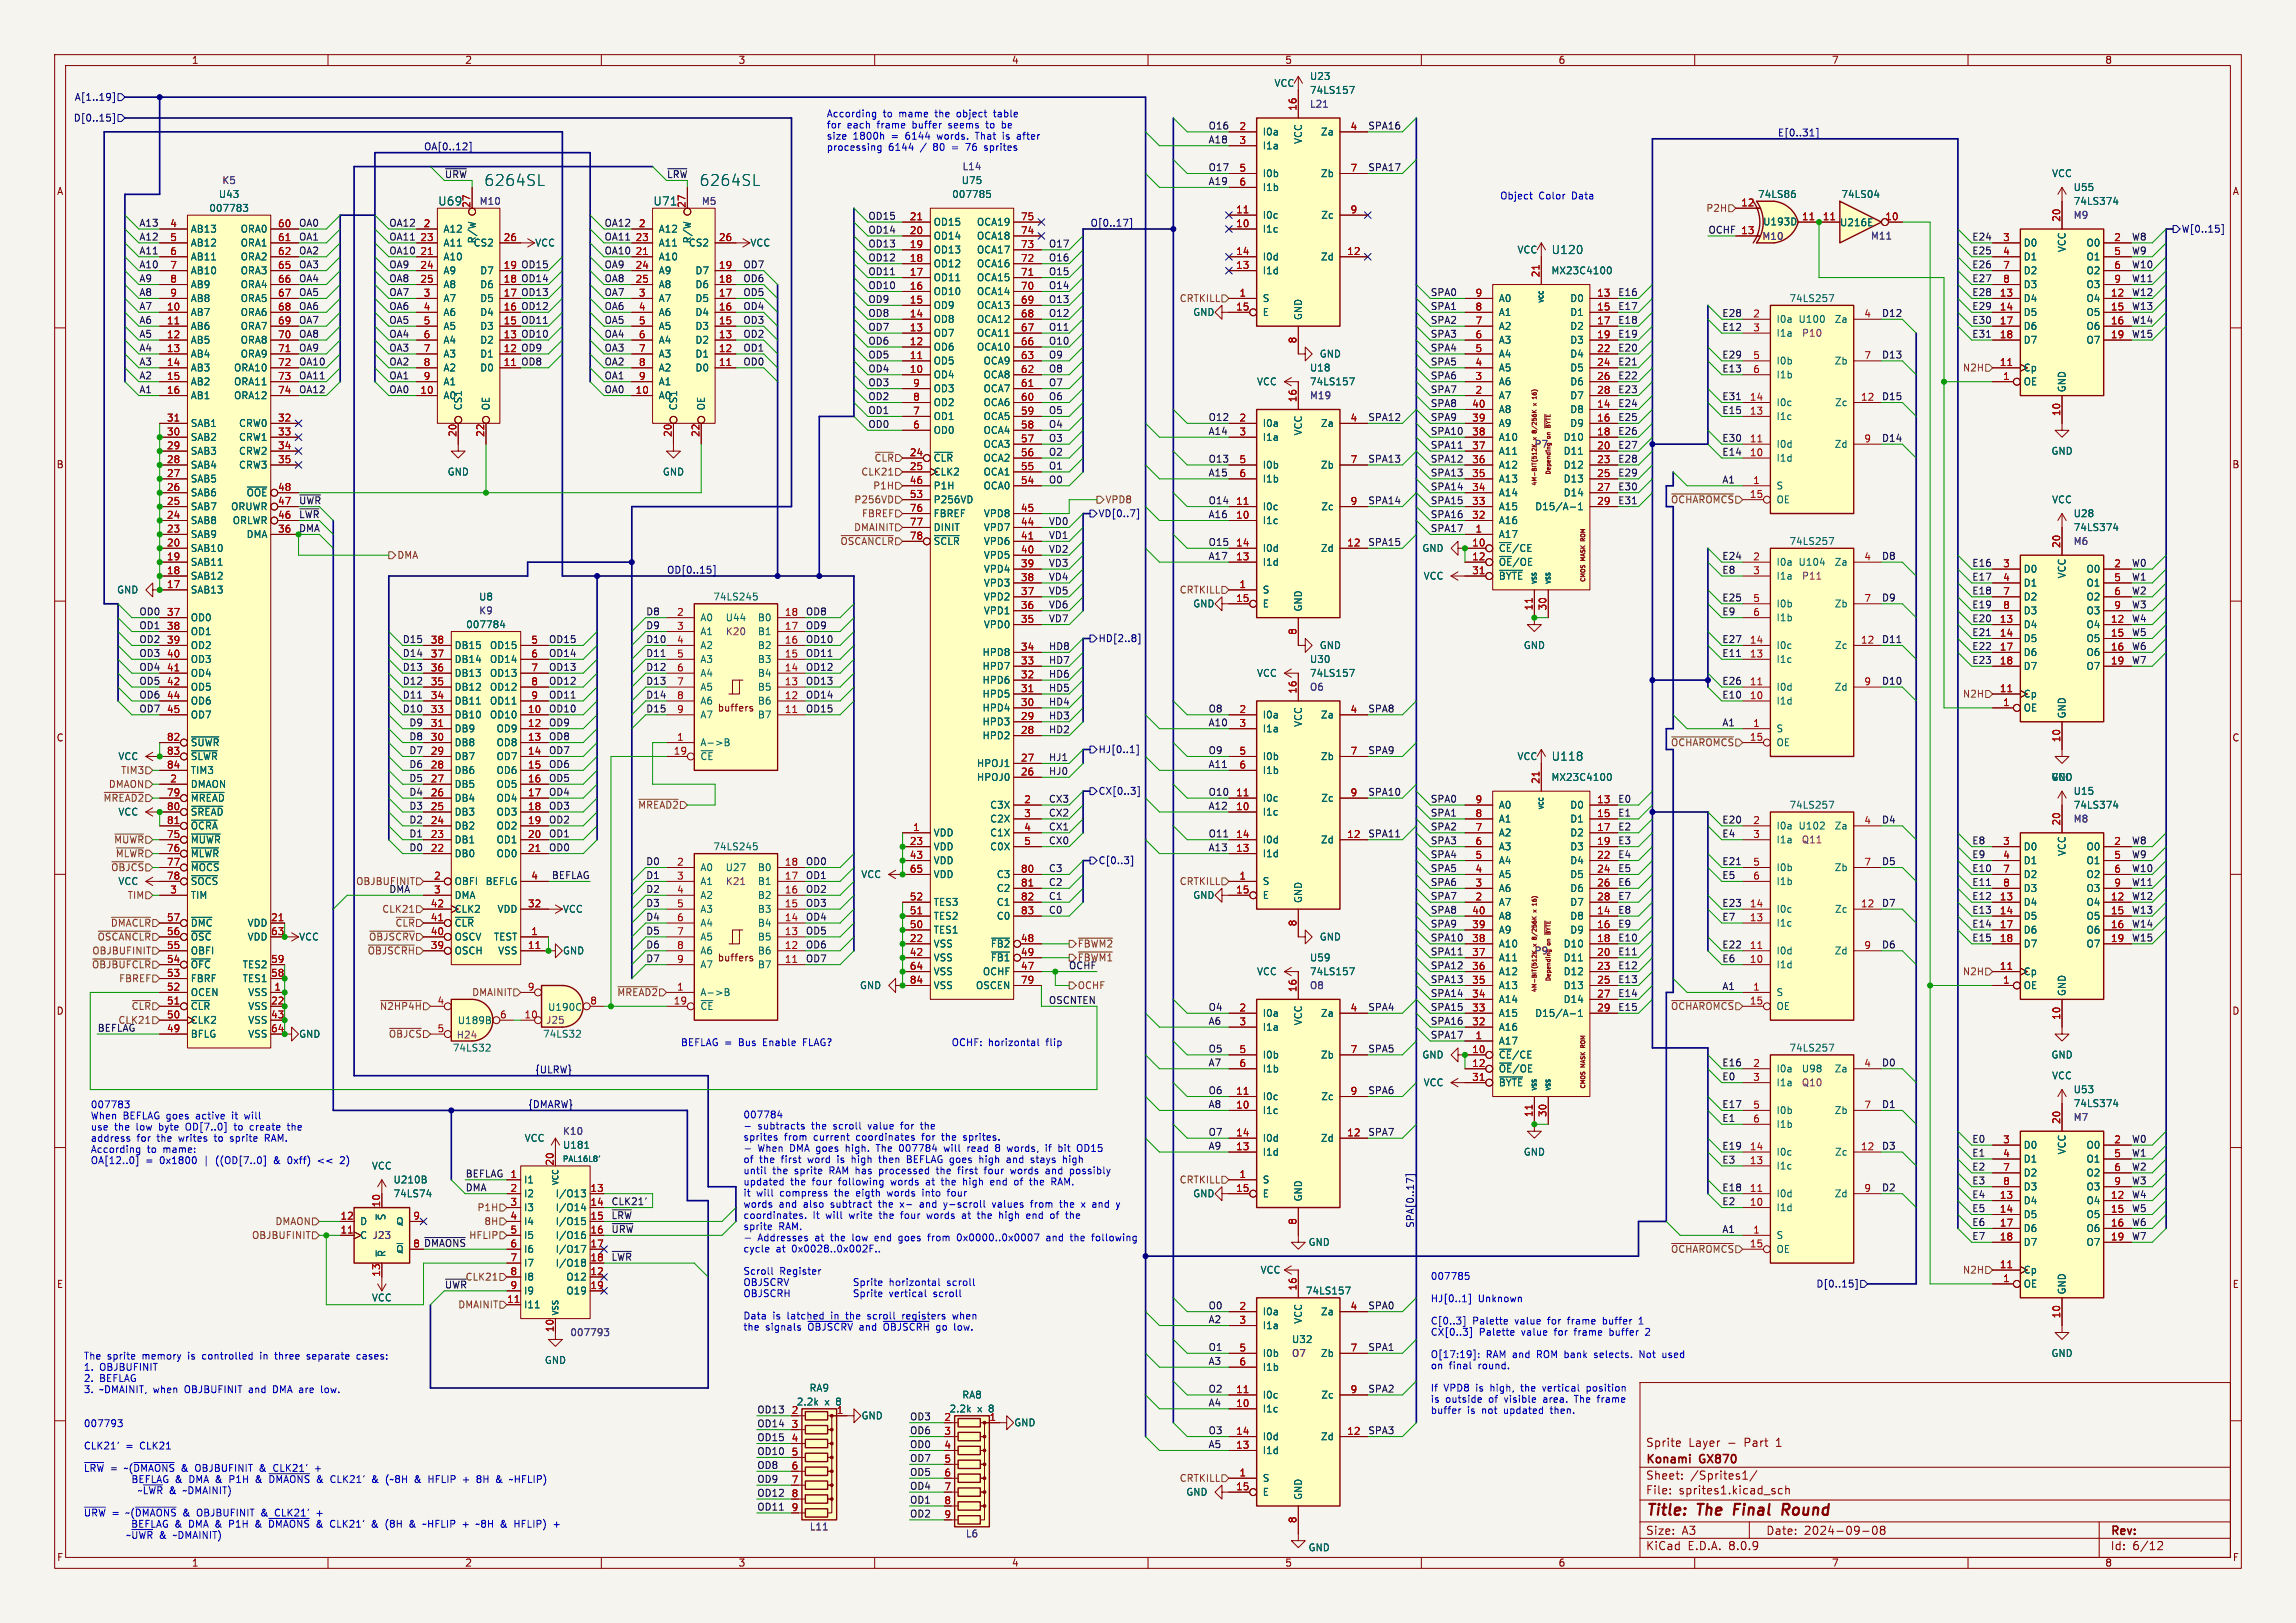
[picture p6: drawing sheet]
<svg xmlns="http://www.w3.org/2000/svg" width="420mm" height="297mm" viewBox="0 0 420 297" stroke-linecap="round" stroke-linejoin="round" font-family="sans-serif">
<defs><g id="words">
<g font-size="2.8" fill="#006464">
<text x="88.5" y="34.3">6264SL</text>
<text x="127.9" y="34.3">6264SL</text>
</g>
<g font-size="2.8" fill="#840000">
<text x="301" y="277.9">Title:</text>
<text x="310.6" y="277.9">The</text>
<text x="318" y="277.9">Final</text>
<text x="327.7" y="277.9">Round</text>
</g>
<g font-size="2.1" fill="#006464">
<text x="80.1" y="37.8">U69</text>
<text x="119.4" y="37.8">U71</text>
<text x="283.7" y="46.7">U120</text>
<text x="283.7" y="139.4">U118</text>
</g>
<g font-size="2.1" fill="#840000">
<text x="301" y="268.2">Konami</text>
<text x="301" y="265">Sprite</text>
<text x="308.9" y="265">Layer</text>
<text x="311" y="268.2">GX870</text>
<text x="316.1" y="265">-</text>
<text x="319.2" y="265">Part</text>
<text x="325.2" y="265">1</text>
<text x="301" y="273.7">File:</text>
<text x="301" y="271">Sheet:</text>
<text x="307.1" y="273.7">sprites1.kicad_sch</text>
<text x="309.2" y="271">/Sprites1/</text>
<text x="301" y="281.1">Size:</text>
<text x="307.6" y="281.1">A3</text>
<text x="323" y="281.1">Date:</text>
<text x="330" y="281.1">2024-09-08</text>
<text x="386" y="281.3">Rev:</text>
<text x="301" y="283.9">KiCad</text>
<text x="308.7" y="283.9">E.D.A.</text>
<text x="316.3" y="283.9">8.0.9</text>
<text x="386" y="283.9">Id:</text>
<text x="390.1" y="283.9">6/12</text>
</g>
<g font-size="1.8" fill="#840000">
<text x="35" y="11.9">1</text>
<text x="85" y="11.9">2</text>
<text x="135" y="11.9">3</text>
<text x="185" y="11.9">4</text>
<text x="235" y="11.9">5</text>
<text x="285" y="11.9">6</text>
<text x="335" y="11.9">7</text>
<text x="385" y="11.9">8</text>
<text x="10.3" y="35.9">A</text>
<text x="408.3" y="35.9">A</text>
<text x="10.3" y="85.9">B</text>
<text x="408.2" y="85.9">B</text>
<text x="131.2" y="130.4">buffers</text>
<text x="10.3" y="135.9">C</text>
<text x="408.2" y="135.9">C</text>
<text x="131.2" y="176.1">buffers</text>
<text x="10.3" y="185.9">D</text>
<text x="408.2" y="185.9">D</text>
<text x="10.3" y="235.9">E</text>
<text x="408.3" y="235.9">E</text>
<text x="10.3" y="285.9">F</text>
<text x="35" y="286.9">1</text>
<text x="85" y="286.9">2</text>
<text x="135" y="286.9">3</text>
<text x="185" y="286.9">4</text>
<text x="235" y="286.9">5</text>
<text x="285" y="286.9">6</text>
<text x="335" y="286.9">7</text>
<text x="385" y="286.9">8</text>
<text x="408.3" y="285.9">F</text>
</g>
<g font-size="1.8" fill="#006464">
<text x="233" y="16.1">VCC</text>
<text x="239.5" y="14.8">U23</text>
<text x="239.5" y="17.4">74LS157</text>
<text x="230.9" y="25">I0a</text>
<text x="230.9" y="27.5">I1a</text>
<text x="238.4" y="26.4" transform="rotate(-90 238.4 26.4)">VCC</text>
<text x="241.5" y="25">Za</text>
<text x="121.9" y="32.7">~{LRW}</text>
<text x="175.8" y="33.9">U75</text>
<text x="230.9" y="32.6">I0b</text>
<text x="230.9" y="35.2">I1b</text>
<text x="241.5" y="32.6">Zb</text>
<text x="375.3" y="32.6">VCC</text>
<text x="379.2" y="35.2">U55</text>
<text x="38.2" y="39">007783</text>
<text x="39.9" y="36.4">U43</text>
<text x="170.7" y="41.5">OD15</text>
<text x="174.1" y="36.4">007785</text>
<text x="178.6" y="41.5">OCA19</text>
<text x="230.9" y="40.2">I0c</text>
<text x="241.6" y="40.2">Zc</text>
<text x="321.5" y="36.4">74LS86</text>
<text x="322.4" y="41.5">U193D</text>
<text x="336.5" y="41.6">U216E</text>
<text x="336.7" y="36.4">74LS04</text>
<text x="379.2" y="37.7">74LS374</text>
<text x="34.8" y="42.8">AB13</text>
<text x="34.8" y="45.3">AB12</text>
<text x="34.8" y="47.9">AB11</text>
<text x="43.9" y="42.8">ORA0</text>
<text x="43.9" y="45.3">ORA1</text>
<text x="43.9" y="47.9">ORA2</text>
<text x="81" y="42.8">A12</text>
<text x="81" y="47.9">A10</text>
<text x="81" y="45.3">A11</text>
<text x="86.5" y="45.3">CS2</text>
<text x="87.2" y="44.6" transform="rotate(-90 87.2 44.6)">R/W</text>
<text x="97.8" y="45.3">VCC</text>
<text x="120.4" y="42.8">A12</text>
<text x="120.4" y="47.9">A10</text>
<text x="120.4" y="45.3">A11</text>
<text x="125.9" y="45.3">CS2</text>
<text x="126.6" y="44.6" transform="rotate(-90 126.6 44.6)">R/W</text>
<text x="137.2" y="45.3">VCC</text>
<text x="170.7" y="46.6">OD13</text>
<text x="170.7" y="44">OD14</text>
<text x="178.6" y="46.6">OCA17</text>
<text x="178.6" y="44">OCA18</text>
<text x="230.9" y="42.8">I1c</text>
<text x="230.9" y="47.9">I0d</text>
<text x="241.5" y="47.9">Zd</text>
<text x="277.5" y="46.6">VCC</text>
<text x="370.1" y="45.3">D0</text>
<text x="370.1" y="47.9">D1</text>
<text x="378.1" y="46.2" transform="rotate(-90 378.1 46.2)">VCC</text>
<text x="381.6" y="45.3">O0</text>
<text x="381.6" y="47.9">O1</text>
<text x="34.8" y="50.4">AB10</text>
<text x="34.8" y="52.9">AB9</text>
<text x="43.9" y="50.4">ORA3</text>
<text x="43.9" y="52.9">ORA4</text>
<text x="81" y="50.4">A9</text>
<text x="81" y="52.9">A8</text>
<text x="87.7" y="52.9">D6</text>
<text x="87.7" y="50.4">D7</text>
<text x="120.4" y="50.4">A9</text>
<text x="120.4" y="52.9">A8</text>
<text x="127.1" y="52.9">D6</text>
<text x="127.1" y="50.4">D7</text>
<text x="170.7" y="51.7">OD11</text>
<text x="170.7" y="49.1">OD12</text>
<text x="178.6" y="51.7">OCA15</text>
<text x="178.6" y="49.1">OCA16</text>
<text x="230.9" y="50.4">I1d</text>
<text x="283.7" y="50.4">MX23C4100</text>
<text x="370.1" y="50.4">D2</text>
<text x="370.1" y="52.9">D3</text>
<text x="381.6" y="50.4">O2</text>
<text x="381.6" y="52.9">O3</text>
<text x="34.8" y="58">AB7</text>
<text x="34.8" y="55.5">AB8</text>
<text x="43.9" y="55.5">ORA5</text>
<text x="43.9" y="58">ORA6</text>
<text x="81" y="55.5">A7</text>
<text x="81" y="58">A6</text>
<text x="87.7" y="58">D4</text>
<text x="87.7" y="55.5">D5</text>
<text x="120.4" y="55.5">A7</text>
<text x="120.4" y="58">A6</text>
<text x="127.1" y="58">D4</text>
<text x="127.1" y="55.5">D5</text>
<text x="170.7" y="59.3">OD8</text>
<text x="170.7" y="56.7">OD9</text>
<text x="170.7" y="54.2">OD10</text>
<text x="178.6" y="59.3">OCA12</text>
<text x="178.6" y="56.7">OCA13</text>
<text x="178.6" y="54.2">OCA14</text>
<text x="218.2" y="58">GND</text>
<text x="230.9" y="55.5">S</text>
<text x="230.9" y="58">E</text>
<text x="238.4" y="58.7" transform="rotate(-90 238.4 58.7)">GND</text>
<text x="274.1" y="58">A1</text>
<text x="274.1" y="55.5">A0</text>
<text x="287.1" y="55.5">D0</text>
<text x="287.1" y="58">D1</text>
<text x="324.9" y="59.3">I0a</text>
<text x="327.2" y="55.5">74LS257</text>
<text x="328.9" y="59.3">U100</text>
<text x="335.5" y="59.3">Za</text>
<text x="370.1" y="55.5">D4</text>
<text x="370.1" y="58">D5</text>
<text x="381.6" y="55.5">O4</text>
<text x="381.6" y="58">O5</text>
<text x="34.8" y="60.6">AB6</text>
<text x="34.8" y="63.1">AB5</text>
<text x="34.8" y="65.6">AB4</text>
<text x="43.9" y="60.6">ORA7</text>
<text x="43.9" y="63.1">ORA8</text>
<text x="43.9" y="65.6">ORA9</text>
<text x="81" y="60.6">A5</text>
<text x="81" y="63.1">A4</text>
<text x="81" y="65.6">A3</text>
<text x="87.7" y="65.6">D1</text>
<text x="87.7" y="63.1">D2</text>
<text x="87.7" y="60.6">D3</text>
<text x="120.4" y="60.6">A5</text>
<text x="120.4" y="63.1">A4</text>
<text x="120.4" y="65.6">A3</text>
<text x="127.1" y="65.6">D1</text>
<text x="127.1" y="63.1">D2</text>
<text x="127.1" y="60.6">D3</text>
<text x="170.7" y="64.4">OD6</text>
<text x="170.7" y="61.8">OD7</text>
<text x="178.6" y="64.4">OCA10</text>
<text x="178.6" y="61.8">OCA11</text>
<text x="241.3" y="65.6">GND</text>
<text x="274.1" y="65.6">A4</text>
<text x="274.1" y="63.1">A3</text>
<text x="274.1" y="60.6">A2</text>
<text x="287.1" y="60.6">D2</text>
<text x="287.1" y="63.1">D3</text>
<text x="287.1" y="65.6">D4</text>
<text x="324.9" y="61.8">I1a</text>
<text x="370.1" y="60.6">D6</text>
<text x="370.1" y="63.1">D7</text>
<text x="381.6" y="60.6">O6</text>
<text x="381.6" y="63.1">O7</text>
<text x="34.8" y="68.2">AB3</text>
<text x="34.8" y="70.7">AB2</text>
<text x="42.7" y="68.2">ORA10</text>
<text x="42.7" y="70.7">ORA11</text>
<text x="81" y="68.2">A2</text>
<text x="81" y="70.7">A1</text>
<text x="87.7" y="68.2">D0</text>
<text x="120.4" y="68.2">A2</text>
<text x="120.4" y="70.7">A1</text>
<text x="127.1" y="68.2">D0</text>
<text x="170.7" y="69.4">OD4</text>
<text x="170.7" y="66.9">OD5</text>
<text x="170.7" y="72">OD3</text>
<text x="179.8" y="72">OCA7</text>
<text x="179.8" y="69.4">OCA8</text>
<text x="179.8" y="66.9">OCA9</text>
<text x="229.8" y="70.7">VCC</text>
<text x="239.5" y="68.2">U18</text>
<text x="239.5" y="70.7">74LS157</text>
<text x="274.1" y="70.7">A6</text>
<text x="274.1" y="68.2">A5</text>
<text x="287.1" y="68.2">D5</text>
<text x="287.1" y="70.7">D6</text>
<text x="324.9" y="66.9">I0b</text>
<text x="324.9" y="69.4">I1b</text>
<text x="335.5" y="66.9">Zb</text>
<text x="370.1" y="70.7">OE</text>
<text x="370.1" y="68.2">Cp</text>
<text x="378.1" y="71.9" transform="rotate(-90 378.1 71.9)">GND</text>
<text x="34.8" y="73.3">AB1</text>
<text x="42.7" y="73.3">ORA12</text>
<text x="81" y="73.3">A0</text>
<text x="84.7" y="75.2" transform="rotate(-90 84.7 75.2)">CS1</text>
<text x="89.8" y="75.2" transform="rotate(-90 89.8 75.2)">OE</text>
<text x="120.4" y="73.3">A0</text>
<text x="124.1" y="75.2" transform="rotate(-90 124.1 75.2)">CS1</text>
<text x="129.1" y="75.2" transform="rotate(-90 129.1 75.2)">OE</text>
<text x="170.7" y="77.1">OD1</text>
<text x="170.7" y="74.5">OD2</text>
<text x="179.8" y="77.1">OCA5</text>
<text x="179.8" y="74.5">OCA6</text>
<text x="274.1" y="73.3">A7</text>
<text x="274.1" y="75.8">A8</text>
<text x="287.1" y="75.8">D8</text>
<text x="287.1" y="73.3">D7</text>
<text x="324.9" y="77.1">I1c</text>
<text x="324.9" y="74.5">I0c</text>
<text x="335.6" y="74.5">Zc</text>
<text x="34.8" y="83.4">SAB3</text>
<text x="34.8" y="80.9">SAB2</text>
<text x="34.8" y="78.3">SAB1</text>
<text x="43.6" y="78.3">CRW0</text>
<text x="43.6" y="80.9">CRW1</text>
<text x="43.6" y="83.4">CRW2</text>
<text x="170.7" y="79.6">OD0</text>
<text x="179.8" y="82.1">OCA3</text>
<text x="179.8" y="79.6">OCA4</text>
<text x="230.9" y="78.3">I0a</text>
<text x="230.9" y="80.9">I1a</text>
<text x="238.4" y="79.8" transform="rotate(-90 238.4 79.8)">VCC</text>
<text x="241.5" y="78.3">Za</text>
<text x="274.1" y="83.4">A11</text>
<text x="274.1" y="80.9">A10</text>
<text x="274.1" y="78.3">A9</text>
<text x="285.9" y="80.9">D10</text>
<text x="285.9" y="83.4">D11</text>
<text x="287.1" y="78.3">D9</text>
<text x="324.9" y="82.1">I0d</text>
<text x="335.5" y="82.1">Zd</text>
<text x="375.2" y="83.4">GND</text>
<text x="34.8" y="88.5">SAB5</text>
<text x="34.8" y="86">SAB4</text>
<text x="43.6" y="86">CRW3</text>
<text x="81.8" y="87.2">GND</text>
<text x="121.2" y="87.2">GND</text>
<text x="170.7" y="84.7">~{CLR}</text>
<text x="170.7" y="87.2">CLK2</text>
<text x="170.7" y="89.8">P1H</text>
<text x="179.8" y="89.8">OCA0</text>
<text x="179.8" y="87.2">OCA1</text>
<text x="179.8" y="84.7">OCA2</text>
<text x="230.9" y="86">I0b</text>
<text x="230.9" y="88.5">I1b</text>
<text x="241.5" y="86">Zb</text>
<text x="274.1" y="88.5">A13</text>
<text x="274.1" y="86">A12</text>
<text x="285.9" y="86">D12</text>
<text x="285.9" y="88.5">D13</text>
<text x="324.9" y="89.8">S</text>
<text x="324.9" y="84.7">I1d</text>
<text x="34.8" y="93.6">SAB7</text>
<text x="34.8" y="91">SAB6</text>
<text x="42.2" y="93.6">ORUWR</text>
<text x="45" y="91">~{OOE}</text>
<text x="170.7" y="92.3">P256VD</text>
<text x="170.7" y="94.8">FBREF</text>
<text x="179.9" y="94.8">VPD8</text>
<text x="230.9" y="93.6">I0c</text>
<text x="241.6" y="93.6">Zc</text>
<text x="274.1" y="93.6">A15</text>
<text x="274.1" y="91">A14</text>
<text x="280.7" y="93.6">D15/A-1</text>
<text x="285.9" y="91">D14</text>
<text x="324.9" y="92.3">OE</text>
<text x="375.3" y="92.3">VCC</text>
<text x="379.2" y="94.8">U28</text>
<text x="34.8" y="101.2">SAB10</text>
<text x="34.8" y="98.7">SAB9</text>
<text x="34.8" y="96.1">SAB8</text>
<text x="42.5" y="96.1">ORLWR</text>
<text x="45" y="98.7">DMA</text>
<text x="170.7" y="97.4">DINIT</text>
<text x="170.7" y="99.9">~{SCLR}</text>
<text x="179.9" y="99.9">VPD6</text>
<text x="179.9" y="97.4">VPD7</text>
<text x="230.9" y="96.1">I1c</text>
<text x="230.9" y="101.2">I0d</text>
<text x="241.5" y="101.2">Zd</text>
<text x="260.1" y="101.2">GND</text>
<text x="274.1" y="98.7">A17</text>
<text x="274.1" y="101.2">~{CE}/CE</text>
<text x="274.1" y="96.1">A16</text>
<text x="327.2" y="99.9">74LS257</text>
<text x="379.2" y="97.4">74LS374</text>
<text x="34.8" y="106.3">SAB12</text>
<text x="34.8" y="103.7">SAB11</text>
<text x="179.9" y="107.5">VPD3</text>
<text x="179.9" y="105">VPD4</text>
<text x="179.9" y="102.5">VPD5</text>
<text x="230.9" y="103.7">I1d</text>
<text x="260.3" y="106.3">VCC</text>
<text x="274.1" y="103.7">~{OE}/OE</text>
<text x="274.1" y="106.3">~{BYTE}</text>
<text x="324.9" y="103.7">I0a</text>
<text x="324.9" y="106.3">I1a</text>
<text x="328.9" y="103.7">U104</text>
<text x="335.5" y="103.7">Za</text>
<text x="370.1" y="105">D0</text>
<text x="370.1" y="107.5">D1</text>
<text x="378.1" y="105.9" transform="rotate(-90 378.1 105.9)">VCC</text>
<text x="381.6" y="105">O0</text>
<text x="381.6" y="107.5">O1</text>
<text x="21.3" y="108.8">GND</text>
<text x="34.8" y="108.8">SAB13</text>
<text x="34.8" y="113.9">OD0</text>
<text x="87.5" y="110.1">U8</text>
<text x="128" y="113.9">A0</text>
<text x="130.4" y="110.1">74LS245</text>
<text x="132.6" y="113.9">U44</text>
<text x="138.5" y="113.9">B0</text>
<text x="179.9" y="112.6">VPD1</text>
<text x="179.9" y="110.1">VPD2</text>
<text x="218.2" y="111.4">GND</text>
<text x="230.9" y="108.8">S</text>
<text x="230.9" y="111.4">E</text>
<text x="238.4" y="112" transform="rotate(-90 238.4 112)">GND</text>
<text x="324.9" y="111.4">I0b</text>
<text x="324.9" y="113.9">I1b</text>
<text x="335.5" y="111.4">Zb</text>
<text x="370.1" y="110.1">D2</text>
<text x="370.1" y="112.6">D3</text>
<text x="381.6" y="110.1">O2</text>
<text x="381.6" y="112.6">O3</text>
<text x="34.8" y="116.4">OD1</text>
<text x="34.8" y="119">OD2</text>
<text x="83.1" y="119">DB15</text>
<text x="85.2" y="115.2">007784</text>
<text x="89.5" y="119">OD15</text>
<text x="128" y="116.4">A1</text>
<text x="128" y="119">A2</text>
<text x="138.5" y="119">B2</text>
<text x="138.5" y="116.4">B1</text>
<text x="179.9" y="115.2">VPD0</text>
<text x="241.3" y="119">GND</text>
<text x="278.6" y="119">GND</text>
<text x="324.9" y="119">I0c</text>
<text x="335.6" y="119">Zc</text>
<text x="370.1" y="115.2">D4</text>
<text x="370.1" y="117.7">D5</text>
<text x="381.6" y="115.2">O4</text>
<text x="381.6" y="117.7">O5</text>
<text x="34.8" y="121.5">OD3</text>
<text x="34.8" y="124.1">OD4</text>
<text x="83.1" y="124.1">DB13</text>
<text x="83.1" y="121.5">DB14</text>
<text x="89.5" y="121.5">OD14</text>
<text x="89.5" y="124.1">OD13</text>
<text x="128" y="121.5">A3</text>
<text x="128" y="124.1">A4</text>
<text x="138.5" y="124.1">B4</text>
<text x="138.5" y="121.5">B3</text>
<text x="179.6" y="125.3">HPD6</text>
<text x="179.6" y="122.8">HPD7</text>
<text x="179.6" y="120.2">HPD8</text>
<text x="229.8" y="124.1">VCC</text>
<text x="239.5" y="121.5">U30</text>
<text x="239.5" y="124.1">74LS157</text>
<text x="324.9" y="121.5">I1c</text>
<text x="370.1" y="120.2">D6</text>
<text x="370.1" y="122.8">D7</text>
<text x="381.6" y="120.2">O6</text>
<text x="381.6" y="122.8">O7</text>
<text x="34.8" y="126.6">OD5</text>
<text x="34.8" y="129.1">OD6</text>
<text x="34.8" y="131.7">OD7</text>
<text x="83.1" y="131.7">DB10</text>
<text x="83.1" y="129.1">DB11</text>
<text x="83.1" y="126.6">DB12</text>
<text x="89.5" y="131.7">OD10</text>
<text x="89.5" y="126.6">OD12</text>
<text x="89.5" y="129.1">OD11</text>
<text x="128" y="126.6">A5</text>
<text x="128" y="129.1">A6</text>
<text x="128" y="131.7">A7</text>
<text x="138.5" y="131.7">B7</text>
<text x="138.5" y="129.1">B6</text>
<text x="138.5" y="126.6">B5</text>
<text x="179.6" y="130.4">HPD4</text>
<text x="179.6" y="127.9">HPD5</text>
<text x="230.9" y="131.7">I0a</text>
<text x="241.5" y="131.7">Za</text>
<text x="324.9" y="129.1">I1d</text>
<text x="324.9" y="126.6">I0d</text>
<text x="335.5" y="126.6">Zd</text>
<text x="370.1" y="130.4">OE</text>
<text x="370.1" y="127.9">Cp</text>
<text x="378.1" y="131.6" transform="rotate(-90 378.1 131.6)">GND</text>
<text x="34.8" y="136.8">~{SUWR}</text>
<text x="83.1" y="136.8">DB8</text>
<text x="83.1" y="134.2">DB9</text>
<text x="90.7" y="134.2">OD9</text>
<text x="90.7" y="136.8">OD8</text>
<text x="128" y="136.8">A-&gt;B</text>
<text x="179.6" y="135.5">HPD2</text>
<text x="179.6" y="132.9">HPD3</text>
<text x="230.9" y="134.2">I1a</text>
<text x="238.4" y="133.1" transform="rotate(-90 238.4 133.1)">VCC</text>
<text x="324.9" y="134.2">S</text>
<text x="324.9" y="136.8">OE</text>
<text x="21.6" y="139.3">VCC</text>
<text x="34.8" y="139.3">~{SLWR}</text>
<text x="34.8" y="141.8">TIM3</text>
<text x="83.1" y="141.8">DB6</text>
<text x="83.1" y="139.3">DB7</text>
<text x="90.7" y="139.3">OD7</text>
<text x="90.7" y="141.8">OD6</text>
<text x="128" y="139.3">~{CE}</text>
<text x="178.6" y="143.1">HPOJ0</text>
<text x="178.6" y="140.6">HPOJ1</text>
<text x="230.9" y="139.3">I0b</text>
<text x="230.9" y="141.8">I1b</text>
<text x="241.5" y="139.3">Zb</text>
<text x="277.5" y="139.3">VCC</text>
<text x="283.7" y="143.1">MX23C4100</text>
<text x="375.3" y="143.1">VCC</text>
<text x="21.6" y="149.5">VCC</text>
<text x="34.8" y="144.4">DMAON</text>
<text x="34.8" y="146.9">~{MREAD}</text>
<text x="34.8" y="149.5">~{SREAD}</text>
<text x="83.1" y="149.5">DB3</text>
<text x="83.1" y="146.9">DB4</text>
<text x="83.1" y="144.4">DB5</text>
<text x="90.7" y="144.4">OD5</text>
<text x="90.7" y="146.9">OD4</text>
<text x="90.7" y="149.5">OD3</text>
<text x="181" y="148.2">C3X</text>
<text x="230.9" y="149.5">I1c</text>
<text x="230.9" y="146.9">I0c</text>
<text x="241.6" y="146.9">Zc</text>
<text x="274.1" y="148.2">A0</text>
<text x="287.1" y="148.2">D0</text>
<text x="327.2" y="148.2">74LS257</text>
<text x="379.2" y="145.6">U15</text>
<text x="379.2" y="148.2">74LS374</text>
<text x="34.8" y="154.5">~{MUWR}</text>
<text x="34.8" y="152">~{OCRA}</text>
<text x="83.1" y="154.5">DB1</text>
<text x="83.1" y="152">DB2</text>
<text x="90.7" y="152">OD2</text>
<text x="90.7" y="154.5">OD1</text>
<text x="130.4" y="155.8">74LS245</text>
<text x="170.7" y="153.3">VDD</text>
<text x="170.7" y="155.8">VDD</text>
<text x="181" y="150.7">C2X</text>
<text x="181" y="153.3">C1X</text>
<text x="181" y="155.8">C0X</text>
<text x="230.9" y="154.5">I0d</text>
<text x="241.5" y="154.5">Zd</text>
<text x="274.1" y="155.8">A3</text>
<text x="274.1" y="153.3">A2</text>
<text x="274.1" y="150.7">A1</text>
<text x="287.1" y="150.7">D1</text>
<text x="287.1" y="153.3">D2</text>
<text x="287.1" y="155.8">D3</text>
<text x="324.9" y="152">I0a</text>
<text x="324.9" y="154.5">I1a</text>
<text x="328.9" y="152">U102</text>
<text x="335.5" y="152">Za</text>
<text x="370.1" y="155.8">D0</text>
<text x="381.6" y="155.8">O0</text>
<text x="34.8" y="157.1">~{MLWR}</text>
<text x="34.8" y="159.6">~{MOCS}</text>
<text x="83.1" y="157.1">DB0</text>
<text x="90.7" y="157.1">OD0</text>
<text x="128" y="159.6">A0</text>
<text x="132.6" y="159.6">U27</text>
<text x="138.5" y="159.6">B0</text>
<text x="157.4" y="160.9">VCC</text>
<text x="170.7" y="158.3">VDD</text>
<text x="170.7" y="160.9">VDD</text>
<text x="182.2" y="160.9">C3</text>
<text x="230.9" y="157.1">I1d</text>
<text x="274.1" y="160.9">A5</text>
<text x="274.1" y="158.3">A4</text>
<text x="287.1" y="158.3">D4</text>
<text x="287.1" y="160.9">D5</text>
<text x="324.9" y="159.6">I0b</text>
<text x="335.5" y="159.6">Zb</text>
<text x="370.1" y="158.3">D1</text>
<text x="370.1" y="160.9">D2</text>
<text x="378.1" y="156.7" transform="rotate(-90 378.1 156.7)">VCC</text>
<text x="381.6" y="158.3">O1</text>
<text x="381.6" y="160.9">O2</text>
<text x="21.6" y="162.2">VCC</text>
<text x="34.8" y="164.7">TIM</text>
<text x="34.8" y="162.2">~{SOCS}</text>
<text x="83.1" y="162.2">OBFI</text>
<text x="83.1" y="164.7">DMA</text>
<text x="83.1" y="167.2">CLK2</text>
<text x="88.7" y="162.2">BEFLG</text>
<text x="90.9" y="167.2">VDD</text>
<text x="102.9" y="167.2">VCC</text>
<text x="128" y="162.2">A1</text>
<text x="128" y="164.7">A2</text>
<text x="128" y="167.2">A3</text>
<text x="138.5" y="167.2">B3</text>
<text x="138.5" y="164.7">B2</text>
<text x="138.5" y="162.2">B1</text>
<text x="170.7" y="166">TES3</text>
<text x="182.2" y="163.4">C2</text>
<text x="182.2" y="166">C1</text>
<text x="218.2" y="164.7">GND</text>
<text x="230.9" y="162.2">S</text>
<text x="230.9" y="164.7">E</text>
<text x="238.4" y="165.4" transform="rotate(-90 238.4 165.4)">GND</text>
<text x="274.1" y="166">A7</text>
<text x="274.1" y="163.4">A6</text>
<text x="287.1" y="163.4">D6</text>
<text x="287.1" y="166">D7</text>
<text x="324.9" y="167.2">I0c</text>
<text x="324.9" y="162.2">I1b</text>
<text x="335.6" y="167.2">Zc</text>
<text x="370.1" y="166">D4</text>
<text x="370.1" y="163.4">D3</text>
<text x="381.6" y="166">O4</text>
<text x="381.6" y="163.4">O3</text>
<text x="34.8" y="172.3">~{OSC}</text>
<text x="34.8" y="169.8">~{DMC}</text>
<text x="45.2" y="169.8">VDD</text>
<text x="45.2" y="172.3">VDD</text>
<text x="54.6" y="172.3">VCC</text>
<text x="83.1" y="172.3">OSCV</text>
<text x="83.1" y="169.8">~{CLR}</text>
<text x="90.2" y="172.3">TEST</text>
<text x="128" y="169.8">A4</text>
<text x="128" y="172.3">A5</text>
<text x="138.5" y="172.3">B5</text>
<text x="138.5" y="169.8">B4</text>
<text x="170.7" y="173.6">VSS</text>
<text x="170.7" y="171">TES1</text>
<text x="170.7" y="168.5">TES2</text>
<text x="181.1" y="173.6">~{FB2}</text>
<text x="182.2" y="168.5">C0</text>
<text x="241.3" y="172.3">GND</text>
<text x="274.1" y="173.6">A10</text>
<text x="274.1" y="171">A9</text>
<text x="274.1" y="168.5">A8</text>
<text x="285.9" y="173.6">D10</text>
<text x="287.1" y="168.5">D8</text>
<text x="287.1" y="171">D9</text>
<text x="324.9" y="169.8">I1c</text>
<text x="370.1" y="168.5">D5</text>
<text x="370.1" y="171">D6</text>
<text x="370.1" y="173.6">D7</text>
<text x="381.6" y="168.5">O5</text>
<text x="381.6" y="171">O6</text>
<text x="381.6" y="173.6">O7</text>
<text x="34.8" y="179.9">FBRF</text>
<text x="34.8" y="177.4">~{OFC}</text>
<text x="34.8" y="174.9">OBFI</text>
<text x="44.3" y="179.9">TES1</text>
<text x="44.3" y="177.4">TES2</text>
<text x="83.1" y="174.9">OSCH</text>
<text x="91" y="174.9">VSS</text>
<text x="102.9" y="174.9">GND</text>
<text x="128" y="174.9">A6</text>
<text x="128" y="177.4">A7</text>
<text x="138.5" y="177.4">B7</text>
<text x="138.5" y="174.9">B6</text>
<text x="170.7" y="176.1">VSS</text>
<text x="170.7" y="178.7">VSS</text>
<text x="179.7" y="178.7">OCHF</text>
<text x="181.1" y="176.1">~{FB1}</text>
<text x="229.8" y="178.7">VCC</text>
<text x="239.5" y="176.1">U59</text>
<text x="239.5" y="178.7">74LS157</text>
<text x="274.1" y="178.7">A12</text>
<text x="274.1" y="176.1">A11</text>
<text x="285.9" y="176.1">D11</text>
<text x="285.9" y="178.7">D12</text>
<text x="324.9" y="177.4">I1d</text>
<text x="324.9" y="174.9">I0d</text>
<text x="335.5" y="174.9">Zd</text>
<text x="370.1" y="178.7">Cp</text>
<text x="34.8" y="185">~{CLR}</text>
<text x="34.8" y="182.5">OCEN</text>
<text x="45.3" y="182.5">VSS</text>
<text x="45.3" y="185">VSS</text>
<text x="100.2" y="185.2">U190C</text>
<text x="128" y="182.5">A-&gt;B</text>
<text x="128" y="185">~{CE}</text>
<text x="157.2" y="181.2">GND</text>
<text x="170.7" y="181.2">VSS</text>
<text x="178.4" y="181.2">OSCEN</text>
<text x="274.1" y="183.7">A14</text>
<text x="274.1" y="181.2">A13</text>
<text x="285.9" y="181.2">D13</text>
<text x="285.9" y="183.7">D14</text>
<text x="324.9" y="182.5">S</text>
<text x="324.9" y="185">OE</text>
<text x="370.1" y="181.2">OE</text>
<text x="378.1" y="182.4" transform="rotate(-90 378.1 182.4)">GND</text>
<text x="34.8" y="190.1">BFLG</text>
<text x="34.8" y="187.6">CLK2</text>
<text x="45.3" y="187.6">VSS</text>
<text x="45.3" y="190.1">VSS</text>
<text x="54.6" y="190.1">GND</text>
<text x="83.6" y="187.6">U189B</text>
<text x="99.2" y="190.1">74LS32</text>
<text x="230.9" y="186.3">I0a</text>
<text x="230.9" y="188.8">I1a</text>
<text x="238.4" y="187.7" transform="rotate(-90 238.4 187.7)">VCC</text>
<text x="241.5" y="186.3">Za</text>
<text x="274.1" y="191.4">A17</text>
<text x="274.1" y="188.8">A16</text>
<text x="274.1" y="186.3">A15</text>
<text x="280.7" y="186.3">D15/A-1</text>
<text x="82.7" y="192.6">74LS32</text>
<text x="230.9" y="193.9">I0b</text>
<text x="230.9" y="196.4">I1b</text>
<text x="241.5" y="193.9">Zb</text>
<text x="260.1" y="193.9">GND</text>
<text x="274.1" y="193.9">~{CE}/CE</text>
<text x="274.1" y="196.4">~{OE}/OE</text>
<text x="324.9" y="196.4">I0a</text>
<text x="327.2" y="192.6">74LS257</text>
<text x="329.5" y="196.4">U98</text>
<text x="335.5" y="196.4">Za</text>
<text x="375.2" y="193.9">GND</text>
<text x="375.3" y="197.7">VCC</text>
<text x="230.9" y="201.5">I0c</text>
<text x="241.6" y="201.5">Zc</text>
<text x="260.3" y="199">VCC</text>
<text x="274.1" y="199">~{BYTE}</text>
<text x="324.9" y="199">I1a</text>
<text x="379.2" y="200.3">U53</text>
<text x="379.2" y="202.8">74LS374</text>
<text x="95.9" y="209.1">VCC</text>
<text x="230.9" y="204.1">I1c</text>
<text x="230.9" y="209.1">I0d</text>
<text x="241.5" y="209.1">Zd</text>
<text x="324.9" y="204.1">I0b</text>
<text x="324.9" y="206.6">I1b</text>
<text x="335.5" y="204.1">Zb</text>
<text x="67.9" y="214.2">VCC</text>
<text x="102.9" y="210.4">U181</text>
<text x="230.9" y="211.7">I1d</text>
<text x="278.6" y="211.7">GND</text>
<text x="324.9" y="214.2">I1c</text>
<text x="324.9" y="211.7">I0c</text>
<text x="335.6" y="211.7">Zc</text>
<text x="370.1" y="210.4">D0</text>
<text x="370.1" y="213">D1</text>
<text x="370.1" y="215.5">D2</text>
<text x="378.1" y="211.3" transform="rotate(-90 378.1 211.3)">VCC</text>
<text x="381.6" y="210.4">O0</text>
<text x="381.6" y="213">O1</text>
<text x="381.6" y="215.5">O2</text>
<text x="71.9" y="216.8">U210B</text>
<text x="71.9" y="219.3">74LS74</text>
<text x="95.8" y="216.8">I1</text>
<text x="95.8" y="219.3">I2</text>
<text x="95.8" y="221.8">I3</text>
<text x="101.6" y="219.3">I/O13</text>
<text x="101.6" y="221.8">I/O14</text>
<text x="218.2" y="219.3">GND</text>
<text x="230.9" y="216.8">S</text>
<text x="230.9" y="219.3">E</text>
<text x="238.4" y="220" transform="rotate(-90 238.4 220)">GND</text>
<text x="324.9" y="221.8">I1d</text>
<text x="324.9" y="219.3">I0d</text>
<text x="335.5" y="219.3">Zd</text>
<text x="370.1" y="220.6">D4</text>
<text x="370.1" y="218">D3</text>
<text x="381.6" y="220.6">O4</text>
<text x="381.6" y="218">O3</text>
<text x="65.8" y="226.9">C J23</text>
<text x="65.8" y="224.4">D</text>
<text x="70.7" y="223.4" transform="rotate(-90 70.7 223.4)">~{S}</text>
<text x="72.4" y="224.4">Q</text>
<text x="95.8" y="224.4">I4</text>
<text x="95.8" y="226.9">I5</text>
<text x="101.6" y="224.4">I/O15</text>
<text x="101.6" y="226.9">I/O16</text>
<text x="324.9" y="226.9">S</text>
<text x="370.1" y="223.1">D5</text>
<text x="370.1" y="225.7">D6</text>
<text x="381.6" y="223.1">O5</text>
<text x="381.6" y="225.7">O6</text>
<text x="70.7" y="230.1" transform="rotate(-90 70.7 230.1)">~{R}</text>
<text x="72.4" y="229.5">~{Q}</text>
<text x="95.8" y="229.5">I6</text>
<text x="95.8" y="232">I7</text>
<text x="101.6" y="229.5">I/O17</text>
<text x="101.6" y="232">I/O18</text>
<text x="230.5" y="233.3">VCC</text>
<text x="239.3" y="228.2">GND</text>
<text x="324.9" y="229.5">OE</text>
<text x="370.1" y="233.3">Cp</text>
<text x="370.1" y="228.2">D7</text>
<text x="381.6" y="228.2">O7</text>
<text x="67.9" y="238.4">VCC</text>
<text x="95.8" y="239.6">I11</text>
<text x="95.8" y="234.5">I8</text>
<text x="95.8" y="237.1">I9</text>
<text x="103.5" y="234.5">O12</text>
<text x="103.5" y="237.1">O19</text>
<text x="238.8" y="237.1">74LS157</text>
<text x="370.1" y="235.8">OE</text>
<text x="378.1" y="237" transform="rotate(-90 378.1 237)">GND</text>
<text x="230.9" y="240.9">I0a</text>
<text x="230.9" y="243.4">I1a</text>
<text x="236.2" y="246">U32</text>
<text x="238.4" y="242.3" transform="rotate(-90 238.4 242.3)">VCC</text>
<text x="241.5" y="240.9">Za</text>
<text x="99.6" y="249.8">GND</text>
<text x="230.9" y="248.5">I0b</text>
<text x="230.9" y="251.1">I1b</text>
<text x="241.5" y="248.5">Zb</text>
<text x="375.2" y="248.5">GND</text>
<text x="145.6" y="257.4">2.2k</text>
<text x="148" y="254.9">RA9</text>
<text x="150.9" y="257.4">x</text>
<text x="153.1" y="257.4">8</text>
<text x="175.9" y="256.1">RA8</text>
<text x="230.9" y="256.1">I0c</text>
<text x="241.6" y="256.1">Zc</text>
<text x="157.5" y="259.9">GND</text>
<text x="173.6" y="258.7">2.2k</text>
<text x="178.8" y="258.7">x</text>
<text x="181" y="258.7">8</text>
<text x="185.4" y="261.2">GND</text>
<text x="230.9" y="258.7">I1c</text>
<text x="230.9" y="263.8">I0d</text>
<text x="241.5" y="263.8">Zd</text>
<text x="230.9" y="266.3">I1d</text>
<text x="216.9" y="273.9">GND</text>
<text x="230.9" y="271.4">S</text>
<text x="230.9" y="273.9">E</text>
<text x="238.4" y="274.6" transform="rotate(-90 238.4 274.6)">GND</text>
<text x="239.3" y="284.1">GND</text>
</g>
<g font-size="1.8" fill="#000084">
<text x="13.4" y="22.5">D[0..15]</text>
<text x="13.6" y="18.6">A[1..19]</text>
<text x="77.5" y="27.6">OA[0..12]</text>
<text x="325.1" y="25.1">E[0..31]</text>
<text x="199.4" y="41.6">O[0..17]</text>
<text x="399" y="42.8">W[0..15]</text>
<text x="200.9" y="94.8">VD[0..7]</text>
<text x="121.9" y="105.1">OD[0..15]</text>
<text x="200.9" y="117.7">HD[2..8]</text>
<text x="200.9" y="138">HJ[0..1]</text>
<text x="200.9" y="145.6">CX[0..3]</text>
<text x="200.9" y="158.3">C[0..3]</text>
<text x="97.8" y="196.5">{ULRW}</text>
<text x="96.5" y="202.9">{DMARW}</text>
<text x="258.7" y="224.8" transform="rotate(-90 258.7 224.8)">SPA[0..17]</text>
<text x="332.2" y="235.8">D[0..15]</text>
</g>
<g font-size="1.8" fill="#0000c2">
<text x="151.1" y="21.6">According</text>
<text x="151.1" y="23.6">for</text>
<text x="155" y="23.6">each</text>
<text x="160.6" y="23.6">frame</text>
<text x="161.6" y="21.6">to</text>
<text x="164.6" y="21.6">mame</text>
<text x="167.2" y="23.6">buffer</text>
<text x="171.4" y="21.6">the</text>
<text x="174" y="23.6">seems</text>
<text x="175.5" y="21.6">object</text>
<text x="181.1" y="23.6">to</text>
<text x="182.5" y="21.6">table</text>
<text x="184.2" y="23.6">be</text>
<text x="151.1" y="25.6">size</text>
<text x="151.1" y="27.7">processing</text>
<text x="156.1" y="25.6">1800h</text>
<text x="162.5" y="27.7">6144</text>
<text x="163.2" y="25.6">=</text>
<text x="166" y="25.6">6144</text>
<text x="168.5" y="27.7">/</text>
<text x="171" y="27.7">80</text>
<text x="172" y="25.6">words.</text>
<text x="174.6" y="27.7">=</text>
<text x="177.4" y="27.7">76</text>
<text x="179.2" y="25.6">That</text>
<text x="181" y="27.7">sprites</text>
<text x="184.3" y="25.6">is</text>
<text x="187.1" y="25.6">after</text>
<text x="274.3" y="36.6">Object</text>
<text x="281.5" y="36.6">Color</text>
<text x="287.7" y="36.6">Data</text>
<text x="124.5" y="191.5">BEFLAG =</text>
<text x="135.3" y="191.5">Bus</text>
<text x="139.9" y="191.5">Enable</text>
<text x="147.4" y="191.5">FLAG?</text>
<text x="174" y="191.5">OCHF:</text>
<text x="180.8" y="191.5">horizontal</text>
<text x="191.5" y="191.5">flip</text>
<text x="16.5" y="202.9">007783</text>
<text x="16.5" y="204.9">When</text>
<text x="16.5" y="207">use</text>
<text x="16.5" y="209">address</text>
<text x="20.9" y="207">the</text>
<text x="22.5" y="204.9">BEFLAG goes</text>
<text x="25.1" y="209">for</text>
<text x="25.1" y="207">low</text>
<text x="28.9" y="209">the</text>
<text x="29.4" y="207">byte</text>
<text x="33" y="209">writes</text>
<text x="34.5" y="207">OD[7..0]</text>
<text x="36.2" y="204.9">active</text>
<text x="39.8" y="209">to</text>
<text x="42.8" y="209">sprite</text>
<text x="43" y="204.9">it</text>
<text x="43.6" y="207">to</text>
<text x="45.5" y="204.9">will</text>
<text x="46.6" y="207">create</text>
<text x="49.4" y="209">RAM.</text>
<text x="53.7" y="207">the</text>
<text x="135.9" y="204.7">007784</text>
<text x="135.9" y="208.8">sprites</text>
<text x="138.6" y="206.8">subtracts</text>
<text x="143.5" y="208.8">from</text>
<text x="148.6" y="206.8">the</text>
<text x="149" y="208.8">current</text>
<text x="152.8" y="206.8">scroll</text>
<text x="156.9" y="208.8">coordinates</text>
<text x="159.3" y="206.8">value</text>
<text x="165.5" y="206.8">for</text>
<text x="169.2" y="208.8">for</text>
<text x="169.3" y="206.8">the</text>
<text x="173" y="208.8">the</text>
<text x="177.1" y="208.8">sprites.</text>
<text x="16.5" y="211.1">According</text>
<text x="16.5" y="213.1">OA[12..0]</text>
<text x="26.6" y="213.1">=</text>
<text x="26.9" y="211.1">to</text>
<text x="29.4" y="213.1">0x1800</text>
<text x="30" y="211.1">mame:</text>
<text x="37.6" y="213.1">|</text>
<text x="40" y="213.1">((OD[7..0]</text>
<text x="50.8" y="213.1">&amp;</text>
<text x="53.5" y="213.1">0xff)</text>
<text x="59.2" y="213.1">&lt;&lt;</text>
<text x="63.6" y="213.1">2)</text>
<text x="135.9" y="212.9">of</text>
<text x="135.9" y="215">until</text>
<text x="138.6" y="210.9">When</text>
<text x="138.9" y="212.9">the</text>
<text x="141.4" y="215">the</text>
<text x="143.1" y="212.9">first</text>
<text x="144.6" y="210.9">DMA goes</text>
<text x="145.5" y="215">sprite</text>
<text x="148.1" y="212.9">word</text>
<text x="152" y="215">RAM has</text>
<text x="153.7" y="212.9">is</text>
<text x="155.2" y="210.9">high.</text>
<text x="156.5" y="212.9">high</text>
<text x="161" y="210.9">The</text>
<text x="161.5" y="215">processed</text>
<text x="161.7" y="212.9">then</text>
<text x="165.4" y="210.9">007784</text>
<text x="167" y="212.9">BEFLAG goes</text>
<text x="172.2" y="215">the</text>
<text x="173.8" y="210.9">will</text>
<text x="176.4" y="215">first</text>
<text x="178.3" y="210.9">read</text>
<text x="180.7" y="212.9">high</text>
<text x="181.4" y="215">four</text>
<text x="183.6" y="210.9">8</text>
<text x="185.9" y="212.9">and</text>
<text x="186" y="210.9">words,</text>
<text x="186.4" y="215">words</text>
<text x="190.5" y="212.9">stays</text>
<text x="193" y="215">and</text>
<text x="193.2" y="210.9">if</text>
<text x="195.7" y="210.9">bit</text>
<text x="196.6" y="212.9">high</text>
<text x="197.6" y="215">possibly</text>
<text x="199.4" y="210.9">OD15</text>
<text x="135.9" y="217">updated</text>
<text x="135.9" y="219.1">it</text>
<text x="135.9" y="221.1">words</text>
<text x="138.4" y="219.1">will</text>
<text x="142.5" y="221.1">and</text>
<text x="142.8" y="219.1">compress</text>
<text x="144.6" y="217">the</text>
<text x="147.1" y="221.1">also</text>
<text x="148.8" y="217">four</text>
<text x="152.3" y="221.1">subtract</text>
<text x="153" y="219.1">the</text>
<text x="153.7" y="217">following</text>
<text x="157.1" y="219.1">eigth</text>
<text x="161.3" y="221.1">the</text>
<text x="163" y="219.1">words</text>
<text x="163.5" y="217">words</text>
<text x="165.4" y="221.1">x-</text>
<text x="169.2" y="221.1">and</text>
<text x="169.6" y="219.1">into</text>
<text x="170.1" y="217">at</text>
<text x="173.2" y="217">the</text>
<text x="173.8" y="221.1">y-scroll</text>
<text x="174.4" y="219.1">four</text>
<text x="177.3" y="217">high</text>
<text x="182.5" y="217">end</text>
<text x="182.9" y="221.1">values</text>
<text x="187.1" y="217">of</text>
<text x="190.1" y="221.1">from</text>
<text x="190.1" y="217">the</text>
<text x="194.2" y="217">RAM.</text>
<text x="195.6" y="221.1">the</text>
<text x="199.7" y="221.1">x</text>
<text x="201.9" y="221.1">and</text>
<text x="135.9" y="223.1">coordinates.</text>
<text x="135.9" y="225.2">sprite</text>
<text x="138.6" y="227.2">Addresses</text>
<text x="142.4" y="225.2">RAM.</text>
<text x="148.7" y="223.1">It</text>
<text x="149.2" y="227.2">at</text>
<text x="151.2" y="223.1">will</text>
<text x="152.3" y="227.2">the</text>
<text x="155.7" y="223.1">write</text>
<text x="156.4" y="227.2">low</text>
<text x="160.7" y="227.2">end</text>
<text x="161.4" y="223.1">the</text>
<text x="165.3" y="227.2">goes</text>
<text x="165.5" y="223.1">four</text>
<text x="170.5" y="223.1">words</text>
<text x="170.9" y="227.2">from</text>
<text x="176.4" y="227.2">0x0000..0x0007</text>
<text x="177.1" y="223.1">at</text>
<text x="180.2" y="223.1">the</text>
<text x="184.3" y="223.1">high</text>
<text x="189.5" y="223.1">end</text>
<text x="192.9" y="227.2">and</text>
<text x="194.1" y="223.1">of</text>
<text x="197.1" y="223.1">the</text>
<text x="197.6" y="227.2">the</text>
<text x="201.7" y="227.2">following</text>
<text x="135.9" y="229.3">cycle</text>
<text x="135.9" y="233.4">Scroll</text>
<text x="142" y="229.3">at</text>
<text x="142.6" y="233.4">Register</text>
<text x="145" y="229.3">0x0028..0x002F..</text>
<text x="135.9" y="235.4">OBJSCRV</text>
<text x="135.9" y="237.5">OBJSCRH</text>
<text x="162.6" y="235.4">horizontal</text>
<text x="162.6" y="237.5">vertical</text>
<text x="170.9" y="237.5">scroll</text>
<text x="173.4" y="235.4">scroll</text>
<text x="261.6" y="234.3">007785</text>
<text x="261.6" y="238.4">HJ[0..1]</text>
<text x="270.4" y="238.4">Unknown</text>
<text x="135.9" y="241.5">Data</text>
<text x="135.9" y="243.6">the</text>
<text x="140" y="243.6">signals</text>
<text x="141.4" y="241.5">is</text>
<text x="144.2" y="241.5">latched</text>
<text x="148" y="243.6">~{OBJSCRV}</text>
<text x="152.3" y="241.5">in</text>
<text x="155.3" y="241.5">the</text>
<text x="157.5" y="243.6">and</text>
<text x="159.4" y="241.5">scroll</text>
<text x="162.2" y="243.6">~{OBJSCRH}</text>
<text x="166" y="241.5">registers</text>
<text x="172" y="243.6">go</text>
<text x="175.4" y="241.5">when</text>
<text x="175.5" y="243.6">low.</text>
<text x="261.6" y="242.5">C[0..3]</text>
<text x="261.6" y="244.5">CX[0..3]</text>
<text x="269.4" y="242.5">Palette</text>
<text x="270.6" y="244.5">Palette</text>
<text x="277.3" y="242.5">value</text>
<text x="278.5" y="244.5">value</text>
<text x="283.5" y="242.5">for</text>
<text x="284.7" y="244.5">for</text>
<text x="287.3" y="242.5">frame</text>
<text x="288.5" y="244.5">frame</text>
<text x="293.9" y="242.5">buffer</text>
<text x="295.1" y="244.5">buffer</text>
<text x="300.7" y="242.5">1</text>
<text x="301.9" y="244.5">2</text>
<text x="15.2" y="248.9">The</text>
<text x="15.2" y="250.9">1.</text>
<text x="18.2" y="250.9">OBJBUFINIT</text>
<text x="19.6" y="248.9">sprite</text>
<text x="26.2" y="248.9">memory</text>
<text x="34.7" y="248.9">is</text>
<text x="37.5" y="248.9">controlled</text>
<text x="48.3" y="248.9">in</text>
<text x="51.2" y="248.9">three</text>
<text x="57.2" y="248.9">separate</text>
<text x="66.6" y="248.9">cases:</text>
<text x="261.6" y="248.6">O[17:19]:</text>
<text x="261.6" y="250.7">on</text>
<text x="265.1" y="250.7">final</text>
<text x="270.6" y="250.7">round.</text>
<text x="271.9" y="248.6">RAM and</text>
<text x="281.5" y="248.6">ROM bank</text>
<text x="292.3" y="248.6">selects.</text>
<text x="300.8" y="248.6">Not</text>
<text x="305.2" y="248.6">used</text>
<text x="15.2" y="253">2.</text>
<text x="15.2" y="255">3.</text>
<text x="18.2" y="253">BEFLAG</text>
<text x="18.2" y="255">~DMAINIT, when</text>
<text x="34.1" y="255">OBJBUFINIT</text>
<text x="46" y="255">and</text>
<text x="50.7" y="255">DMA are</text>
<text x="59.8" y="255">low.</text>
<text x="261.6" y="254.7">If</text>
<text x="261.6" y="256.8">is</text>
<text x="264.1" y="254.7">VPD8</text>
<text x="264.4" y="256.8">outside</text>
<text x="270.1" y="254.7">is</text>
<text x="272.5" y="256.8">of</text>
<text x="272.9" y="254.7">high,</text>
<text x="275.5" y="256.8">visible</text>
<text x="278.8" y="254.7">the</text>
<text x="282.8" y="256.8">area.</text>
<text x="282.9" y="254.7">vertical</text>
<text x="288.8" y="256.8">The</text>
<text x="291.1" y="254.7">position</text>
<text x="293.1" y="256.8">frame</text>
<text x="15.2" y="261.2">007793</text>
<text x="261.6" y="258.8">buffer</text>
<text x="268.4" y="258.8">is</text>
<text x="271.2" y="258.8">not</text>
<text x="275.4" y="258.8">updated</text>
<text x="284.1" y="258.8">then.</text>
<text x="15.2" y="265.3">CLK21'</text>
<text x="15.2" y="269.4">~{LRW}</text>
<text x="20.2" y="269.4">=</text>
<text x="22.9" y="269.4">~(~{DMAONS}</text>
<text x="23" y="265.3">=</text>
<text x="25.7" y="265.3">CLK21</text>
<text x="33.5" y="269.4">&amp;</text>
<text x="36.3" y="269.4">OBJBUFINIT</text>
<text x="48.2" y="269.4">&amp;</text>
<text x="50.9" y="269.4">CLK21'</text>
<text x="58.7" y="269.4">+</text>
<text x="25.8" y="271.5">BEFLAG &amp;</text>
<text x="30.9" y="273.5">&amp;</text>
<text x="33.7" y="273.5">~DMAINIT)</text>
<text x="36.6" y="271.5">DMA &amp;</text>
<text x="44.3" y="271.5">P1H</text>
<text x="49.3" y="271.5">&amp;</text>
<text x="52" y="271.5">~{DMAONS}</text>
<text x="60.9" y="271.5">&amp;</text>
<text x="63.6" y="271.5">CLK21'</text>
<text x="71.4" y="271.5">&amp;</text>
<text x="74.1" y="271.5">(~8H</text>
<text x="79.6" y="271.5">&amp;</text>
<text x="82.3" y="271.5">HFLIP</text>
<text x="88.8" y="271.5">+</text>
<text x="91.6" y="271.5">8H</text>
<text x="95.3" y="271.5">&amp;</text>
<text x="98" y="271.5">~HFLIP)</text>
<text x="15.2" y="277.6">~{URW}</text>
<text x="20.5" y="277.6">=</text>
<text x="23.2" y="277.6">~(~{DMAONS}</text>
<text x="24.6" y="281.7">~~{UWR}</text>
<text x="24.7" y="279.6">BEFLAG &amp;</text>
<text x="30.7" y="281.7">&amp;</text>
<text x="33.5" y="281.7">~DMAINIT)</text>
<text x="33.8" y="277.6">&amp;</text>
<text x="35.5" y="279.6">DMA &amp;</text>
<text x="36.6" y="277.6">OBJBUFINIT</text>
<text x="43.2" y="279.6">P1H</text>
<text x="48.2" y="279.6">&amp;</text>
<text x="48.5" y="277.6">&amp;</text>
<text x="51" y="279.6">~{DMAONS}</text>
<text x="51.2" y="277.6">CLK21'</text>
<text x="59" y="277.6">+</text>
<text x="59.8" y="279.6">&amp;</text>
<text x="62.6" y="279.6">CLK21'</text>
<text x="70.3" y="279.6">&amp;</text>
<text x="73.1" y="279.6">(8H</text>
<text x="77.6" y="279.6">&amp;</text>
<text x="80.4" y="279.6">~HFLIP</text>
<text x="87.8" y="279.6">+</text>
<text x="90.5" y="279.6">~8H</text>
<text x="95.1" y="279.6">&amp;</text>
<text x="97.9" y="279.6">HFLIP)</text>
</g>
<g font-size="1.8" fill="#0f0f0f">
<text x="221" y="23.8">O16</text>
<text x="250.2" y="23.8">SPA16</text>
<text x="221" y="26.3">A18</text>
<text x="81.3" y="32.7">~{URW}</text>
<text x="221" y="33.9">A19</text>
<text x="221" y="31.4">O17</text>
<text x="250.2" y="31.4">SPA17</text>
<text x="25.4" y="41.6">A13</text>
<text x="54.6" y="41.6">OA0</text>
<text x="71.1" y="41.6">OA12</text>
<text x="110.5" y="41.6">OA12</text>
<text x="158.7" y="40.3">OD15</text>
<text x="25.4" y="44.1">A12</text>
<text x="25.4" y="46.6">A11</text>
<text x="54.6" y="46.6">OA2</text>
<text x="54.6" y="44.1">OA1</text>
<text x="71.1" y="44.1">OA11</text>
<text x="71.1" y="46.6">OA10</text>
<text x="110.5" y="46.6">OA10</text>
<text x="110.5" y="44.1">OA11</text>
<text x="158.7" y="45.4">OD13</text>
<text x="158.7" y="42.8">OD14</text>
<text x="158.7" y="47.9">OD12</text>
<text x="191.8" y="47.9">O16</text>
<text x="191.8" y="45.4">O17</text>
<text x="312.4" y="42.8">OCHF 13</text>
<text x="360.7" y="44.1">E24</text>
<text x="360.7" y="46.6">E25</text>
<text x="389.9" y="46.6">W9</text>
<text x="389.9" y="44.1">W8</text>
<text x="25.4" y="51.7">A9</text>
<text x="25.4" y="49.2">A10</text>
<text x="54.6" y="51.7">OA4</text>
<text x="54.6" y="49.2">OA3</text>
<text x="71.1" y="51.7">OA8</text>
<text x="71.1" y="49.2">OA9</text>
<text x="95.2" y="49.2">OD15</text>
<text x="95.2" y="51.7">OD14</text>
<text x="110.5" y="51.7">OA8</text>
<text x="110.5" y="49.2">OA9</text>
<text x="135.9" y="49.2">OD7</text>
<text x="135.9" y="51.7">OD6</text>
<text x="158.7" y="53">OD10</text>
<text x="158.7" y="50.5">OD11</text>
<text x="191.8" y="50.5">O15</text>
<text x="191.8" y="53">O14</text>
<text x="360.7" y="51.7">E27</text>
<text x="360.7" y="49.2">E26</text>
<text x="389.9" y="51.7">W11</text>
<text x="389.9" y="49.2">W10</text>
<text x="25.4" y="59.3">A6</text>
<text x="25.4" y="56.8">A7</text>
<text x="25.4" y="54.3">A8</text>
<text x="54.6" y="54.3">OA5</text>
<text x="54.6" y="59.3">OA7</text>
<text x="54.6" y="56.8">OA6</text>
<text x="71.1" y="59.3">OA5</text>
<text x="71.1" y="54.3">OA7</text>
<text x="71.1" y="56.8">OA6</text>
<text x="95.2" y="54.3">OD13</text>
<text x="95.2" y="59.3">OD11</text>
<text x="95.2" y="56.8">OD12</text>
<text x="110.5" y="56.8">OA6</text>
<text x="110.5" y="59.3">OA5</text>
<text x="110.5" y="54.3">OA7</text>
<text x="135.9" y="59.3">OD3</text>
<text x="135.9" y="56.8">OD4</text>
<text x="135.9" y="54.3">OD5</text>
<text x="158.7" y="58.1">OD8</text>
<text x="158.7" y="55.5">OD9</text>
<text x="191.8" y="58.1">O12</text>
<text x="191.8" y="55.5">O13</text>
<text x="261.6" y="56.8">SPA1</text>
<text x="261.6" y="54.3">SPA0</text>
<text x="261.6" y="59.3">SPA2</text>
<text x="295.9" y="54.3">E16</text>
<text x="295.9" y="59.3">E18</text>
<text x="295.9" y="56.8">E17</text>
<text x="315" y="58.1">E28</text>
<text x="344.2" y="58.1">D12</text>
<text x="360.7" y="56.8">E29</text>
<text x="360.7" y="54.3">E28</text>
<text x="360.7" y="59.3">E30</text>
<text x="389.9" y="56.8">W13</text>
<text x="389.9" y="59.3">W14</text>
<text x="389.9" y="54.3">W12</text>
<text x="25.4" y="61.9">A5</text>
<text x="25.4" y="64.4">A4</text>
<text x="54.6" y="64.4">OA9</text>
<text x="54.6" y="61.9">OA8</text>
<text x="71.1" y="64.4">OA3</text>
<text x="71.1" y="61.9">OA4</text>
<text x="95.2" y="61.9">OD10</text>
<text x="95.2" y="64.4">OD9</text>
<text x="110.5" y="61.9">OA4</text>
<text x="110.5" y="64.4">OA3</text>
<text x="135.9" y="64.4">OD1</text>
<text x="135.9" y="61.9">OD2</text>
<text x="158.7" y="60.6">OD7</text>
<text x="158.7" y="63.2">OD6</text>
<text x="158.7" y="65.7">OD5</text>
<text x="191.8" y="65.7">O9</text>
<text x="191.8" y="60.6">O11</text>
<text x="191.8" y="63.2">O10</text>
<text x="261.6" y="64.4">SPA4</text>
<text x="261.6" y="61.9">SPA3</text>
<text x="295.9" y="61.9">E19</text>
<text x="295.9" y="64.4">E20</text>
<text x="315" y="60.6">E12</text>
<text x="315" y="65.7">E29</text>
<text x="344.2" y="65.7">D13</text>
<text x="360.7" y="61.9">E31</text>
<text x="389.9" y="61.9">W15</text>
<text x="25.4" y="69.5">A2</text>
<text x="25.4" y="67">A3</text>
<text x="54.6" y="67">OA10</text>
<text x="54.6" y="69.5">OA11</text>
<text x="71.1" y="69.5">OA1</text>
<text x="71.1" y="67">OA2</text>
<text x="95.2" y="67">OD8</text>
<text x="110.5" y="69.5">OA1</text>
<text x="110.5" y="67">OA2</text>
<text x="135.9" y="67">OD0</text>
<text x="158.7" y="70.8">OD3</text>
<text x="158.7" y="68.2">OD4</text>
<text x="191.8" y="68.2">O8</text>
<text x="191.8" y="70.8">O7</text>
<text x="261.6" y="67">SPA5</text>
<text x="261.6" y="69.5">SPA6</text>
<text x="295.9" y="67">E21</text>
<text x="295.9" y="69.5">E22</text>
<text x="315" y="68.2">E13</text>
<text x="25.4" y="72">A1</text>
<text x="54.6" y="72">OA12</text>
<text x="71.1" y="72">OA0</text>
<text x="110.5" y="72">OA0</text>
<text x="158.7" y="75.9">OD1</text>
<text x="158.7" y="73.3">OD2</text>
<text x="191.8" y="75.9">O5</text>
<text x="191.8" y="73.3">O6</text>
<text x="221" y="77.1">O12</text>
<text x="250.2" y="77.1">SPA12</text>
<text x="261.6" y="72">SPA7</text>
<text x="261.6" y="77.1">SPA9</text>
<text x="261.6" y="74.6">SPA8</text>
<text x="295.9" y="72">E23</text>
<text x="295.9" y="74.6">E24</text>
<text x="295.9" y="77.1">E25</text>
<text x="315" y="73.3">E31</text>
<text x="315" y="75.9">E15</text>
<text x="344.2" y="73.3">D15</text>
<text x="158.7" y="78.4">OD0</text>
<text x="191.8" y="83.5">O2</text>
<text x="191.8" y="80.9">O3</text>
<text x="191.8" y="78.4">O4</text>
<text x="221" y="79.7">A14</text>
<text x="261.6" y="82.2">SPA11</text>
<text x="261.6" y="79.7">SPA10</text>
<text x="295.9" y="79.7">E26</text>
<text x="295.9" y="82.2">E27</text>
<text x="315" y="80.9">E30</text>
<text x="315" y="83.5">E14</text>
<text x="344.2" y="80.9">D14</text>
<text x="191.8" y="86">O1</text>
<text x="191.8" y="88.6">O0</text>
<text x="221" y="84.7">O13</text>
<text x="221" y="87.3">A15</text>
<text x="250.2" y="84.7">SPA13</text>
<text x="261.6" y="84.7">SPA12</text>
<text x="261.6" y="89.8">SPA14</text>
<text x="261.6" y="87.3">SPA13</text>
<text x="295.9" y="87.3">E29</text>
<text x="295.9" y="84.7">E28</text>
<text x="295.9" y="89.8">E30</text>
<text x="315" y="88.6">A1</text>
<text x="54.6" y="94.9">~{LWR}</text>
<text x="54.6" y="92.4">~{UWR}</text>
<text x="221" y="92.4">O14</text>
<text x="221" y="94.9">A16</text>
<text x="250.2" y="92.4">SPA14</text>
<text x="261.6" y="92.4">SPA15</text>
<text x="261.6" y="94.9">SPA16</text>
<text x="295.9" y="92.4">E31</text>
<text x="54.6" y="97.4">DMA</text>
<text x="191.8" y="96.2">VD0</text>
<text x="191.8" y="98.7">VD1</text>
<text x="191.8" y="101.3">VD2</text>
<text x="221" y="100">O15</text>
<text x="250.2" y="100">SPA15</text>
<text x="261.6" y="97.4">SPA17</text>
<text x="191.8" y="106.3">VD4</text>
<text x="191.8" y="103.8">VD3</text>
<text x="221" y="102.5">A17</text>
<text x="315" y="102.5">E24</text>
<text x="315" y="105.1">E8</text>
<text x="344.2" y="102.5">D8</text>
<text x="360.7" y="106.3">E17</text>
<text x="360.7" y="103.8">E16</text>
<text x="389.9" y="106.3">W1</text>
<text x="389.9" y="103.8">W0</text>
<text x="25.4" y="112.7">OD0</text>
<text x="118.1" y="112.7">D8</text>
<text x="147.3" y="112.7">OD8</text>
<text x="191.8" y="114">VD7</text>
<text x="191.8" y="108.9">VD5</text>
<text x="191.8" y="111.4">VD6</text>
<text x="315" y="110.1">E25</text>
<text x="315" y="112.7">E9</text>
<text x="344.2" y="110.1">D9</text>
<text x="360.7" y="111.4">E19</text>
<text x="360.7" y="114">E20</text>
<text x="360.7" y="108.9">E18</text>
<text x="389.9" y="114">W4</text>
<text x="389.9" y="108.9">W2</text>
<text x="389.9" y="111.4">W3</text>
<text x="25.4" y="117.8">OD2</text>
<text x="25.4" y="115.2">OD1</text>
<text x="73.6" y="117.8">D15</text>
<text x="100.3" y="117.8">OD15</text>
<text x="118.1" y="117.8">D10</text>
<text x="118.1" y="115.2">D9</text>
<text x="147.3" y="115.2">OD9</text>
<text x="147.3" y="117.8">OD10</text>
<text x="191.8" y="119">HD8</text>
<text x="315" y="117.8">E27</text>
<text x="344.2" y="117.8">D11</text>
<text x="360.7" y="119">E22</text>
<text x="360.7" y="116.5">E21</text>
<text x="389.9" y="116.5">W5</text>
<text x="389.9" y="119">W6</text>
<text x="25.4" y="120.3">OD3</text>
<text x="25.4" y="125.4">OD5</text>
<text x="25.4" y="122.8">OD4</text>
<text x="73.6" y="120.3">D14</text>
<text x="73.6" y="125.4">D12</text>
<text x="73.6" y="122.8">D13</text>
<text x="100.3" y="120.3">OD14</text>
<text x="100.3" y="125.4">OD12</text>
<text x="100.3" y="122.8">OD13</text>
<text x="118.1" y="120.3">D11</text>
<text x="118.1" y="125.4">D13</text>
<text x="118.1" y="122.8">D12</text>
<text x="147.3" y="125.4">OD13</text>
<text x="147.3" y="122.8">OD12</text>
<text x="147.3" y="120.3">OD11</text>
<text x="191.8" y="121.6">HD7</text>
<text x="191.8" y="124.1">HD6</text>
<text x="315" y="125.4">E26</text>
<text x="315" y="120.3">E11</text>
<text x="344.2" y="125.4">D10</text>
<text x="360.7" y="121.6">E23</text>
<text x="389.9" y="121.6">W7</text>
<text x="25.4" y="130.5">OD7</text>
<text x="25.4" y="127.9">OD6</text>
<text x="73.6" y="130.5">D10</text>
<text x="73.6" y="127.9">D11</text>
<text x="100.3" y="127.9">OD11</text>
<text x="100.3" y="130.5">OD10</text>
<text x="118.1" y="130.5">D15</text>
<text x="118.1" y="127.9">D14</text>
<text x="147.3" y="130.5">OD15</text>
<text x="147.3" y="127.9">OD14</text>
<text x="191.8" y="126.7">HD5</text>
<text x="191.8" y="129.2">HD4</text>
<text x="191.8" y="131.7">HD3</text>
<text x="221" y="130.5">O8</text>
<text x="250.2" y="130.5">SPA8</text>
<text x="315" y="127.9">E10</text>
<text x="74.8" y="135.5">D8</text>
<text x="74.8" y="133">D9</text>
<text x="100.3" y="135.5">OD8</text>
<text x="100.3" y="133">OD9</text>
<text x="191.8" y="134.3">HD2</text>
<text x="221" y="133">A10</text>
<text x="315" y="133">A1</text>
<text x="74.8" y="138.1">D7</text>
<text x="74.8" y="140.6">D6</text>
<text x="74.8" y="143.2">D5</text>
<text x="100.3" y="140.6">OD6</text>
<text x="100.3" y="138.1">OD7</text>
<text x="100.3" y="143.2">OD5</text>
<text x="191.8" y="139.4">HJ1</text>
<text x="191.8" y="141.9">HJ0</text>
<text x="221" y="138.1">O9</text>
<text x="221" y="140.6">A11</text>
<text x="250.2" y="138.1">SPA9</text>
<text x="74.8" y="145.7">D4</text>
<text x="74.8" y="148.2">D3</text>
<text x="100.3" y="148.2">OD3</text>
<text x="100.3" y="145.7">OD4</text>
<text x="191.8" y="149.5">CX2</text>
<text x="191.8" y="147">CX3</text>
<text x="221" y="145.7">O10</text>
<text x="221" y="148.2">A12</text>
<text x="250.2" y="145.7">SPA10</text>
<text x="261.6" y="149.5">SPA1</text>
<text x="261.6" y="147">SPA0</text>
<text x="295.9" y="149.5">E1</text>
<text x="295.9" y="147">E0</text>
<text x="74.8" y="153.3">D1</text>
<text x="74.8" y="150.8">D2</text>
<text x="74.8" y="155.9">D0</text>
<text x="100.3" y="150.8">OD2</text>
<text x="100.3" y="153.3">OD1</text>
<text x="100.3" y="155.9">OD0</text>
<text x="191.8" y="154.6">CX0</text>
<text x="191.8" y="152.1">CX1</text>
<text x="221" y="155.9">A13</text>
<text x="221" y="153.3">O11</text>
<text x="250.2" y="153.3">SPA11</text>
<text x="261.6" y="154.6">SPA3</text>
<text x="261.6" y="152.1">SPA2</text>
<text x="295.9" y="152.1">E2</text>
<text x="295.9" y="154.6">E3</text>
<text x="315" y="153.3">E4</text>
<text x="315" y="150.8">E20</text>
<text x="344.2" y="150.8">D4</text>
<text x="360.7" y="154.6">E8</text>
<text x="389.9" y="154.6">W8</text>
<text x="100.9" y="160.9">BEFLAG</text>
<text x="118.1" y="158.4">D0</text>
<text x="118.1" y="160.9">D1</text>
<text x="147.3" y="158.4">OD0</text>
<text x="147.3" y="160.9">OD1</text>
<text x="191.8" y="159.7">C3</text>
<text x="261.6" y="159.7">SPA5</text>
<text x="261.6" y="157.1">SPA4</text>
<text x="295.9" y="159.7">E5</text>
<text x="295.9" y="157.1">E4</text>
<text x="315" y="158.4">E21</text>
<text x="315" y="160.9">E5</text>
<text x="344.2" y="158.4">D5</text>
<text x="360.7" y="157.1">E9</text>
<text x="360.7" y="159.7">E10</text>
<text x="389.9" y="159.7">W10</text>
<text x="389.9" y="157.1">W9</text>
<text x="71.1" y="163.5">DMA</text>
<text x="118.1" y="163.5">D2</text>
<text x="118.1" y="166">D3</text>
<text x="147.3" y="166">OD3</text>
<text x="147.3" y="163.5">OD2</text>
<text x="191.8" y="162.2">C2</text>
<text x="191.8" y="167.3">C0</text>
<text x="191.8" y="164.8">C1</text>
<text x="261.6" y="164.8">SPA7</text>
<text x="261.6" y="162.2">SPA6</text>
<text x="261.6" y="167.3">SPA8</text>
<text x="295.9" y="164.8">E7</text>
<text x="295.9" y="167.3">E8</text>
<text x="295.9" y="162.2">E6</text>
<text x="315" y="166">E23</text>
<text x="344.2" y="166">D7</text>
<text x="360.7" y="162.2">E11</text>
<text x="360.7" y="167.3">E13</text>
<text x="360.7" y="164.8">E12</text>
<text x="389.9" y="162.2">W11</text>
<text x="389.9" y="167.3">W13</text>
<text x="389.9" y="164.8">W12</text>
<text x="118.1" y="171.1">D5</text>
<text x="118.1" y="173.6">D6</text>
<text x="118.1" y="168.6">D4</text>
<text x="147.3" y="171.1">OD5</text>
<text x="147.3" y="168.6">OD4</text>
<text x="147.3" y="173.6">OD6</text>
<text x="261.6" y="172.4">SPA10</text>
<text x="261.6" y="169.8">SPA9</text>
<text x="295.9" y="169.8">E9</text>
<text x="295.9" y="172.4">E10</text>
<text x="315" y="168.6">E7</text>
<text x="315" y="173.6">E22</text>
<text x="344.2" y="173.6">D6</text>
<text x="360.7" y="169.8">E14</text>
<text x="360.7" y="172.4">E15</text>
<text x="389.9" y="172.4">W15</text>
<text x="389.9" y="169.8">W14</text>
<text x="118.1" y="176.2">D7</text>
<text x="147.3" y="176.2">OD7</text>
<text x="195.4" y="177.5">OCHF</text>
<text x="261.6" y="174.9">SPA11</text>
<text x="261.6" y="180">SPA13</text>
<text x="261.6" y="177.5">SPA12</text>
<text x="295.9" y="180">E13</text>
<text x="295.9" y="174.9">E11</text>
<text x="295.9" y="177.5">E12</text>
<text x="315" y="176.2">E6</text>
<text x="191.8" y="183.8">OSCNTEN</text>
<text x="221" y="185.1">O4</text>
<text x="250.2" y="185.1">SPA4</text>
<text x="261.6" y="182.5">SPA14</text>
<text x="261.6" y="185.1">SPA15</text>
<text x="295.9" y="182.5">E14</text>
<text x="295.9" y="185.1">E15</text>
<text x="315" y="181.3">A1</text>
<text x="17.8" y="188.9">BEFLAG</text>
<text x="21.6" y="187.6">CLK21</text>
<text x="221" y="187.6">A6</text>
<text x="261.6" y="190.2">SPA17</text>
<text x="261.6" y="187.6">SPA16</text>
<text x="221" y="192.7">O5</text>
<text x="221" y="195.2">A7</text>
<text x="250.2" y="192.7">SPA5</text>
<text x="315" y="195.2">E16</text>
<text x="315" y="197.8">E0</text>
<text x="344.2" y="195.2">D0</text>
<text x="221" y="200.3">O6</text>
<text x="221" y="202.9">A8</text>
<text x="250.2" y="200.3">SPA6</text>
<text x="315" y="202.9">E17</text>
<text x="344.2" y="202.9">D1</text>
<text x="221" y="207.9">O7</text>
<text x="250.2" y="207.9">SPA7</text>
<text x="315" y="205.4">E1</text>
<text x="360.7" y="209.2">E0</text>
<text x="389.9" y="209.2">W0</text>
<text x="85.1" y="215.6">BEFLAG 1</text>
<text x="221" y="210.5">A9</text>
<text x="315" y="210.5">E19</text>
<text x="315" y="213">E3</text>
<text x="344.2" y="210.5">D3</text>
<text x="360.7" y="211.7">E1</text>
<text x="360.7" y="214.3">E2</text>
<text x="389.9" y="211.7">W1</text>
<text x="389.9" y="214.3">W2</text>
<text x="85.1" y="218.1">DMA</text>
<text x="111.8" y="220.6">CLK21'</text>
<text x="315" y="220.6">E2</text>
<text x="315" y="218.1">E18</text>
<text x="344.2" y="218.1">D2</text>
<text x="360.7" y="216.8">E3</text>
<text x="360.7" y="221.9">E5</text>
<text x="360.7" y="219.4">E4</text>
<text x="389.9" y="221.9">W5</text>
<text x="389.9" y="219.4">W4</text>
<text x="389.9" y="216.8">W3</text>
<text x="111.8" y="225.7">~{URW}</text>
<text x="111.8" y="223.2">~{LRW}</text>
<text x="315" y="225.7">A1</text>
<text x="360.7" y="224.4">E6</text>
<text x="360.7" y="227">E7</text>
<text x="389.9" y="227">W7</text>
<text x="389.9" y="224.4">W6</text>
<text x="75.5" y="228.3">8 ~{DMAONS}</text>
<text x="111.8" y="230.8">~{LWR}</text>
<text x="81.3" y="235.9">~{UWR}</text>
<text x="85.1" y="234.5">CLK21</text>
<text x="221" y="239.7">O0</text>
<text x="250.2" y="239.7">SPA0</text>
<text x="221" y="242.2">A2</text>
<text x="221" y="247.3">O1</text>
<text x="221" y="249.8">A3</text>
<text x="250.2" y="247.3">SPA1</text>
<text x="221" y="257.5">A4</text>
<text x="221" y="254.9">O2</text>
<text x="250.2" y="254.9">SPA2</text>
<text x="138.4" y="258.7">OD13</text>
<text x="138.4" y="263.8">OD15</text>
<text x="138.4" y="261.3">OD14</text>
<text x="166.4" y="262.5">OD6</text>
<text x="166.4" y="260">OD3</text>
<text x="221" y="262.5">O3</text>
<text x="250.2" y="262.5">SPA3</text>
<text x="138.4" y="268.9">OD8</text>
<text x="138.4" y="266.4">OD10</text>
<text x="166.4" y="267.6">OD7</text>
<text x="166.4" y="265.1">OD0</text>
<text x="221" y="265.1">A5</text>
<text x="138.4" y="274">OD12</text>
<text x="138.4" y="271.4">OD9</text>
<text x="166.4" y="275.2">OD1</text>
<text x="166.4" y="272.7">OD4</text>
<text x="166.4" y="270.2">OD5</text>
<text x="138.4" y="276.5">OD11</text>
<text x="166.4" y="277.8">OD2</text>
</g>
<g font-size="1.8" fill="#a90000">
<text x="226.6" y="23.9">2</text>
<text x="237.2" y="20.4" transform="rotate(-90 237.2 20.4)">16</text>
<text x="246.9" y="23.9">4</text>
<text x="226.6" y="26.4">3</text>
<text x="226.6" y="31.5">5</text>
<text x="226.6" y="34">6</text>
<text x="246.9" y="31.5">7</text>
<text x="31" y="41.7">4</text>
<text x="50.8" y="41.7">60</text>
<text x="77.4" y="41.7">2</text>
<text x="86.1" y="38.1" transform="rotate(-90 86.1 38.1)">27</text>
<text x="116.8" y="41.7">2</text>
<text x="125.5" y="38.1" transform="rotate(-90 125.5 38.1)">27</text>
<text x="166.3" y="40.4">21</text>
<text x="186.6" y="40.4">75</text>
<text x="226" y="41.7">10</text>
<text x="226" y="39.1">11</text>
<text x="246.9" y="39.1">9</text>
<text x="318.4" y="37.8">12</text>
<text x="329.5" y="40.4">11</text>
<text x="333.3" y="40.4">11</text>
<text x="344.8" y="40.4">10</text>
<text x="376.9" y="40.7" transform="rotate(-90 376.9 40.7)">20</text>
<text x="31" y="44.2">5</text>
<text x="31" y="46.7">6</text>
<text x="50.8" y="44.2">61</text>
<text x="50.8" y="46.7">62</text>
<text x="76.8" y="46.7">21</text>
<text x="76.8" y="44.2">23</text>
<text x="92" y="44.2">26</text>
<text x="116.2" y="46.7">21</text>
<text x="116.2" y="44.2">23</text>
<text x="131.4" y="44.2">26</text>
<text x="166.3" y="45.5">19</text>
<text x="166.3" y="42.9">20</text>
<text x="186.6" y="45.5">73</text>
<text x="186.6" y="42.9">74</text>
<text x="226" y="46.7">14</text>
<text x="246.3" y="46.7">12</text>
<text x="318.4" y="42.9">13</text>
<text x="366.3" y="44.2">3</text>
<text x="366.3" y="46.7">4</text>
<text x="386.6" y="44.2">2</text>
<text x="386.6" y="46.7">5</text>
<text x="31" y="49.3">7</text>
<text x="31" y="51.8">8</text>
<text x="50.8" y="49.3">65</text>
<text x="50.8" y="51.8">66</text>
<text x="76.8" y="49.3">24</text>
<text x="76.8" y="51.8">25</text>
<text x="92" y="51.8">18</text>
<text x="92" y="49.3">19</text>
<text x="116.2" y="49.3">24</text>
<text x="116.2" y="51.8">25</text>
<text x="131.4" y="51.8">18</text>
<text x="131.4" y="49.3">19</text>
<text x="166.3" y="53.1">16</text>
<text x="166.3" y="50.5">17</text>
<text x="166.3" y="48">18</text>
<text x="186.6" y="53.1">70</text>
<text x="186.6" y="50.5">71</text>
<text x="186.6" y="48">72</text>
<text x="226" y="49.3">13</text>
<text x="281.7" y="50.8" transform="rotate(-90 281.7 50.8)">21</text>
<text x="366.3" y="49.3">7</text>
<text x="366.3" y="51.8">8</text>
<text x="386.6" y="49.3">6</text>
<text x="386.6" y="51.8">9</text>
<text x="30.4" y="56.9">10</text>
<text x="30.4" y="59.4">11</text>
<text x="31" y="54.4">9</text>
<text x="50.8" y="54.4">67</text>
<text x="50.8" y="56.9">68</text>
<text x="50.8" y="59.4">69</text>
<text x="77.4" y="54.4">3</text>
<text x="77.4" y="56.9">4</text>
<text x="77.4" y="59.4">5</text>
<text x="92" y="59.4">15</text>
<text x="92" y="56.9">16</text>
<text x="92" y="54.4">17</text>
<text x="116.8" y="54.4">3</text>
<text x="116.8" y="56.9">4</text>
<text x="116.8" y="59.4">5</text>
<text x="131.4" y="59.4">15</text>
<text x="131.4" y="56.9">16</text>
<text x="131.4" y="54.4">17</text>
<text x="166.3" y="58.2">14</text>
<text x="166.3" y="55.6">15</text>
<text x="186.6" y="58.2">68</text>
<text x="186.6" y="55.6">69</text>
<text x="226" y="56.9">15</text>
<text x="226.6" y="54.4">1</text>
<text x="269.8" y="59.4">7</text>
<text x="269.8" y="56.9">8</text>
<text x="269.8" y="54.4">9</text>
<text x="292.1" y="54.4">13</text>
<text x="292.1" y="56.9">15</text>
<text x="292.1" y="59.4">17</text>
<text x="320.6" y="58.2">2</text>
<text x="340.9" y="58.2">4</text>
<text x="365.7" y="54.4">13</text>
<text x="365.7" y="56.9">14</text>
<text x="365.7" y="59.4">17</text>
<text x="386" y="54.4">12</text>
<text x="386" y="56.9">15</text>
<text x="386" y="59.4">16</text>
<text x="30.4" y="62">12</text>
<text x="30.4" y="64.5">13</text>
<text x="50.8" y="62">70</text>
<text x="50.8" y="64.5">71</text>
<text x="77.4" y="62">6</text>
<text x="77.4" y="64.5">7</text>
<text x="92" y="64.5">12</text>
<text x="92" y="62">13</text>
<text x="116.8" y="62">6</text>
<text x="116.8" y="64.5">7</text>
<text x="131.4" y="64.5">12</text>
<text x="131.4" y="62">13</text>
<text x="166.3" y="65.8">11</text>
<text x="166.3" y="63.2">12</text>
<text x="166.3" y="60.7">13</text>
<text x="186.6" y="65.8">63</text>
<text x="186.6" y="63.2">66</text>
<text x="186.6" y="60.7">67</text>
<text x="237.2" y="62.9" transform="rotate(-90 237.2 62.9)">8</text>
<text x="269.8" y="64.5">5</text>
<text x="269.8" y="62">6</text>
<text x="292.1" y="62">19</text>
<text x="292.1" y="64.5">22</text>
<text x="320.6" y="60.7">3</text>
<text x="320.6" y="65.8">5</text>
<text x="340.9" y="65.8">7</text>
<text x="365.7" y="62">18</text>
<text x="386" y="62">19</text>
<text x="30.4" y="67.1">14</text>
<text x="30.4" y="69.6">15</text>
<text x="50.8" y="67.1">72</text>
<text x="50.8" y="69.6">73</text>
<text x="77.4" y="67.1">8</text>
<text x="77.4" y="69.6">9</text>
<text x="92" y="67.1">11</text>
<text x="116.8" y="67.1">8</text>
<text x="116.8" y="69.6">9</text>
<text x="131.4" y="67.1">11</text>
<text x="166.3" y="68.3">10</text>
<text x="166.9" y="70.9">9</text>
<text x="186.6" y="70.9">61</text>
<text x="186.6" y="68.3">62</text>
<text x="269.8" y="69.6">3</text>
<text x="269.8" y="67.1">4</text>
<text x="292.1" y="67.1">24</text>
<text x="292.1" y="69.6">26</text>
<text x="320.6" y="68.3">6</text>
<text x="365.7" y="67.1">11</text>
<text x="366.3" y="69.6">1</text>
<text x="30.4" y="72.1">16</text>
<text x="30.4" y="77.2">31</text>
<text x="50.8" y="77.2">32</text>
<text x="50.8" y="72.1">74</text>
<text x="76.8" y="72.1">10</text>
<text x="116.2" y="72.1">10</text>
<text x="166.9" y="75.9">7</text>
<text x="166.9" y="73.4">8</text>
<text x="186.6" y="75.9">59</text>
<text x="186.6" y="73.4">60</text>
<text x="226.6" y="77.2">2</text>
<text x="237.2" y="73.7" transform="rotate(-90 237.2 73.7)">16</text>
<text x="246.9" y="77.2">4</text>
<text x="269.2" y="77.2">39</text>
<text x="269.2" y="74.7">40</text>
<text x="269.8" y="72.1">2</text>
<text x="292.1" y="74.7">14</text>
<text x="292.1" y="77.2">16</text>
<text x="292.1" y="72.1">28</text>
<text x="320" y="75.9">13</text>
<text x="320" y="73.4">14</text>
<text x="340.3" y="73.4">12</text>
<text x="376.9" y="76.2" transform="rotate(-90 376.9 76.2)">10</text>
<text x="30.4" y="82.3">29</text>
<text x="30.4" y="79.8">30</text>
<text x="50.8" y="79.8">33</text>
<text x="50.8" y="82.3">34</text>
<text x="83.6" y="80.1" transform="rotate(-90 83.6 80.1)">20</text>
<text x="88.6" y="80.1" transform="rotate(-90 88.6 80.1)">22</text>
<text x="122.9" y="80.1" transform="rotate(-90 122.9 80.1)">20</text>
<text x="128" y="80.1" transform="rotate(-90 128 80.1)">22</text>
<text x="166.3" y="83.6">24</text>
<text x="166.9" y="78.5">6</text>
<text x="186.6" y="83.6">56</text>
<text x="186.6" y="81">57</text>
<text x="186.6" y="78.5">58</text>
<text x="226.6" y="79.8">3</text>
<text x="269.2" y="82.3">37</text>
<text x="269.2" y="79.8">38</text>
<text x="292.1" y="79.8">18</text>
<text x="292.1" y="82.3">20</text>
<text x="320" y="83.6">10</text>
<text x="320" y="81">11</text>
<text x="340.9" y="81">9</text>
<text x="30.4" y="89.9">26</text>
<text x="30.4" y="87.4">27</text>
<text x="30.4" y="84.8">28</text>
<text x="50.8" y="84.8">35</text>
<text x="50.8" y="89.9">48</text>
<text x="166.3" y="86.1">25</text>
<text x="166.3" y="88.6">46</text>
<text x="186.6" y="88.6">54</text>
<text x="186.6" y="86.1">55</text>
<text x="226.6" y="84.8">5</text>
<text x="226.6" y="87.4">6</text>
<text x="246.9" y="84.8">7</text>
<text x="269.2" y="89.9">34</text>
<text x="269.2" y="87.4">35</text>
<text x="269.2" y="84.8">36</text>
<text x="292.1" y="84.8">23</text>
<text x="292.1" y="87.4">25</text>
<text x="292.1" y="89.9">27</text>
<text x="320.6" y="88.6">1</text>
<text x="30.4" y="95">24</text>
<text x="30.4" y="92.5">25</text>
<text x="50.8" y="95">46</text>
<text x="50.8" y="92.5">47</text>
<text x="166.3" y="91.2">53</text>
<text x="166.3" y="93.7">76</text>
<text x="186.6" y="93.7">45</text>
<text x="226" y="95">10</text>
<text x="226" y="92.5">11</text>
<text x="246.9" y="92.5">9</text>
<text x="269.2" y="95">32</text>
<text x="269.2" y="92.5">33</text>
<text x="292.1" y="92.5">29</text>
<text x="320" y="91.2">15</text>
<text x="30.4" y="100.1">20</text>
<text x="30.4" y="97.5">23</text>
<text x="50.8" y="97.5">36</text>
<text x="166.3" y="96.3">77</text>
<text x="166.3" y="98.8">78</text>
<text x="186.6" y="101.3">40</text>
<text x="186.6" y="98.8">41</text>
<text x="186.6" y="96.3">44</text>
<text x="226" y="100.1">14</text>
<text x="246.3" y="100.1">12</text>
<text x="269.2" y="100.1">10</text>
<text x="269.8" y="97.5">1</text>
<text x="376.9" y="100.4" transform="rotate(-90 376.9 100.4)">20</text>
<text x="30.4" y="107.7">17</text>
<text x="30.4" y="105.2">18</text>
<text x="30.4" y="102.6">19</text>
<text x="186.6" y="106.4">38</text>
<text x="186.6" y="103.9">39</text>
<text x="226" y="102.6">13</text>
<text x="226.6" y="107.7">1</text>
<text x="269.2" y="102.6">12</text>
<text x="269.2" y="105.2">31</text>
<text x="320.6" y="102.6">2</text>
<text x="320.6" y="105.2">3</text>
<text x="340.9" y="102.6">4</text>
<text x="366.3" y="103.9">3</text>
<text x="366.3" y="106.4">4</text>
<text x="386.6" y="103.9">2</text>
<text x="386.6" y="106.4">5</text>
<text x="30.4" y="112.8">37</text>
<text x="123.8" y="112.8">2</text>
<text x="143.5" y="112.8">18</text>
<text x="186.6" y="111.5">36</text>
<text x="186.6" y="109">37</text>
<text x="226" y="110.2">15</text>
<text x="280.4" y="111.8" transform="rotate(-90 280.4 111.8)">11</text>
<text x="283" y="111.8" transform="rotate(-90 283 111.8)">30</text>
<text x="320.6" y="110.2">5</text>
<text x="320.6" y="112.8">6</text>
<text x="340.9" y="110.2">7</text>
<text x="366.3" y="109">7</text>
<text x="366.3" y="111.5">8</text>
<text x="386.6" y="109">6</text>
<text x="386.6" y="111.5">9</text>
<text x="30.4" y="115.3">38</text>
<text x="30.4" y="117.9">39</text>
<text x="78.7" y="117.9">38</text>
<text x="97.1" y="117.9">5</text>
<text x="123.8" y="115.3">3</text>
<text x="123.8" y="117.9">4</text>
<text x="143.5" y="117.9">16</text>
<text x="143.5" y="115.3">17</text>
<text x="186.6" y="119.1">34</text>
<text x="186.6" y="114">35</text>
<text x="237.2" y="116.3" transform="rotate(-90 237.2 116.3)">8</text>
<text x="320" y="117.9">14</text>
<text x="340.3" y="117.9">12</text>
<text x="365.7" y="114">13</text>
<text x="365.7" y="116.6">14</text>
<text x="365.7" y="119.1">17</text>
<text x="386" y="114">12</text>
<text x="386" y="116.6">15</text>
<text x="386" y="119.1">16</text>
<text x="30.4" y="120.4">40</text>
<text x="30.4" y="122.9">41</text>
<text x="30.4" y="125.5">42</text>
<text x="78.7" y="125.5">35</text>
<text x="78.7" y="122.9">36</text>
<text x="78.7" y="120.4">37</text>
<text x="97.1" y="120.4">6</text>
<text x="97.1" y="122.9">7</text>
<text x="97.1" y="125.5">8</text>
<text x="123.8" y="120.4">5</text>
<text x="123.8" y="122.9">6</text>
<text x="123.8" y="125.5">7</text>
<text x="143.5" y="125.5">13</text>
<text x="143.5" y="122.9">14</text>
<text x="143.5" y="120.4">15</text>
<text x="186.6" y="124.2">32</text>
<text x="186.6" y="121.7">33</text>
<text x="320" y="125.5">11</text>
<text x="320" y="120.4">13</text>
<text x="340.9" y="125.5">9</text>
<text x="365.7" y="121.7">18</text>
<text x="386" y="121.7">19</text>
<text x="30.4" y="128">44</text>
<text x="30.4" y="130.6">45</text>
<text x="78.7" y="130.6">33</text>
<text x="78.7" y="128">34</text>
<text x="96.5" y="130.6">10</text>
<text x="97.1" y="128">9</text>
<text x="123.8" y="128">8</text>
<text x="123.8" y="130.6">9</text>
<text x="143.5" y="130.6">11</text>
<text x="143.5" y="128">12</text>
<text x="186.6" y="131.8">29</text>
<text x="186.6" y="129.3">30</text>
<text x="186.6" y="126.7">31</text>
<text x="226.6" y="130.6">2</text>
<text x="237.2" y="127" transform="rotate(-90 237.2 127)">16</text>
<text x="246.9" y="130.6">4</text>
<text x="320" y="128">10</text>
<text x="365.7" y="126.7">11</text>
<text x="366.3" y="129.3">1</text>
<text x="30.4" y="135.6">82</text>
<text x="78.7" y="135.6">30</text>
<text x="78.7" y="133.1">31</text>
<text x="96.5" y="133.1">12</text>
<text x="96.5" y="135.6">13</text>
<text x="123.8" y="135.6">1</text>
<text x="186.6" y="134.4">28</text>
<text x="226.6" y="133.1">3</text>
<text x="320" y="135.6">15</text>
<text x="320.6" y="133.1">1</text>
<text x="376.9" y="135.9" transform="rotate(-90 376.9 135.9)">10</text>
<text x="30.4" y="138.2">83</text>
<text x="30.4" y="140.7">84</text>
<text x="31" y="143.3">2</text>
<text x="78.7" y="143.3">27</text>
<text x="78.7" y="140.7">28</text>
<text x="78.7" y="138.2">29</text>
<text x="96.5" y="138.2">14</text>
<text x="96.5" y="140.7">15</text>
<text x="96.5" y="143.3">16</text>
<text x="123.1" y="138.2">19</text>
<text x="186.6" y="142">26</text>
<text x="186.6" y="139.4">27</text>
<text x="226.6" y="138.2">5</text>
<text x="226.6" y="140.7">6</text>
<text x="246.9" y="138.2">7</text>
<text x="281.7" y="143.6" transform="rotate(-90 281.7 143.6)">21</text>
<text x="30.4" y="145.8">79</text>
<text x="30.4" y="148.3">80</text>
<text x="78.7" y="148.3">25</text>
<text x="78.7" y="145.8">26</text>
<text x="96.5" y="145.8">17</text>
<text x="96.5" y="148.3">18</text>
<text x="187.3" y="147.1">2</text>
<text x="187.3" y="149.6">3</text>
<text x="226" y="148.3">10</text>
<text x="226" y="145.8">11</text>
<text x="246.9" y="145.8">9</text>
<text x="269.8" y="149.6">8</text>
<text x="269.8" y="147.1">9</text>
<text x="292.1" y="147.1">13</text>
<text x="292.1" y="149.6">15</text>
<text x="30.4" y="153.4">75</text>
<text x="30.4" y="156">76</text>
<text x="30.4" y="150.9">81</text>
<text x="78.7" y="156">22</text>
<text x="78.7" y="153.4">23</text>
<text x="78.7" y="150.9">24</text>
<text x="96.5" y="150.9">19</text>
<text x="96.5" y="153.4">20</text>
<text x="96.5" y="156">21</text>
<text x="166.3" y="154.7">23</text>
<text x="166.9" y="152.1">1</text>
<text x="187.3" y="152.1">4</text>
<text x="187.3" y="154.7">5</text>
<text x="226" y="156">13</text>
<text x="226" y="153.4">14</text>
<text x="246.3" y="153.4">12</text>
<text x="269.8" y="154.7">6</text>
<text x="269.8" y="152.1">7</text>
<text x="292.1" y="152.1">17</text>
<text x="292.1" y="154.7">19</text>
<text x="320.6" y="150.9">2</text>
<text x="320.6" y="153.4">3</text>
<text x="340.9" y="150.9">4</text>
<text x="366.3" y="154.7">3</text>
<text x="376.9" y="151.2" transform="rotate(-90 376.9 151.2)">20</text>
<text x="386.6" y="154.7">2</text>
<text x="30.4" y="158.5">77</text>
<text x="30.4" y="161">78</text>
<text x="79.3" y="161">2</text>
<text x="97.1" y="161">4</text>
<text x="123.8" y="158.5">2</text>
<text x="123.8" y="161">3</text>
<text x="143.5" y="161">17</text>
<text x="143.5" y="158.5">18</text>
<text x="166.3" y="157.2">43</text>
<text x="166.3" y="159.8">65</text>
<text x="186.6" y="159.8">80</text>
<text x="226.6" y="161">1</text>
<text x="269.8" y="159.8">4</text>
<text x="269.8" y="157.2">5</text>
<text x="292.1" y="157.2">22</text>
<text x="292.1" y="159.8">24</text>
<text x="320.6" y="158.5">5</text>
<text x="320.6" y="161">6</text>
<text x="340.9" y="158.5">7</text>
<text x="366.3" y="157.2">4</text>
<text x="366.3" y="159.8">7</text>
<text x="386.6" y="157.2">5</text>
<text x="386.6" y="159.8">6</text>
<text x="31" y="163.6">3</text>
<text x="78.7" y="166.1">42</text>
<text x="79.3" y="163.6">3</text>
<text x="96.5" y="166.1">32</text>
<text x="123.8" y="163.6">4</text>
<text x="123.8" y="166.1">5</text>
<text x="143.5" y="166.1">15</text>
<text x="143.5" y="163.6">16</text>
<text x="166.3" y="167.4">51</text>
<text x="166.3" y="164.8">52</text>
<text x="186.6" y="162.3">81</text>
<text x="186.6" y="164.8">82</text>
<text x="186.6" y="167.4">83</text>
<text x="226" y="163.6">15</text>
<text x="269.2" y="167.4">40</text>
<text x="269.8" y="164.8">2</text>
<text x="269.8" y="162.3">3</text>
<text x="292.1" y="167.4">14</text>
<text x="292.1" y="162.3">26</text>
<text x="292.1" y="164.8">28</text>
<text x="320" y="166.1">14</text>
<text x="340.3" y="166.1">12</text>
<text x="365.7" y="164.8">13</text>
<text x="365.7" y="167.4">14</text>
<text x="366.3" y="162.3">8</text>
<text x="386" y="164.8">12</text>
<text x="386" y="167.4">15</text>
<text x="386.6" y="162.3">9</text>
<text x="30.4" y="173.7">55</text>
<text x="30.4" y="171.2">56</text>
<text x="30.4" y="168.7">57</text>
<text x="49.5" y="168.7">21</text>
<text x="49.5" y="171.2">63</text>
<text x="78.7" y="173.7">39</text>
<text x="78.7" y="171.2">40</text>
<text x="78.7" y="168.7">41</text>
<text x="96.5" y="173.7">11</text>
<text x="97.1" y="171.2">1</text>
<text x="123.8" y="168.7">6</text>
<text x="123.8" y="171.2">7</text>
<text x="123.8" y="173.7">8</text>
<text x="143.5" y="173.7">12</text>
<text x="143.5" y="171.2">13</text>
<text x="143.5" y="168.7">14</text>
<text x="166.3" y="172.5">22</text>
<text x="166.3" y="169.9">50</text>
<text x="186.6" y="172.5">48</text>
<text x="237.2" y="169.6" transform="rotate(-90 237.2 169.6)">8</text>
<text x="269.2" y="172.5">38</text>
<text x="269.2" y="169.9">39</text>
<text x="292.1" y="169.9">16</text>
<text x="292.1" y="172.5">18</text>
<text x="320" y="173.7">11</text>
<text x="320" y="168.7">13</text>
<text x="340.9" y="173.7">9</text>
<text x="365.7" y="169.9">17</text>
<text x="365.7" y="172.5">18</text>
<text x="386" y="169.9">16</text>
<text x="386" y="172.5">19</text>
<text x="30.4" y="178.8">53</text>
<text x="30.4" y="176.3">54</text>
<text x="49.5" y="178.8">58</text>
<text x="49.5" y="176.3">59</text>
<text x="123.8" y="176.3">9</text>
<text x="143.5" y="176.3">11</text>
<text x="166.3" y="175">42</text>
<text x="166.3" y="177.5">64</text>
<text x="186.6" y="177.5">47</text>
<text x="186.6" y="175">49</text>
<text x="269.2" y="177.5">36</text>
<text x="269.2" y="175">37</text>
<text x="292.1" y="175">20</text>
<text x="292.1" y="177.5">23</text>
<text x="320" y="176.3">10</text>
<text x="365.7" y="177.5">11</text>
<text x="30.4" y="183.9">51</text>
<text x="30.4" y="181.4">52</text>
<text x="49.5" y="183.9">22</text>
<text x="50.1" y="181.4">1</text>
<text x="79.9" y="183.9">4</text>
<text x="96.4" y="181.4">9</text>
<text x="107.9" y="183.9">8</text>
<text x="123.1" y="183.9">19</text>
<text x="123.8" y="181.4">1</text>
<text x="166.3" y="180.1">84</text>
<text x="186.6" y="180.1">79</text>
<text x="226.6" y="185.2">2</text>
<text x="237.2" y="181.7" transform="rotate(-90 237.2 181.7)">16</text>
<text x="246.9" y="185.2">4</text>
<text x="269.2" y="185.2">33</text>
<text x="269.2" y="182.6">34</text>
<text x="269.2" y="180.1">35</text>
<text x="292.1" y="180.1">25</text>
<text x="292.1" y="182.6">27</text>
<text x="292.1" y="185.2">29</text>
<text x="320" y="183.9">15</text>
<text x="320.6" y="181.4">1</text>
<text x="366.3" y="180.1">1</text>
<text x="30.4" y="189">49</text>
<text x="30.4" y="186.4">50</text>
<text x="49.5" y="186.4">43</text>
<text x="49.5" y="189">64</text>
<text x="79.9" y="189">5</text>
<text x="91.4" y="186.4">6</text>
<text x="95.8" y="186.4">10</text>
<text x="226.6" y="187.7">3</text>
<text x="269.2" y="187.7">32</text>
<text x="269.8" y="190.2">1</text>
<text x="376.9" y="186.7" transform="rotate(-90 376.9 186.7)">10</text>
<text x="226.6" y="192.8">5</text>
<text x="226.6" y="195.3">6</text>
<text x="246.9" y="192.8">7</text>
<text x="269.2" y="192.8">10</text>
<text x="269.2" y="195.3">12</text>
<text x="269.2" y="197.9">31</text>
<text x="320.6" y="195.3">2</text>
<text x="320.6" y="197.9">3</text>
<text x="340.9" y="195.3">4</text>
<text x="226" y="202.9">10</text>
<text x="226" y="200.4">11</text>
<text x="246.9" y="200.4">9</text>
<text x="320.6" y="202.9">5</text>
<text x="340.9" y="202.9">7</text>
<text x="226" y="208">14</text>
<text x="246.3" y="208">12</text>
<text x="280.4" y="204.5" transform="rotate(-90 280.4 204.5)">11</text>
<text x="283" y="204.5" transform="rotate(-90 283 204.5)">30</text>
<text x="320.6" y="205.5">6</text>
<text x="366.3" y="209.3">3</text>
<text x="376.9" y="205.8" transform="rotate(-90 376.9 205.8)">20</text>
<text x="386.6" y="209.3">2</text>
<text x="93.3" y="215.6">1</text>
<text x="101.3" y="213.4" transform="rotate(-90 101.3 213.4)">20</text>
<text x="226" y="210.6">13</text>
<text x="226.6" y="215.6">1</text>
<text x="320" y="213.1">13</text>
<text x="320" y="210.6">14</text>
<text x="340.3" y="210.6">12</text>
<text x="366.3" y="211.8">4</text>
<text x="366.3" y="214.4">7</text>
<text x="386.6" y="211.8">5</text>
<text x="386.6" y="214.4">6</text>
<text x="69.6" y="221" transform="rotate(-90 69.6 221)">10</text>
<text x="93.3" y="218.2">2</text>
<text x="93.3" y="220.7">3</text>
<text x="107.9" y="218.2">13</text>
<text x="107.9" y="220.7">14</text>
<text x="226" y="218.2">15</text>
<text x="320" y="220.7">10</text>
<text x="320" y="218.2">11</text>
<text x="340.9" y="218.2">9</text>
<text x="365.7" y="219.5">13</text>
<text x="365.7" y="222">14</text>
<text x="366.3" y="216.9">8</text>
<text x="386" y="219.5">12</text>
<text x="386" y="222">15</text>
<text x="386.6" y="216.9">9</text>
<text x="62.2" y="225.8">11</text>
<text x="62.2" y="223.3">12</text>
<text x="75.5" y="223.3">9</text>
<text x="93.3" y="223.3">4</text>
<text x="93.3" y="225.8">5</text>
<text x="107.9" y="223.3">15</text>
<text x="107.9" y="225.8">16</text>
<text x="237.2" y="224.2" transform="rotate(-90 237.2 224.2)">8</text>
<text x="320.6" y="225.8">1</text>
<text x="365.7" y="224.5">17</text>
<text x="365.7" y="227.1">18</text>
<text x="386" y="224.5">16</text>
<text x="386" y="227.1">19</text>
<text x="69.6" y="233.7" transform="rotate(-90 69.6 233.7)">13</text>
<text x="75.5" y="228.3">8</text>
<text x="93.3" y="228.3">6</text>
<text x="93.3" y="230.9">7</text>
<text x="93.3" y="233.4">8</text>
<text x="107.9" y="233.4">12</text>
<text x="107.9" y="228.3">17</text>
<text x="107.9" y="230.9">18</text>
<text x="320" y="228.3">15</text>
<text x="365.7" y="232.2">11</text>
<text x="92.7" y="238.5">11</text>
<text x="93.3" y="236">9</text>
<text x="107.9" y="236">19</text>
<text x="226.6" y="239.8">2</text>
<text x="237.2" y="236.3" transform="rotate(-90 237.2 236.3)">16</text>
<text x="246.9" y="239.8">4</text>
<text x="366.3" y="234.7">1</text>
<text x="101.3" y="243.9" transform="rotate(-90 101.3 243.9)">10</text>
<text x="226.6" y="242.3">3</text>
<text x="376.9" y="241.3" transform="rotate(-90 376.9 241.3)">10</text>
<text x="226.6" y="247.4">5</text>
<text x="226.6" y="249.9">6</text>
<text x="246.9" y="247.4">7</text>
<text x="226" y="257.6">10</text>
<text x="226" y="255">11</text>
<text x="246.9" y="255">9</text>
<text x="144.7" y="258.8">2</text>
<text x="144.7" y="261.4">3</text>
<text x="144.7" y="263.9">4</text>
<text x="153" y="258.8">1</text>
<text x="172.6" y="260.1">2</text>
<text x="172.6" y="262.6">3</text>
<text x="180.9" y="260.1">1</text>
<text x="226" y="262.6">14</text>
<text x="246.3" y="262.6">12</text>
<text x="144.7" y="266.4">5</text>
<text x="144.7" y="269">6</text>
<text x="172.6" y="265.2">4</text>
<text x="172.6" y="267.7">5</text>
<text x="226" y="265.2">13</text>
<text x="144.7" y="271.5">7</text>
<text x="144.7" y="274.1">8</text>
<text x="172.6" y="270.3">6</text>
<text x="172.6" y="272.8">7</text>
<text x="172.6" y="275.3">8</text>
<text x="226" y="272.8">15</text>
<text x="226.6" y="270.3">1</text>
<text x="144.7" y="276.6">9</text>
<text x="172.6" y="277.9">9</text>
<text x="237.2" y="278.8" transform="rotate(-90 237.2 278.8)">8</text>
</g>
<g font-size="1.8" fill="#840084">
<text x="239.5" y="19.9">L21</text>
<text x="40.6" y="33.9">K5</text>
<text x="176" y="31.3">L14</text>
<text x="87.6" y="37.7">M10</text>
<text x="128.3" y="37.7">M5</text>
<text x="379.2" y="40.2">M9</text>
<text x="322.3" y="44.1">M10</text>
<text x="342.1" y="44">M11</text>
<text x="329.5" y="61.8">P10</text>
<text x="239.5" y="73.3">M19</text>
<text x="280.6" y="82.1">P7</text>
<text x="379.2" y="99.9">M6</text>
<text x="329.5" y="106.3">P11</text>
<text x="87.6" y="112.6">K9</text>
<text x="132.7" y="116.4">K20</text>
<text x="239.5" y="126.6">O6</text>
<text x="329.5" y="154.5">Q11</text>
<text x="379.2" y="150.7">M8</text>
<text x="132.7" y="162.2">K21</text>
<text x="280.6" y="174.9">P9</text>
<text x="239.5" y="181.2">O8</text>
<text x="83.4" y="190.3">H24</text>
<text x="99.8" y="187.6">J25</text>
<text x="329.5" y="199">Q10</text>
<text x="102.9" y="207.9">K10</text>
<text x="379.2" y="205.3">M7</text>
<text x="104.2" y="244.7">007793</text>
<text x="236.2" y="248.5">O7</text>
<text x="148" y="280.3">L11</text>
<text x="176.6" y="281.5">L6</text>
</g>
<g font-size="1.8" fill="#725600">
<text x="312" y="39">P2H</text>
<text x="215.7" y="55.5">CRTKILL</text>
<text x="359" y="68.2">N2H</text>
<text x="157.4" y="87.2">CLK21</text>
<text x="159.6" y="89.8">P1H</text>
<text x="159.9" y="84.7">~{CLR}</text>
<text x="156.2" y="92.3">P256VD</text>
<text x="157.6" y="94.8">FBREF</text>
<text x="202.1" y="92.3">VPD8</text>
<text x="305.6" y="92.3">~{OCHAROMCS}</text>
<text x="153.6" y="99.9">~{OSCANCLR}</text>
<text x="156.1" y="97.4">DMAINIT</text>
<text x="72.6" y="102.5">DMA</text>
<text x="215.7" y="108.8">CRTKILL</text>
<text x="359" y="127.9">N2H</text>
<text x="305.6" y="136.8">~{OCHAROMCS}</text>
<text x="22" y="141.8">TIM3</text>
<text x="18.8" y="146.9">~{MREAD2}</text>
<text x="19.8" y="144.4">DMAON</text>
<text x="116.6" y="148.2">~{MREAD2}</text>
<text x="20.2" y="159.6">~{OBJCS}</text>
<text x="23.3" y="164.7">TIM</text>
<text x="65" y="162.2">OBJBUFINIT</text>
<text x="69.8" y="167.2">CLK21</text>
<text x="215.7" y="162.2">CRTKILL</text>
<text x="17.7" y="172.3">~{OSCANCLR}</text>
<text x="20.2" y="169.8">~{DMACLR}</text>
<text x="67.4" y="172.3">~{OBJSCRV}</text>
<text x="72.2" y="169.8">~{CLR}</text>
<text x="197" y="173.6">~{FBWM2}</text>
<text x="16.7" y="177.4">~{OBJBUFCLR}</text>
<text x="16.8" y="174.9">OBJBUFINIT</text>
<text x="21.7" y="179.9">FBREF</text>
<text x="67.2" y="174.9">~{OBJSCRH}</text>
<text x="197" y="176.1">~{FBWM1}</text>
<text x="359" y="178.7">N2H</text>
<text x="24" y="185">~{CLR}</text>
<text x="69.4" y="185">~{N2HP4H}</text>
<text x="86.3" y="182.5">DMAINIT</text>
<text x="112.8" y="182.5">~{MREAD2}</text>
<text x="197" y="181.2">OCHF</text>
<text x="305.6" y="185">~{OCHAROMCS}</text>
<text x="71" y="190.1">~{OBJCS}</text>
<text x="87.2" y="221.8">P1H</text>
<text x="215.7" y="216.8">CRTKILL</text>
<text x="46" y="226.9">OBJBUFINIT</text>
<text x="50.3" y="224.4">DMAON</text>
<text x="85.7" y="226.9">HFLIP</text>
<text x="88.5" y="224.4">8H</text>
<text x="305.6" y="229.5">~{OCHAROMCS}</text>
<text x="359" y="233.3">N2H</text>
<text x="83.7" y="239.6">DMAINIT</text>
<text x="215.7" y="271.4">CRTKILL</text>
</g>
<g font-size="1.8" fill="#009600">
<text x="20.8" y="154.5">~{MUWR}</text>
<text x="21.1" y="157.1">~{MLWR}</text>
</g>
<g font-size="1.4" fill="#006464">
<text x="102.3" y="217" transform="rotate(-90 102.3 217)">VCC</text>
<text x="102.3" y="240.8" transform="rotate(-90 102.3 240.8)">VSS</text>
</g>
<g font-size="1.1" fill="#006464">
<text x="282.5" y="55.6" transform="rotate(-90 282.5 55.6)">VCC</text>
<text x="281.3" y="106.9" transform="rotate(-90 281.3 106.9)">VSS</text>
<text x="283.8" y="106.9" transform="rotate(-90 283.8 106.9)">VSS</text>
<text x="282.5" y="148.3" transform="rotate(-90 282.5 148.3)">VCC</text>
<text x="281.3" y="199.6" transform="rotate(-90 281.3 199.6)">VSS</text>
<text x="283.8" y="199.6" transform="rotate(-90 283.8 199.6)">VSS</text>
</g>
<g font-size="1.1" fill="#840000">
<text x="281.2" y="74" transform="rotate(-90 281.2 74)">x</text>
<text x="281.2" y="72.7" transform="rotate(-90 281.2 72.7)">16)</text>
<text x="281.2" y="79.2" transform="rotate(-90 281.2 79.2)">8/256K</text>
<text x="283.7" y="80.3" transform="rotate(-90 283.7 80.3)">on</text>
<text x="283.7" y="78.2" transform="rotate(-90 283.7 78.2)">~{BYTE}</text>
<text x="281.2" y="88.9" transform="rotate(-90 281.2 88.9)">4M-BIT(512K</text>
<text x="283.7" y="86.9" transform="rotate(-90 283.7 86.9)">Depending</text>
<text x="290.1" y="106.5" transform="rotate(-90 290.1 106.5)">CMOS MASK ROM</text>
<text x="281.2" y="166.7" transform="rotate(-90 281.2 166.7)">x</text>
<text x="281.2" y="165.4" transform="rotate(-90 281.2 165.4)">16)</text>
<text x="281.2" y="171.9" transform="rotate(-90 281.2 171.9)">8/256K</text>
<text x="283.7" y="173" transform="rotate(-90 283.7 173)">on</text>
<text x="283.7" y="170.9" transform="rotate(-90 283.7 170.9)">~{BYTE}</text>
<text x="283.7" y="179.6" transform="rotate(-90 283.7 179.6)">Depending</text>
<text x="281.2" y="181.6" transform="rotate(-90 281.2 181.6)">4M-BIT(512K</text>
<text x="290.1" y="199.3" transform="rotate(-90 290.1 199.3)">CMOS MASK ROM</text>
</g>
<g font-size="1.1" fill="#840084">
<text x="281.2" y="80.5" transform="rotate(-90 281.2 80.5)">x</text>
<text x="281.2" y="173.2" transform="rotate(-90 281.2 173.2)">x</text>
</g>
</g></defs>
<path d="M0 0h420v297h-420z" fill="#f5f4ef" stroke="#f5f4ef" stroke-width=".18"/>
<g fill="none" stroke="#840000" stroke-width=".18">
<path d="M10 10h400v277h-400zM12 12h396v273h-396zM60 10v2M110 10v2M160 10v2M210 10v2M260 10v2M310 10v2M360 10v2M10 60h2M408 60h2M10 110h2"/>
<path d="M408 110h2M10 160h2M408 160h2M163.8 180.3v-1.2l-1.2 1.2 1.2 1.3v-1.3h1.3M10 210h2M408 210h2M234.9 232.4l1.3 .8M234.9 232.4h2.6M236.2 231.6l-1.3 .8M300 253h108v32h-108zM10 260h2M223.5 273v-1.2l-1.3 1.2 1.3 1.3v-1.3h1.3"/>
<path d="M300 278.5h108M300 274.5h108M300 268.5h108M305.5 273.2v.2M305.5 272.5v.1M306.9 263.7l.4 .1 .1 .2-.7 .2M307.3 264.6l-.4 .1M307.7 270.5v.2M307.7 269.8v.1M318.8 270.7h.9M318.8 269.6l.4-.4v1.5M320 278.5v3"/>
<path d="M321.4 269.1l-1.3 1.9M326 272.5l-.4-.1-.3 .3v.4l.1 .2h.6M326.7 272.5l.2-.1 .3 .1 .1 .9M326.7 271.9v1.5M342.7 279.4l.2-.1a.8 .8 0 0 1 .5 .7 .8 .8 0 0 1-.5 .8l-.2-.2-.2-.4zM344.2 279.9l-.3-.3 .3-.3 .5 .1 .1 .2-.3 .3M344.2 279.9l-.3 .3 .1 .4 .2 .2 .5-.1 .1-.2-.1-.4-.2-.2M344.2 279.9h.3M384 278.5v6.5M408 260h2M60 285v2M110 285v2"/>
<path d="M160 285v2M210 285v2M237.5 280.7v1.2h1.3l-1.3 1.3-1.3-1.3h1.3M260 285v2M300 281.5h108M310 285v2M340.7 280.2h1.2M360 285v2M394.7 282.2l.6-.1 .2 .1 .1 .3-.9 1.1h.9"/>
</g>
<path d="M317.4 275.2l-.3 2M326.6 276.3l.5 .9M327 275.2h-.7l-.3 2M327.1 276.2l-1 .1" fill="none" stroke="#840000" stroke-width=".4"/>
<path d="M229.9 237.5h15.2v38.1h-15.2z" fill="#ffffc2"/>
<path d="M229.9 237.5h15.2v38.1h-15.2z" fill="none" stroke="#840000" stroke-width=".25"/>
<g fill="none" stroke="#840000" stroke-width=".18">
<path d="M237.5 232.4v5.1M224.8 257.8h5.1M224.8 255.3h5.1M224.8 240h5.1M224.8 242.6h5.1M224.8 247.6h5.1M224.8 250.2h5.1M245.1 255.3h5.1M245.1 240h5.1M245.1 247.6h5.1M224.8 270.5h5.1M224.8 262.9h5.1"/>
<path d="M224.8 265.4h5.1M224.8 273h3.8M237.5 275.6v5.1M245.1 262.9h5.1"/>
<circle cx="229.2" cy="273" r=".63"/>
</g>
<path d="M227.6 254.9h.7" fill="none" stroke="#a90000" stroke-width=".18"/>
<path d="M246.1 235.5h.9l-.6 1.3" fill="none" stroke="#006464" stroke-width=".18"/>
<path d="M82.5 115.6h12.7v60.9h-12.7z" fill="#ffffc2"/>
<g fill="none" stroke="#840000" stroke-width=".18">
<path d="M77.5 118.1h5M82.5 115.6h12.7v60.9h-12.7zM95.2 118.1h5.1M77.5 130.8h5M77.5 133.4h5M77.5 135.9h5M77.5 138.4h5M77.5 128.3h5M77.5 125.7h5M77.5 123.2h5M77.5 120.7h5M95.2 130.8h5.1"/>
<path d="M95.2 133.4h5.1M95.2 135.9h5.1M95.2 138.4h5.1M95.2 128.3h5.1M95.2 125.7h5.1M95.2 123.2h5.1M95.2 120.7h5.1M77.5 141h5M77.5 143.5h5M77.5 146.1h5M77.5 148.6h5M77.5 151.1h5"/>
<path d="M77.5 153.7h5M77.5 156.2h5M95.2 141h5.1M95.2 143.5h5.1M95.2 146.1h5.1M95.2 148.6h5.1M95.2 151.1h5.1M95.2 153.7h5.1M95.2 156.2h5.1M77.5 171.5h3.8M77.5 174h3.8M77.5 161.3h3.8"/>
<path d="M77.5 163.8h5M77.5 166.4h5M77.5 168.9h3.8M95.2 171.5h5.1M95.2 174h5.1M95.2 161.3h5.1M95.2 166.4h5.1"/>
<circle cx="81.9" cy="174" r=".63"/>
<circle cx="81.9" cy="161.3" r=".63"/>
<circle cx="81.9" cy="168.9" r=".63"/>
<circle cx="81.9" cy="171.4" r=".63"/>
</g>
<path d="M80.3 132.9h.7M98 155.8h.8M80.3 168.5h.7M98 173.6h.8" fill="none" stroke="#a90000" stroke-width=".18"/>
<path d="M91.9 113.5l-.3 1h.7M92.2 114v.9M87.1 128.8h.8M83.3 167.9h3.3" fill="none" stroke="#006464" stroke-width=".18"/>
<path d="M273 144.8h17.8v55.9h-17.8z" fill="#ffffc2"/>
<g fill="none" stroke="#840000" stroke-width=".18">
<path d="M281.9 139.7v5.1M163.8 159.3l-1.2 .7M268 147.3h5M268 149.9h5M268 152.4h5M268 154.9h5M268 157.5h5M273 144.8h17.8v55.9h-17.8zM290.8 147.3h5.1M290.8 149.9h5.1M290.8 152.4h5.1M290.8 154.9h5.1"/>
<path d="M290.8 157.5h5.1M162.6 160h2.5M162.6 160l1.2 .8M268 167.6h5M268 170.2h5M268 172.7h5M268 165.1h5M268 175.3h5M268 177.8h5M268 160h5M268 162.6h5M280.3 167.8l.4 .4"/>
<path d="M280.4 165.6l.1 .1M281 167.8l-.4 .3M281 165.3v.4M282.6 168.5v2.5M283 173.8h.7l.1 .2v.2M283.5 173.8v.4M290.8 167.6h5.1M290.8 170.2h5.1M290.8 172.7h5.1M290.8 165.1h5.1M290.8 175.3h5.1M290.8 177.8h5.1"/>
<path d="M290.8 160h5.1M290.8 162.6h5.1M268 190.5h5M268 193h3.8M268 195.6h3.8M268 180.3h5M268 182.9h5M268 185.4h5M268 198.1h3.8M268 188h5M290.8 180.3h5.1M290.8 182.9h5.1"/>
<path d="M290.8 185.4h5.1M280.7 200.7v5M283.2 200.7v5"/>
<circle cx="272.4" cy="198.1" r=".63"/>
<circle cx="272.4" cy="193" r=".63"/>
<circle cx="272.4" cy="195.6" r=".63"/>
</g>
<path d="M281.5 141.3v.7M270.8 197.7h.7M280.3 202.2v.8" fill="none" stroke="#a90000" stroke-width=".18"/>
<path d="M289.3 137.8v.3M289.3 138.4v.6M294.1 141.8l.2-.3a.68 .68 0 0 1 .5 .7 .68 .68 0 0 1-.5 .6l-.2-.2M288.7 175.8h.8M274.3 197.1h4.2M287.2 185.5h1M288.7 186h.8M288.7 185.1l.4-.4v1.3" fill="none" stroke="#006464" stroke-width=".18"/>
<path d="M369.6 41.9h15.2v30.5h-15.2z" fill="#ffffc2"/>
<path d="M369.6 41.9h15.2v30.5h-15.2z" fill="none" stroke="#840000" stroke-width=".25"/>
<g fill="none" stroke="#840000" stroke-width=".18">
<path d="M377.2 34.3v7.6M377.2 34.3l-.8 1.3M377.2 34.3l.8 1.3M364.5 54.6h5.1M364.5 57.2h5.1M364.5 59.7h5.1M364.5 44.5h5.1M364.5 47h5.1M364.5 49.5h5.1M364.5 52.1h5.1M384.8 54.6h5.1M384.8 57.2h5.1"/>
<path d="M384.8 59.7h5.1M384.8 44.5h5.1M384.8 47h5.1M384.8 49.5h5.1M384.8 52.1h5.1M364.5 69.9h3.8M364.5 67.3h5.1M364.5 62.2h5.1M377.2 72.4v5.1M384.8 62.2h5.1"/>
<circle cx="368.9" cy="69.8" r=".63"/>
</g>
<path d="M367.3 66.9h.7" fill="none" stroke="#a90000" stroke-width=".18"/>
<path d="M386.9 36.1l-.3 .9h.8M387.2 36.6v.8" fill="none" stroke="#006464" stroke-width=".18"/>
<path d="M127 110.5h15.2v30.5h-15.2z" fill="#ffffc2"/>
<g fill="none" stroke="#840000" stroke-width=".18">
<path d="M121.9 118.1h5.1M121.9 115.6h5.1M121.9 113h5.1M142.2 118.1h5.1M142.2 115.6h5.1M142.2 113h5.1M121.9 135.9h5.1M121.9 130.8h5.1M121.9 128.3h5.1M121.9 125.7h5.1M121.9 123.2h5.1M121.9 120.7h5.1"/>
<path d="M121.9 138.4h3.8M135.3 124.5h-1.3v2.5M135.9 124.5h-.6v2.5h-2M137.6 129.3h-.3l-.1 .2v.1l.4 .2v.3h-.4M142.2 130.8h5.1M142.2 128.3h5.1M142.2 125.7h5.1M142.2 123.2h5.1M142.2 120.7h5.1"/>
<circle cx="126.4" cy="138.4" r=".63"/>
</g>
<path d="M127 110.5h15.2v30.5h-15.2z" fill="none" stroke="#840000" stroke-width=".25"/>
<path d="M137.9 108.5h.6M138 109h.3l.2 .3v.4l-.5 .1M132.7 135.2h.4l.2 .2-.2 .4 .2 .1 .1 .3-.3 .3h-.4zM132.7 135.8h.4" fill="none" stroke="#006464" stroke-width=".18"/>
<path d="M145 130.4h.7" fill="none" stroke="#a90000" stroke-width=".18"/>
<path d="M127 156.2h15.2v30.5h-15.2z" fill="#ffffc2"/>
<g fill="none" stroke="#840000" stroke-width=".18">
<path d="M121.9 158.8h5.1M142.2 158.8h5.1M121.9 176.5h5.1M121.9 174h5.1M121.9 171.5h5.1M121.9 168.9h5.1M121.9 166.4h5.1M121.9 163.8h5.1M121.9 161.3h5.1M135.3 170.2h-1.3v2.5M135.9 170.2h-.6v2.5h-2M137.6 175.1l-.3-.1-.1 .2v.2l.4 .1v.3h-.4"/>
<path d="M142.2 176.5h5.1M142.2 174h5.1M142.2 171.5h5.1M142.2 168.9h5.1M142.2 166.4h5.1M142.2 163.8h5.1M142.2 161.3h5.1M121.9 181.6h5.1M121.9 184.2h3.8"/>
<circle cx="126.4" cy="184.1" r=".63"/>
</g>
<path d="M127 156.2h15.2v30.5h-15.2z" fill="none" stroke="#840000" stroke-width=".25"/>
<path d="M137.9 154.2h.6M138 154.7h.3l.2 .3-.1 .5h-.4M132.7 180.9h.4l.2 .3-.2 .3 .2 .1 .1 .3-.3 .3h-.4zM132.7 181.5h.4" fill="none" stroke="#006464" stroke-width=".18"/>
<path d="M145 176.1h.7" fill="none" stroke="#a90000" stroke-width=".18"/>
<path d="M135.5 161.9h.7" fill="none" stroke="#840084" stroke-width=".18"/>
<path d="M170.2 38.1h15.2v144.8h-15.2z" fill="#ffffc2"/>
<g fill="none" stroke="#840000" stroke-width=".18">
<path d="M170.2 38.1h15.2v144.8h-15.2zM165.1 58.4h5.1M165.1 55.9h5.1M165.1 53.3h5.1M165.1 50.8h5.1M165.1 48.3h5.1M165.1 45.7h5.1M165.1 43.2h5.1M165.1 40.6h5.1M185.4 58.4h5.1M185.4 55.9h5.1M185.4 53.3h5.1"/>
<path d="M185.4 50.8h5.1M185.4 48.3h5.1M185.4 45.7h5.1M185.4 43.2h5.1M185.4 40.6h5.1M165.1 68.6h5.1M165.1 66h5.1M165.1 63.5h5.1M165.1 61h5.1M165.1 78.7h5.1M165.1 76.2h5.1M165.1 73.7h5.1"/>
<path d="M165.1 71.1h5.1M185.4 68.6h5.1M185.4 66h5.1M185.4 63.5h5.1M185.4 61h5.1M185.4 78.7h5.1M185.4 76.2h5.1M185.4 73.7h5.1M185.4 71.1h5.1M165.1 83.8h3.8M165.1 86.4h5.1M165.1 99.1h3.8"/>
<path d="M165.1 96.5h5.1M165.1 94h5.1M165.1 88.9h5.1M165.1 91.4h5.1M185.4 83.8h5.1M185.4 86.4h5.1M185.4 99.1h5.1M185.4 96.5h5.1M185.4 94h5.1M185.4 88.9h5.1M185.4 81.3h5.1M185.4 119.4h5.1"/>
<path d="M185.4 114.3h5.1M185.4 111.8h5.1M185.4 109.2h5.1M185.4 106.7h5.1M185.4 104.1h5.1M185.4 101.6h5.1M185.4 139.7h5.1M185.4 134.6h5.1M185.4 132.1h5.1M185.4 129.5h5.1M185.4 127h5.1M185.4 124.5h5.1"/>
<path d="M185.4 121.9h5.1M165.1 152.4h5.1M165.1 154.9h5.1M165.1 157.5h5.1M185.4 152.4h5.1M185.4 147.3h5.1M185.4 154.9h5.1M185.4 142.2h5.1M185.4 149.9h5.1M165.1 172.7h5.1M165.1 175.3h5.1M165.1 177.8h5.1"/>
<path d="M165.1 170.2h5.1M165.1 167.6h5.1M165.1 165.1h5.1M165.1 160h5.1M185.4 177.8h5.1M185.4 167.6h5.1M185.4 165.1h5.1M185.4 160h5.1M185.4 162.6h5.1M186.7 172.7h3.8M186.7 175.3h3.8M165.1 180.3h5.1"/>
<path d="M185.4 180.3h5.1"/>
<circle cx="169.5" cy="99.1" r=".63"/>
<circle cx="169.5" cy="83.8" r=".63"/>
</g>
<path d="M167.9 40.2h.7M188.2 50.4h.7M167.9 65.6h.7M188.2 70.7h.7M188.2 98.6h.7M188.2 126.6h.7M167.9 167.2h.7M188.2 162.1h.7" fill="none" stroke="#a90000" stroke-width=".18"/>
<path d="M181.1 34.9h-.6v.6l.1-.1h.5l.1 .2-.1 .4-.2 .1-.4-.1M170.9 82.8h3.3M170.9 98h4.5M181.4 171.7h3.3M181.4 174.2h3.3" fill="none" stroke="#006464" stroke-width=".18"/>
<path d="M229.9 182.9h15.2v38.1h-15.2z" fill="#ffffc2"/>
<path d="M229.9 182.9h15.2v38.1h-15.2z" fill="none" stroke="#840000" stroke-width=".25"/>
<g fill="none" stroke="#840000" stroke-width=".18">
<path d="M95.2 44.5h2.6M96.5 43.7l1.3 .8M97.8 44.5l-1.3 .7M234.9 69.9l1.3 .7M234.9 69.9h2.6M236.2 69.1l-1.3 .8M223.5 110.5v-1.3l-1.3 1.3 1.3 1.3v-1.3h1.3M237.5 118.1h1.3v-1.3l1.2 1.3-1.2 1.3v-1.3M223.5 163.8v-1.2l-1.3 1.2 1.3 1.3v-1.3h1.3M234.9 177.8h2.6v5.1M234.9 177.8l1.3 .8M236.2 177l-1.3 .8"/>
<path d="M237.5 171.5h1.3v-1.3l1.2 1.3-1.2 1.2v-1.2M224.8 185.4h5.1M224.8 188h5.1M224.8 193h5.1M224.8 195.6h5.1M245.1 185.4h5.1M245.1 193h5.1M224.8 215.9h5.1M224.8 203.2h5.1M224.8 200.7h5.1M224.8 208.3h5.1M224.8 210.8h5.1"/>
<path d="M224.8 218.4h3.8M245.1 200.7h5.1M245.1 208.3h5.1M237.5 221v5.1"/>
<circle cx="229.2" cy="218.4" r=".63"/>
</g>
<path d="M227.6 200.2h.7" fill="none" stroke="#a90000" stroke-width=".18"/>
<path d="M246.9 177.1h.8l-.5 1.3" fill="none" stroke="#006464" stroke-width=".18"/>
<path d="M229.9 128.3h15.2v38.1h-15.2z" fill="#ffffc2"/>
<path d="M229.9 128.3h15.2v38.1h-15.2z" fill="none" stroke="#840000" stroke-width=".25"/>
<g fill="none" stroke="#840000" stroke-width=".18">
<path d="M224.8 130.8h5.1M224.8 133.4h5.1M224.8 138.4h5.1M237.5 123.2v5.1M245.1 130.8h5.1M245.1 138.4h5.1M224.8 148.6h5.1M224.8 146.1h5.1M224.8 153.7h5.1M224.8 156.2h5.1M224.8 141h5.1M245.1 146.1h5.1"/>
<path d="M245.1 153.7h5.1M224.8 161.3h5.1M224.8 163.8h3.8M237.5 166.4v5.1"/>
<circle cx="229.2" cy="163.8" r=".63"/>
</g>
<path d="M227.6 145.6h.7" fill="none" stroke="#a90000" stroke-width=".18"/>
<path d="M246.9 122.5h.8l-.5 1.3" fill="none" stroke="#006464" stroke-width=".18"/>
<path d="M323.8 55.9h15.3v38.1h-15.3z" fill="#ffffc2"/>
<path d="M323.8 55.9h15.3v38.1h-15.3z" fill="none" stroke="#840000" stroke-width=".25"/>
<g fill="none" stroke="#840000" stroke-width=".18">
<path d="M223.5 57.2v-1.3l-1.3 1.3 1.3 1.2v-1.2h1.3M318.8 58.4h5M339.1 58.4h5.1M318.8 73.7h5M318.8 76.2h5M318.8 61h5M318.8 66h5M318.8 68.6h5M339.1 73.7h5.1M339.1 66h5.1M318.8 88.9h5M318.8 83.8h5"/>
<path d="M318.8 81.3h5M318.8 91.4h3.8M339.1 81.3h5.1M234.9 123.2l1.3 .8M234.9 123.2h2.6M236.2 122.4l-1.3 .8M52.1 189.2h1.2v-1.2l1.3 1.2-1.3 1.3v-1.3M182.9 260.3h1.2v-1.2l1.3 1.2-1.3 1.3v-1.3"/>
<circle cx="323.2" cy="91.4" r=".63"/>
</g>
<path d="M321.6 80.9h.7" fill="none" stroke="#a90000" stroke-width=".18"/>
<path d="M333.6 58v.8M334.6 53.9h.8l-.5 1.3" fill="none" stroke="#006464" stroke-width=".18"/>
<path d="M146.7 257.8h6.3v20.3h-6.3z" fill="#ffffc2"/>
<path d="M146.7 257.8h6.3v20.3h-6.3zM147.3 258.3h4.1v1.5h-4.1zM147.3 260.9h4.1v1.5h-4.1zM147.3 263.4h4.1v1.5h-4.1zM147.3 265.9h4.1v1.6h-4.1zM147.3 268.5h4.1v1.5h-4.1zM147.3 271h4.1v1.5h-4.1zM147.3 273.6h4.1v1.5h-4.1zM147.3 276.1h4.1v1.5h-4.1z" fill="none" stroke="#840000" stroke-width=".25"/>
<g fill="#840000" stroke="#840000" stroke-width=".18">
<circle cx="152.1" cy="259.1" r=".25"/>
<circle cx="152.1" cy="261.6" r=".25"/>
<circle cx="152.1" cy="264.2" r=".25"/>
<circle cx="152.1" cy="266.7" r=".25"/>
<circle cx="152.1" cy="269.2" r=".25"/>
<circle cx="152.1" cy="271.8" r=".25"/>
<circle cx="152.1" cy="274.3" r=".25"/>
</g>
<path d="M146 259.1h1.3M151.4 259.1h.7v2.5h-.7h.7v2.6h-.7h.7v2.5h-.7h.7v2.5h-.7h.7v2.6h-.7h.7v2.5h-.7h.7v2.6h-.7M152.4 259.1h2.5M146 261.6h1.3M146 264.2h1.3M146 266.7h1.3M146 269.2h1.3M146 271.8h1.3M146 274.3h1.3M146 276.9h1.3" fill="none" stroke="#840000" stroke-width=".18"/>
<path d="M150.6 280h.7" fill="none" stroke="#840084" stroke-width=".18"/>
<path d="M174.6 259.1h6.4v20.3h-6.4z" fill="#ffffc2"/>
<path d="M174.6 259.1h6.4v20.3h-6.4zM175.3 259.6h4v1.5h-4zM175.3 262.1h4v1.6h-4zM175.3 264.7h4v1.5h-4zM175.3 267.2h4v1.5h-4zM175.3 269.7h4v1.6h-4zM175.3 272.3h4v1.5h-4zM175.3 274.8h4v1.6h-4zM175.3 277.4h4v1.5h-4z" fill="none" stroke="#840000" stroke-width=".25"/>
<g fill="#840000" stroke="#840000" stroke-width=".18">
<circle cx="180.1" cy="260.3" r=".25"/>
<circle cx="180.1" cy="262.9" r=".25"/>
<circle cx="180.1" cy="265.4" r=".25"/>
<circle cx="180.1" cy="268" r=".25"/>
<circle cx="180.1" cy="270.5" r=".25"/>
<circle cx="180.1" cy="273" r=".25"/>
<circle cx="180.1" cy="275.6" r=".25"/>
</g>
<path d="M174 260.3h1.3M174 262.9h1.3M174 265.4h1.3M174 268h1.3M174 270.5h1.3M174 273h1.3M174 275.6h1.3M174 278.1h1.3M179.3 260.3h.8v2.6h-.8h.8v2.5h-.8h.8v2.6h-.8h.8v2.5h-.8h.8v2.5h-.8h.8v2.6h-.8h.8v2.5h-.8M180.3 260.3h2.6" fill="none" stroke="#840000" stroke-width=".18"/>
<path d="M369.6 152.4h15.2v30.5h-15.2z" fill="#ffffc2"/>
<path d="M369.6 152.4h15.2v30.5h-15.2z" fill="none" stroke="#840000" stroke-width=".25"/>
<g fill="none" stroke="#840000" stroke-width=".18">
<path d="M364.5 154.9h5.1M364.5 157.5h5.1M377.2 147.3v5.1M384.8 154.9h5.1M384.8 157.5h5.1M364.5 177.8h5.1M364.5 165.1h5.1M364.5 167.6h5.1M364.5 170.2h5.1M364.5 172.7h5.1M364.5 160h5.1M364.5 162.6h5.1"/>
<path d="M384.8 165.1h5.1M384.8 167.6h5.1M384.8 170.2h5.1M384.8 172.7h5.1M384.8 160h5.1M384.8 162.6h5.1M364.5 180.3h3.8M377.2 182.9v5.1"/>
<circle cx="368.9" cy="180.3" r=".63"/>
</g>
<path d="M367.3 177.4h.7" fill="none" stroke="#a90000" stroke-width=".18"/>
<path d="M386.9 146.6l-.3 .9h.8M387.2 147.1v.8" fill="none" stroke="#006464" stroke-width=".18"/>
<path d="M323.8 100.3h15.3v38.1h-15.3z" fill="#ffffc2"/>
<path d="M323.8 100.3h15.3v38.1h-15.3z" fill="none" stroke="#840000" stroke-width=".25"/>
<g fill="none" stroke="#840000" stroke-width=".18">
<path d="M318.8 118.1h5M318.8 102.9h5M318.8 105.4h5M318.8 110.5h5M318.8 113h5M339.1 118.1h5.1M339.1 102.9h5.1M339.1 110.5h5.1M318.8 133.4h5M318.8 128.3h5M318.8 125.7h5M318.8 120.7h5"/>
<path d="M318.8 135.9h3.8M339.1 125.7h5.1M377.2 137.2v1.2h1.3l-1.3 1.3-1.3-1.3h1.3M377.2 144.8l-.8 1.3M377.2 144.8v2.5M377.2 144.8l.8 1.3M154.9 259.1h1.3v-1.3l1.3 1.3-1.3 1.2v-1.2"/>
<circle cx="323.2" cy="135.9" r=".63"/>
</g>
<path d="M321.6 125.3h.7" fill="none" stroke="#a90000" stroke-width=".18"/>
<path d="M334.6 98.4h.8l-.5 1.2M333 103h.8" fill="none" stroke="#006464" stroke-width=".18"/>
<path d="M332.3 106h.8" fill="none" stroke="#840084" stroke-width=".18"/>
<path d="M369.6 101.6h15.2v30.5h-15.2z" fill="#ffffc2"/>
<path d="M369.6 101.6h15.2v30.5h-15.2z" fill="none" stroke="#840000" stroke-width=".25"/>
<g fill="none" stroke="#840000" stroke-width=".18">
<path d="M237.5 64.8h1.3v-1.3l1.2 1.3-1.2 1.2v-1.2M377.2 96.5v5.1M364.5 114.3h5.1M364.5 116.8h5.1M364.5 119.4h5.1M364.5 104.1h5.1M364.5 106.7h5.1M364.5 109.2h5.1M364.5 111.8h5.1M384.8 114.3h5.1M384.8 116.8h5.1M384.8 119.4h5.1"/>
<path d="M384.8 104.1h5.1M384.8 106.7h5.1M384.8 109.2h5.1M384.8 111.8h5.1M364.5 129.5h3.8M364.5 127h5.1M364.5 121.9h5.1M377.2 132.1v5.1M384.8 121.9h5.1M52.1 171.5h2.5M53.3 170.7l1.3 .8M54.6 171.5l-1.3 .7"/>
<path d="M265.4 198.1l1.3 .8M265.4 198.1h2.6M266.7 193v-1.2l-1.3 1.2 1.3 1.3v-1.3h1.3M266.7 197.4l-1.3 .7M223.5 218.4v-1.2l-1.3 1.2 1.3 1.3v-1.3h1.3"/>
<circle cx="368.9" cy="129.5" r=".63"/>
</g>
<path d="M367.3 126.6h.7" fill="none" stroke="#a90000" stroke-width=".18"/>
<path d="M386.9 95.8l-.3 .9h.8M387.2 96.3v.8" fill="none" stroke="#006464" stroke-width=".18"/>
<path d="M34.3 39.4h15.2v152.4h-15.2z" fill="#ffffc2"/>
<g fill="none" stroke="#840000" stroke-width=".18">
<path d="M34.3 39.4h15.2v152.4h-15.2zM29.2 57.2h5.1M29.2 59.7h5.1M29.2 41.9h5.1M29.2 44.5h5.1M29.2 47h5.1M29.2 49.5h5.1M29.2 52.1h5.1M29.2 54.6h5.1M49.5 57.2h5.1M49.5 59.7h5.1M49.5 41.9h5.1"/>
<path d="M49.5 44.5h5.1M49.5 47h5.1M49.5 49.5h5.1M49.5 52.1h5.1M49.5 54.6h5.1M29.2 62.2h5.1M29.2 64.8h5.1M29.2 67.3h5.1M29.2 69.9h5.1M29.2 72.4h5.1M29.2 77.5h5.1M49.5 62.2h5.1"/>
<path d="M49.5 64.8h5.1M49.5 67.3h5.1M49.5 69.9h5.1M49.5 72.4h5.1M49.5 77.5h5.1M29.2 97.8h5.1M29.2 95.3h5.1M29.2 92.7h5.1M29.2 90.2h5.1M29.2 87.6h5.1M29.2 85.1h5.1M29.2 82.6h5.1"/>
<path d="M29.2 80h5.1M49.5 97.8h5.1M49.5 85.1h5.1M49.5 82.6h5.1M49.5 80h5.1M50.8 95.3h3.8M50.8 92.7h3.8M50.8 90.2h3.8M29.2 108h5.1M29.2 105.4h5.1M29.2 102.9h5.1M29.2 100.3h5.1"/>
<path d="M29.2 113h5.1M29.2 115.6h5.1M29.2 118.1h5.1M26.7 138.4h6.3M26.7 138.4l1.2 .8M27.9 137.7l-1.2 .7M29.2 120.7h5.1M29.2 123.2h5.1M29.2 125.7h5.1M29.2 128.3h5.1M29.2 130.8h5.1M29.2 135.9h3.8"/>
<path d="M26.7 148.6h6.3M26.7 148.6l1.2 .8M27.9 147.8l-1.2 .8M29.2 143.5h5.1M29.2 153.7h3.8M29.2 156.2h3.8M29.2 158.8h3.8M29.2 146.1h3.8M29.2 151.1h3.8M29.2 141h5.1M26.7 161.3h6.3M26.7 161.3l1.2 .8"/>
<path d="M27.9 160.5l-1.2 .8M29.2 168.9h3.8M29.2 163.8h5.1M29.2 179.1h5.1M29.2 176.5h3.8M29.2 174h5.1M29.2 171.5h3.8M49.5 168.9h2.6M49.5 179.1h2.6M49.5 176.5h2.6M49.5 171.5h2.6M100.3 174h1.3v-1.3l1.3 1.3-1.3 1.3v-1.3"/>
<path d="M100.3 166.4h2.6M101.6 165.6l1.3 .8M102.9 166.4l-1.3 .7M29.2 181.6h5.1M29.2 184.2h3.8M29.2 186.7h5.1M29.2 189.2h5.1M49.5 181.6h2.6M49.5 184.2h2.6M49.5 186.7h2.6M49.5 189.2h2.6M280.7 205.7v1.3h1.2l-1.2 1.3-1.3-1.3h1.3"/>
<path d="M237.5 226.1v1.2h1.3l-1.3 1.3-1.3-1.3h1.3"/>
<circle cx="50.2" cy="95.2" r=".63"/>
<circle cx="50.2" cy="92.7" r=".63"/>
<circle cx="33.7" cy="135.9" r=".63"/>
<circle cx="33.7" cy="138.4" r=".63"/>
<circle cx="33.7" cy="156.2" r=".63"/>
<circle cx="33.7" cy="148.6" r=".63"/>
<circle cx="33.7" cy="151.1" r=".63"/>
<circle cx="33.7" cy="146" r=".63"/>
<circle cx="33.7" cy="158.7" r=".63"/>
<circle cx="33.7" cy="153.7" r=".63"/>
<circle cx="33.7" cy="176.5" r=".63"/>
<circle cx="33.7" cy="161.3" r=".63"/>
<circle cx="33.7" cy="171.4" r=".63"/>
<circle cx="33.7" cy="168.9" r=".63"/>
<circle cx="33.7" cy="184.1" r=".63"/>
</g>
<path d="M32 59.3h.7M52.3 44h.7M32 77.1h.7M52.3 64.4h.7M32 122.8h.7M32 150.7h.7M51 168.5h.8M32 183.7h.7" fill="none" stroke="#a90000" stroke-width=".18"/>
<g fill="none" stroke="#006464" stroke-width=".18">
<path d="M44.5 37.4h.8l-.4 .5 .3 .1v.6l-.1 .1-.5-.1M38.7 47.6h.7M45.2 89.1h3.6M39.9 103.4h.7M35 134.8h5M35 137.4h4.7M35 152.6h5.3M35 155.2h5M35 157.7h5M35 145h6M35 147.5h5.8M35 150.1h4.7"/>
<path d="M35 175.5h3.5M35 170.4h3.6M35 167.9h3.8M35 160.2h4.8M35 183.1h3.3"/>
</g>
<path d="M86.4 182.9a3.8 3.8 0 0 1 3.8 3.8 3.8 3.8 0 0 1-3.8 3.8z" fill="#ffffc2" stroke="#ffffc2" stroke-width=".18"/>
<path d="M82.5 182.9h3.9v7.6h-3.9z" fill="#ffffc2"/>
<path d="M82.5 182.9h3.9a3.8 3.8 0 0 1 3.8 3.8 3.8 3.8 0 0 1-3.8 3.8h-3.9z" fill="none" stroke="#840000" stroke-width=".25"/>
<g fill="none" stroke="#840000" stroke-width=".18">
<path d="M78.7 184.2h2.6M78.7 189.2h2.6M91.4 186.7h2.6"/>
<circle cx="81.9" cy="189.2" r=".63"/>
<circle cx="81.9" cy="184.1" r=".63"/>
<circle cx="90.8" cy="186.7" r=".63"/>
</g>
<path d="M89.1 191.1h.4l.2 .3-.8 .9h.8M89.4 186.7l.3 .2v.3l-.2 .1M89.5 186.1l.2 .2-.2 .3" fill="none" stroke="#006464" stroke-width=".18"/>
<path d="M102.9 180.3a3.8 3.8 0 0 1 3.8 3.9 3.8 3.8 0 0 1-3.8 3.8z" fill="#ffffc2" stroke="#ffffc2" stroke-width=".18"/>
<path d="M99.1 180.3h3.8v7.7h-3.8z" fill="#ffffc2"/>
<path d="M99.1 180.3h3.8a3.8 3.8 0 0 1 3.8 3.9 3.8 3.8 0 0 1-3.8 3.8h-3.8z" fill="none" stroke="#840000" stroke-width=".25"/>
<g fill="none" stroke="#840000" stroke-width=".18">
<path d="M95.2 186.7h2.6M95.2 181.6h2.6M107.9 184.2h2.6"/>
<circle cx="98.4" cy="186.7" r=".63"/>
<circle cx="98.4" cy="181.6" r=".63"/>
<circle cx="107.3" cy="184.1" r=".63"/>
</g>
<path d="M105.6 188.5l.4 .1 .2 .3-.8 .9h.8M106.2 183.7h.1M106.2 184.8h.1" fill="none" stroke="#006464" stroke-width=".18"/>
<path d="M64.8 221h10.1v10.1h-10.1z" fill="#ffffc2"/>
<path d="M64.8 221h10.1v10.1h-10.1z" fill="none" stroke="#840000" stroke-width=".25"/>
<path d="M83.8 81.3v1.3h1.3l-1.3 1.2-1.3-1.2h1.3M27.9 108v-1.3l-1.2 1.3 1.2 1.2v-1.2h1.3M280.7 113v1.3h1.2l-1.2 1.3-1.3-1.3h1.3M69.8 218.4v2.6M62.2 226.1h2.6M62.2 223.5h2.6M64.8 225.4l1.2 .7-1.2 .6M69.8 231.1v2.6M74.9 223.5h2.6M74.9 228.6h2.6" fill="none" stroke="#840000" stroke-width=".18"/>
<path d="M63.7 225.6h.8" fill="none" stroke="#a90000" stroke-width=".18"/>
<path d="M77.7 215.8l.3 .3-.1 .3-.2 .1M77.8 215.3l.1 .2-.1 .3M78.1 218.6h.8M78.7 218.2v.8M68.8 228.9v1" fill="none" stroke="#006464" stroke-width=".18"/>
<path d="M229.9 74.9h15.2v38.1h-15.2z" fill="#ffffc2"/>
<path d="M229.9 74.9h15.2v38.1h-15.2z" fill="none" stroke="#840000" stroke-width=".25"/>
<g fill="none" stroke="#840000" stroke-width=".18">
<path d="M224.8 77.5h5.1M237.5 69.9v5M245.1 77.5h5.1M224.8 95.3h5.1M224.8 92.7h5.1M224.8 80h5.1M224.8 85.1h5.1M224.8 87.6h5.1M245.1 92.7h5.1M245.1 85.1h5.1M224.8 108h5.1M224.8 100.3h5.1"/>
<path d="M224.8 102.9h5.1M224.8 110.5h3.8M237.5 113v5.1M245.1 100.3h5.1M265.4 105.4l1.3 .8M265.4 105.4h2.6M266.7 104.6l-1.3 .8"/>
<circle cx="229.2" cy="110.5" r=".63"/>
</g>
<path d="M227.6 92.3h.7" fill="none" stroke="#a90000" stroke-width=".18"/>
<path d="M246.9 69.2h.8l-.5 1.2" fill="none" stroke="#006464" stroke-width=".18"/>
<path d="M273 52.1h17.8v55.9h-17.8z" fill="#ffffc2"/>
<g fill="none" stroke="#840000" stroke-width=".18">
<path d="M268 54.6h5M268 57.2h5M268 59.7h5M273 52.1h17.8v55.9h-17.8zM281.9 44.5v7.6M281.9 44.5l-.7 1.2M281.9 44.5l.8 1.2M290.8 54.6h5.1M290.8 57.2h5.1M290.8 59.7h5.1M268 74.9h5M268 77.5h5"/>
<path d="M268 62.2h5M268 72.4h5M268 64.8h5M268 67.3h5M268 69.9h5M280.3 75.1l.4 .4M280.4 72.9l.1 .1M281 75.1l-.4 .3M281 72.6v.4M282.6 75.8v2.5M290.8 74.9h5.1M290.8 77.5h5.1"/>
<path d="M290.8 62.2h5.1M290.8 72.4h5.1M290.8 64.8h5.1M290.8 67.3h5.1M290.8 69.9h5.1M268 97.8h5M268 80h5M268 82.6h5M268 85.1h5M268 87.6h5M268 90.2h5M268 92.7h5"/>
<path d="M268 95.3h5M283 81.1h.7l.1 .2v.2M283.5 81.1v.4M290.8 80h5.1M290.8 82.6h5.1M290.8 85.1h5.1M290.8 87.6h5.1M290.8 90.2h5.1M290.8 92.7h5.1M268 100.3h3.8M268 102.9h3.8M268 105.4h3.8"/>
<path d="M280.7 108v5M283.2 108v5M101.6 208.3l-.8 1.3M101.6 208.3v2.5M101.6 208.3l.8 1.3"/>
<circle cx="272.4" cy="100.3" r=".63"/>
<circle cx="272.4" cy="102.9" r=".63"/>
<circle cx="272.4" cy="105.4" r=".63"/>
</g>
<path d="M281.5 48.6v.7M270.8 105h.7M280.3 109.5v.7" fill="none" stroke="#a90000" stroke-width=".18"/>
<path d="M289.3 45.2v.9M294.1 49.1l.2-.3a.68 .68 0 0 1 .5 .7 .68 .68 0 0 1-.5 .6l-.2-.2M287.2 92.8h1M288.7 83.1h.8M288.7 93.3h.8M288.7 92.4l.4-.4v1.3M274.3 104.4h4.2" fill="none" stroke="#006464" stroke-width=".18"/>
<path d="M323.8 148.6h15.3v38.1h-15.3z" fill="#ffffc2"/>
<path d="M323.8 148.6h15.3v38.1h-15.3z" fill="none" stroke="#840000" stroke-width=".25"/>
<g fill="none" stroke="#840000" stroke-width=".18">
<path d="M318.8 151.1h5M318.8 153.7h5M318.8 158.8h5M339.1 151.1h5.1M339.1 158.8h5.1M318.8 176.5h5M318.8 174h5M318.8 166.4h5M318.8 168.9h5M318.8 161.3h5M339.1 174h5.1M339.1 166.4h5.1"/>
<path d="M318.8 181.6h5M318.8 184.2h3.8M377.2 188v1.2h1.3l-1.3 1.3-1.3-1.3h1.3M377.2 199.4l-.8 1.3M377.2 199.4v2.5M377.2 199.4l.8 1.3"/>
<circle cx="323.2" cy="184.1" r=".63"/>
</g>
<path d="M321.6 173.6h.7" fill="none" stroke="#a90000" stroke-width=".18"/>
<path d="M332.9 151.7h.8M333.6 150.6v.4M334.6 146.6h.8l-.5 1.3" fill="none" stroke="#006464" stroke-width=".18"/>
<path d="M369.6 207h15.2v30.5h-15.2z" fill="#ffffc2"/>
<path d="M369.6 207h15.2v30.5h-15.2z" fill="none" stroke="#840000" stroke-width=".25"/>
<g fill="none" stroke="#840000" stroke-width=".18">
<path d="M123.2 81.3v1.3h1.3l-1.3 1.2-1.3-1.2h1.3M281.9 137.2l-.7 1.2M281.9 137.2v2.5M281.9 137.2l.8 1.2M364.5 219.7h5.1M364.5 209.6h5.1M364.5 212.1h5.1M364.5 214.6h5.1M364.5 217.2h5.1M377.2 201.9v5.1M384.8 219.7h5.1M384.8 209.6h5.1"/>
<path d="M384.8 212.1h5.1M384.8 214.6h5.1M384.8 217.2h5.1M364.5 234.9h3.8M364.5 232.4h5.1M364.5 222.2h5.1M364.5 224.8h5.1M364.5 227.3h5.1M377.2 237.5v5.1M384.8 222.2h5.1M384.8 224.8h5.1M384.8 227.3h5.1"/>
<circle cx="368.9" cy="234.9" r=".63"/>
</g>
<path d="M367.3 232h.7" fill="none" stroke="#a90000" stroke-width=".18"/>
<path d="M386.9 201.2l-.3 .9h.8M387.2 201.7v.8" fill="none" stroke="#006464" stroke-width=".18"/>
<path d="M119.4 38.1h11.4v39.4h-11.4z" fill="#ffffc2"/>
<g fill="none" stroke="#840000" stroke-width=".18">
<path d="M119.4 38.1h11.4v39.4h-11.4zM125.7 34.3v3.8M115.6 59.7h3.8M115.6 57.2h3.8M115.6 54.6h3.8M115.6 52.1h3.8M115.6 49.5h3.8M115.6 41.9h3.8M115.6 47h3.8M115.6 44.5h3.8M130.8 59.7h3.8M130.8 57.2h3.8"/>
<path d="M130.8 54.6h3.8M130.8 52.1h3.8M130.8 49.5h3.8M130.8 44.5h3.8M115.6 72.4h3.8M115.6 67.3h3.8M115.6 64.8h3.8M115.6 62.2h3.8M115.6 69.9h3.8M123.2 77.5v3.8M128.3 77.5v3.8M130.8 67.3h3.8"/>
<path d="M130.8 64.8h3.8M130.8 62.2h3.8"/>
<circle cx="125.7" cy="38.7" r=".63"/>
<circle cx="123.2" cy="76.8" r=".63"/>
<circle cx="128.3" cy="76.8" r=".63"/>
</g>
<path d="M117.7 46.6h.7M133 66.9h.7" fill="none" stroke="#a90000" stroke-width=".18"/>
<path d="M122.8 37.5h.8M138 33.9h.9" fill="none" stroke="#006464" stroke-width=".18"/>
<path d="M323.9 39.3l5 1.3a5.2 5.2 0 0 1-4.4 3.9z" fill="#ffffc2" stroke="#ffffc2" stroke-width=".18"/>
<path d="M321.3 36.8h3.2M321.3 44.5h3.2" fill="none" stroke="#ffffc2" stroke-width=".18"/>
<path d="M321.3 36.8h3.2v7.7h-3.2a6.7 6.7 0 0 0 0-7.7z" fill="#ffffc2"/>
<path d="M324.5 36.8a5.1 5.1 0 0 1 4.4 3.8l-5 1.3z" fill="#ffffc2" stroke="#ffffc2" stroke-width=".18"/>
<path d="M320.7 36.8a6.6 6.6 0 0 1 0 7.7M321.3 36.8h3.2a5.1 5.1 0 0 1 4.4 3.8 5.2 5.2 0 0 1-4.4 3.9h-3.2a6.6 6.6 0 0 0 0-7.7z" fill="none" stroke="#840000" stroke-width=".25"/>
<g fill="none" stroke="#840000" stroke-width=".18">
<path d="M237.5 14l-.8 1.2M237.5 14v2.5M237.5 14l.8 1.2M317.5 38.1h4.4M134.6 44.5h2.6M135.9 43.7l1.3 .8M137.2 44.5l-1.3 .7M317.5 43.2h4.4M328.9 40.6h3.8M69.8 215.9l-.7 1.3M69.8 215.9v2.5M69.8 215.9l.8 1.3"/>
<path d="M377.2 242.6v1.2h1.3l-1.3 1.3-1.3-1.3h1.3"/>
</g>
<path d="M331.1 40.2h.7" fill="none" stroke="#a90000" stroke-width=".18"/>
<path d="M327.9 35.4h.3l.2 .2v.4l-.5 .1M328.1 34.9h.2M328.4 40.2v.7" fill="none" stroke="#006464" stroke-width=".18"/>
<path d="M336.5 36.8l7.7 3.8-7.7 3.9z" fill="#ffffc2"/>
<path d="M336.5 36.8l7.7 3.8-7.7 3.9z" fill="none" stroke="#840000" stroke-width=".25"/>
<g fill="none" stroke="#840000" stroke-width=".18">
<path d="M332.7 40.6h3.8M345.4 40.6h2.6"/>
<circle cx="344.8" cy="40.6" r=".63"/>
</g>
<path d="M334.9 40.2h.7" fill="none" stroke="#a90000" stroke-width=".18"/>
<path d="M342.9 35.7h.8M343.5 35.3v.8M341.8 41.3h.6M341.8 40h.6" fill="none" stroke="#006464" stroke-width=".18"/>
<path d="M345.1 43.8h.8" fill="none" stroke="#840084" stroke-width=".18"/>
<path d="M229.9 21.6h15.2v38.1h-15.2z" fill="#ffffc2"/>
<path d="M229.9 21.6h15.2v38.1h-15.2z" fill="none" stroke="#840000" stroke-width=".25"/>
<g fill="none" stroke="#840000" stroke-width=".18">
<path d="M237.5 16.5v5.1M224.8 39.4h5.1M224.8 24.1h5.1M224.8 26.7h5.1M224.8 31.8h5.1M224.8 34.3h5.1M245.1 39.4h5.1M245.1 24.1h5.1M245.1 31.8h5.1M224.8 54.6h5.1M224.8 41.9h5.1M224.8 47h5.1"/>
<path d="M224.8 49.5h5.1M224.8 57.2h3.8M237.5 59.7v5.1M245.1 47h5.1M266.7 100.3v-1.2l-1.3 1.2 1.3 1.3v-1.3h1.3M101.6 243.8v1.3h1.3l-1.3 1.3-1.3-1.3h1.3"/>
<circle cx="229.2" cy="57.1" r=".63"/>
</g>
<path d="M227.6 39h.7" fill="none" stroke="#a90000" stroke-width=".18"/>
<path d="M246.9 15.8h.8l-.5 1.3" fill="none" stroke="#006464" stroke-width=".18"/>
<path d="M242.1 19.6h.7" fill="none" stroke="#840084" stroke-width=".18"/>
<path d="M95.2 213.4h12.7v27.9h-12.7z" fill="#ffffc2"/>
<g fill="none" stroke="#840000" stroke-width=".18">
<path d="M92.7 215.9h2.5M92.7 218.4h2.5M95.2 213.4h12.7v27.9h-12.7zM101.6 210.8v2.6M107.9 218.4h2.6M92.7 238.8h2.5M92.7 233.7h2.5M92.7 221h2.5M92.7 223.5h2.5M92.7 226.1h2.5M92.7 228.6h2.5M92.7 231.1h2.5"/>
<path d="M92.7 236.2h2.5M107.9 233.7h2.6M107.9 221h2.6M107.9 223.5h2.6M107.9 226.1h2.6M107.9 228.6h2.6M107.9 231.1h2.6M107.9 236.2h2.6M101.6 241.3v2.5"/>
</g>
<g fill="none" stroke="#006464" stroke-width=".18">
<path d="M103.2 212.1l.5-.1v-.4l-.5-.1v1.1M104.1 212.6l.3-1.1 .3 1.1M104.2 212.3h.5M105.1 211.5v1.1h.5M105.9 212.6h.5M105.9 211.8l.3-.3v1.1M106.3 217.7h.8l-.4 .5 .3 .2v.5l-.1 .1h-.5M107 210.1h.7M107.3 211.5l-.3 .1-.1 .2-.1 .6 .2 .2 .4-.1-.1-.5-.3-.1-.2 .2M107.8 211.5v1.1h.5M108.8 212l-.2-.2 .2-.3 .4 .2-.2 .3M108.8 212l-.2 .2 .2 .4 .4-.2-.2-.4"/>
<path d="M108.8 212h.2M109.7 211.5l-.1 .2M97.9 239.3h.7M106.3 227.9h.9l-.6 1.3M106.4 226.1l.2-.2h.3l.2 .2v.3l-.2 .2h-.4l-.1-.2M106.4 230.7l.2-.3 .4 .1 .1 .3-.2 .2M106.4 230.8l.2 .2M106.6 231h.3M106.6 231l-.2 .2M106.7 220.2l-.3 .9h.8M106.9 231l.2 .2-.1 .4-.4 .1-.2-.2M107 220.7v.9"/>
<path d="M107 225.4h-.4l-.2 .5M107 222.8h-.6v.6l.2-.1 .4 .1 .1 .2-.1 .4-.1 .1-.5-.1"/>
</g>
<path d="M94.2 238.3h.7" fill="none" stroke="#a90000" stroke-width=".18"/>
<path d="M110.6 243.1h.7l-.4 .5 .4 .2v.5l-.2 .1h-.5" fill="none" stroke="#840084" stroke-width=".18"/>
<path d="M80 38.1h11.4v39.4h-11.4z" fill="#ffffc2"/>
<g fill="none" stroke="#840000" stroke-width=".18">
<path d="M80 38.1h11.4v39.4h-11.4zM86.4 34.3v3.8M76.2 59.7h3.8M76.2 57.2h3.8M76.2 54.6h3.8M76.2 52.1h3.8M76.2 49.5h3.8M76.2 41.9h3.8M76.2 47h3.8M76.2 44.5h3.8M91.4 59.7h3.8M91.4 57.2h3.8"/>
<path d="M91.4 54.6h3.8M91.4 52.1h3.8M91.4 49.5h3.8M91.4 44.5h3.8M76.2 72.4h3.8M76.2 67.3h3.8M76.2 64.8h3.8M76.2 62.2h3.8M76.2 69.9h3.8M83.8 77.5v3.8M88.9 77.5v3.8M91.4 67.3h3.8"/>
<path d="M91.4 64.8h3.8M91.4 62.2h3.8"/>
<circle cx="86.4" cy="38.7" r=".63"/>
<circle cx="83.8" cy="76.8" r=".63"/>
<circle cx="88.9" cy="76.8" r=".63"/>
</g>
<path d="M78.3 46.6h.8M93.6 66.9h.7" fill="none" stroke="#a90000" stroke-width=".18"/>
<path d="M98.6 33.9h.9" fill="none" stroke="#006464" stroke-width=".18"/>
<path d="M323.8 193h15.3v38.1h-15.3z" fill="#ffffc2"/>
<path d="M323.8 193h15.3v38.1h-15.3z" fill="none" stroke="#840000" stroke-width=".25"/>
<g fill="none" stroke="#840000" stroke-width=".18">
<path d="M237.5 16.5v5.1M86.4 34.3v3.8M125.7 34.3v3.8M224.8 39.4h5.1M224.8 24.1h5.1M224.8 26.7h5.1M224.8 31.8h5.1M224.8 34.3h5.1M245.1 39.4h5.1M245.1 24.1h5.1M245.1 31.8h5.1M317.5 38.1h4.4"/>
<path d="M377.2 36.8v5.1M29.2 59.7h5.1M29.2 57.2h5.1M29.2 54.6h5.1M29.2 52.1h5.1M29.2 49.5h5.1M29.2 41.9h5.1M29.2 47h5.1M29.2 44.5h5.1M49.5 59.7h5.1M49.5 57.2h5.1M49.5 54.6h5.1"/>
<path d="M49.5 52.1h5.1M49.5 49.5h5.1M49.5 41.9h5.1M49.5 47h5.1M49.5 44.5h5.1M76.2 59.7h3.8M76.2 57.2h3.8M76.2 54.6h3.8M76.2 52.1h3.8M76.2 49.5h3.8M76.2 41.9h3.8M76.2 47h3.8"/>
<path d="M76.2 44.5h3.8M91.4 59.7h3.8M91.4 57.2h3.8M91.4 54.6h3.8M91.4 52.1h3.8M91.4 49.5h3.8M91.4 44.5h3.8M115.6 59.7h3.8M115.6 57.2h3.8M115.6 54.6h3.8M115.6 52.1h3.8M115.6 49.5h3.8"/>
<path d="M115.6 41.9h3.8M115.6 47h3.8M115.6 44.5h3.8M130.8 59.7h3.8M130.8 57.2h3.8M130.8 54.6h3.8M130.8 52.1h3.8M130.8 49.5h3.8M130.8 44.5h3.8M165.1 58.4h5.1M165.1 55.9h5.1M165.1 53.3h5.1"/>
<path d="M165.1 50.8h5.1M165.1 48.3h5.1M165.1 45.7h5.1M165.1 43.2h5.1M165.1 40.6h5.1M185.4 58.4h5.1M185.4 55.9h5.1M185.4 53.3h5.1M185.4 50.8h5.1M185.4 48.3h5.1M185.4 45.7h5.1M185.4 43.2h5.1"/>
<path d="M185.4 40.6h5.1M224.8 57.2h3.8M224.8 54.6h5.1M224.8 49.5h5.1M224.8 41.9h5.1M224.8 47h5.1M237.5 59.7v5.1M245.1 47h5.1M268 59.7h5M268 57.2h5M268 54.6h5M281.9 47v5.1"/>
<path d="M290.8 59.7h5.1M290.8 57.2h5.1M290.8 54.6h5.1M317.5 43.2h4.4M328.9 40.6h7.6M345.4 40.6h2.6M364.5 59.7h5.1M364.5 57.2h5.1M364.5 54.6h5.1M364.5 52.1h5.1M364.5 49.5h5.1M364.5 47h5.1"/>
<path d="M364.5 44.5h5.1M384.8 59.7h5.1M384.8 57.2h5.1M384.8 54.6h5.1M384.8 52.1h5.1M384.8 49.5h5.1M384.8 47h5.1M384.8 44.5h5.1M29.2 72.4h5.1M29.2 67.3h5.1M29.2 64.8h5.1M29.2 62.2h5.1"/>
<path d="M29.2 69.9h5.1M29.2 77.5h5.1M49.5 72.4h5.1M49.5 67.3h5.1M49.5 64.8h5.1M49.5 62.2h5.1M49.5 69.9h5.1M49.5 77.5h5.1M76.2 72.4h3.8M76.2 67.3h3.8M76.2 64.8h3.8M76.2 62.2h3.8"/>
<path d="M76.2 69.9h3.8M83.8 77.5v3.8M88.9 77.5v3.8M91.4 67.3h3.8M91.4 64.8h3.8M91.4 62.2h3.8M115.6 72.4h3.8M115.6 67.3h3.8M115.6 64.8h3.8M115.6 62.2h3.8M115.6 69.9h3.8M123.2 77.5v3.8"/>
<path d="M128.3 77.5v3.8M130.8 67.3h3.8M130.8 64.8h3.8M130.8 62.2h3.8M165.1 68.6h5.1M165.1 66h5.1M165.1 63.5h5.1M165.1 61h5.1M165.1 78.7h5.1M165.1 76.2h5.1M165.1 73.7h5.1M165.1 71.1h5.1"/>
<path d="M185.4 68.6h5.1M185.4 66h5.1M185.4 63.5h5.1M185.4 61h5.1M185.4 78.7h5.1M185.4 76.2h5.1M185.4 73.7h5.1M185.4 71.1h5.1M224.8 77.5h5.1M237.5 69.9v5M245.1 77.5h5.1M268 72.4h5"/>
<path d="M268 67.3h5M268 64.8h5M268 62.2h5M268 69.9h5M268 77.5h5M268 74.9h5M290.8 72.4h5.1M290.8 67.3h5.1M290.8 64.8h5.1M290.8 62.2h5.1M290.8 69.9h5.1M290.8 77.5h5.1"/>
<path d="M290.8 74.9h5.1M364.5 67.3h5.1M364.5 62.2h5.1M364.5 69.9h3.8M377.2 72.4v6.3h1.3l-1.3 1.3-1.3-1.3h1.3M384.8 62.2h5.1M29.2 97.8h5.1M29.2 95.3h5.1M29.2 92.7h5.1M29.2 90.2h5.1M29.2 87.6h5.1M29.2 85.1h5.1"/>
<path d="M29.2 82.6h5.1M29.2 80h5.1M49.5 97.8h5.1M49.5 85.1h5.1M49.5 82.6h5.1M49.5 80h5.1M50.8 95.3h3.8M50.8 92.7h3.8M50.8 90.2h3.8M165.1 83.8h3.8M165.1 86.4h5.1M165.1 99.1h3.8"/>
<path d="M165.1 96.5h5.1M165.1 94h5.1M165.1 88.9h5.1M165.1 91.4h5.1M185.4 83.8h5.1M185.4 86.4h5.1M185.4 99.1h5.1M185.4 96.5h5.1M185.4 94h5.1M185.4 88.9h5.1M185.4 81.3h5.1M224.8 95.3h5.1"/>
<path d="M224.8 92.7h5.1M224.8 87.6h5.1M224.8 85.1h5.1M224.8 80h5.1M245.1 92.7h5.1M245.1 85.1h5.1M268 97.8h5M268 95.3h5M268 92.7h5M268 90.2h5M268 87.6h5M268 85.1h5"/>
<path d="M268 82.6h5M268 80h5M290.8 92.7h5.1M290.8 90.2h5.1M290.8 87.6h5.1M290.8 85.1h5.1M290.8 82.6h5.1M290.8 80h5.1M377.2 94l-.8 1.3M377.2 94v7.6M377.2 94l.8 1.3M29.2 108h5.1"/>
<path d="M29.2 105.4h5.1M29.2 102.9h5.1M29.2 100.3h5.1M29.2 113h5.1M29.2 115.6h5.1M29.2 118.1h5.1M77.5 118.1h5M95.2 118.1h5.1M185.4 119.4h5.1M185.4 114.3h5.1M185.4 111.8h5.1M185.4 109.2h5.1"/>
<path d="M185.4 106.7h5.1M185.4 104.1h5.1M185.4 101.6h5.1M224.8 108h5.1M224.8 102.9h5.1M224.8 100.3h5.1M224.8 110.5h3.8M237.5 113v5.1M245.1 100.3h5.1M268 105.4h3.8M268 102.9h3.8M268 100.3h3.8"/>
<path d="M280.7 108v5M283.2 108v5M364.5 119.4h5.1M364.5 114.3h5.1M364.5 111.8h5.1M364.5 109.2h5.1M364.5 106.7h5.1M364.5 104.1h5.1M364.5 116.8h5.1M384.8 119.4h5.1M384.8 114.3h5.1M384.8 111.8h5.1"/>
<path d="M384.8 109.2h5.1M384.8 106.7h5.1M384.8 104.1h5.1M384.8 116.8h5.1M29.2 120.7h5.1M29.2 123.2h5.1M29.2 125.7h5.1M29.2 128.3h5.1M29.2 130.8h5.1M29.2 135.9h3.8M29.2 138.4h3.8M77.5 120.7h5"/>
<path d="M77.5 123.2h5M77.5 125.7h5M77.5 128.3h5M77.5 130.8h5M77.5 135.9h5M77.5 138.4h5M77.5 133.4h5M95.2 120.7h5.1M95.2 123.2h5.1M95.2 125.7h5.1M95.2 128.3h5.1M95.2 130.8h5.1"/>
<path d="M95.2 135.9h5.1M95.2 138.4h5.1M95.2 133.4h5.1M185.4 139.7h5.1M185.4 134.6h5.1M185.4 132.1h5.1M185.4 129.5h5.1M185.4 127h5.1M185.4 124.5h5.1M185.4 121.9h5.1M224.8 130.8h5.1M224.8 138.4h5.1"/>
<path d="M224.8 133.4h5.1M237.5 123.2v5.1M245.1 130.8h5.1M245.1 138.4h5.1M281.9 139.7v5.1M364.5 129.5h3.8M364.5 127h5.1M364.5 121.9h5.1M377.2 132.1v5.1M384.8 121.9h5.1M29.2 143.5h5.1M29.2 153.7h3.8"/>
<path d="M29.2 156.2h3.8M29.2 158.8h3.8M29.2 146.1h3.8M29.2 148.6h3.8M29.2 151.1h3.8M29.2 141h5.1M77.5 143.5h5M77.5 153.7h5M77.5 156.2h5M77.5 146.1h5M77.5 148.6h5M77.5 151.1h5"/>
<path d="M77.5 141h5M95.2 143.5h5.1M95.2 153.7h5.1M95.2 156.2h5.1M95.2 146.1h5.1M95.2 148.6h5.1M95.2 151.1h5.1M95.2 141h5.1M165.1 152.4h5.1M165.1 154.9h5.1M165.1 157.5h5.1M185.4 152.4h5.1"/>
<path d="M185.4 147.3h5.1M185.4 154.9h5.1M185.4 142.2h5.1M185.4 149.9h5.1M224.8 153.7h5.1M224.8 156.2h5.1M224.8 146.1h5.1M224.8 148.6h5.1M224.8 141h5.1M245.1 153.7h5.1M245.1 146.1h5.1M268 152.4h5"/>
<path d="M268 147.3h5M268 154.9h5M268 149.9h5M268 157.5h5M290.8 152.4h5.1M290.8 147.3h5.1M290.8 154.9h5.1M290.8 149.9h5.1M290.8 157.5h5.1M364.5 154.9h5.1M364.5 157.5h5.1M377.2 147.3v5.1"/>
<path d="M384.8 154.9h5.1M384.8 157.5h5.1M29.2 168.9h3.8M29.2 163.8h5.1M29.2 179.1h5.1M29.2 176.5h3.8M29.2 174h5.1M29.2 171.5h3.8M29.2 161.3h3.8M49.5 168.9h2.6M49.5 179.1h2.6M49.5 176.5h2.6"/>
<path d="M49.5 171.5h2.6M77.5 168.9h3.8M77.5 163.8h5M77.5 174h3.8M77.5 171.5h3.8M77.5 161.3h3.8M77.5 166.4h5M95.2 174h5.1M95.2 171.5h5.1M95.2 161.3h5.1M95.2 166.4h5.1M165.1 172.7h5.1"/>
<path d="M165.1 175.3h5.1M165.1 177.8h5.1M165.1 170.2h5.1M165.1 167.6h5.1M165.1 165.1h5.1M165.1 160h5.1M185.4 177.8h5.1M185.4 167.6h5.1M185.4 165.1h5.1M185.4 160h5.1M185.4 162.6h5.1M186.7 172.7h3.8"/>
<path d="M186.7 175.3h3.8M224.8 163.8h3.8M224.8 161.3h5.1M237.5 166.4v5.1M237.5 177.8v5.1M268 172.7h5M268 175.3h5M268 177.8h5M268 170.2h5M268 167.6h5M268 165.1h5M268 160h5"/>
<path d="M268 162.6h5M290.8 172.7h5.1M290.8 175.3h5.1M290.8 177.8h5.1M290.8 170.2h5.1M290.8 167.6h5.1M290.8 165.1h5.1M290.8 160h5.1M290.8 162.6h5.1M364.5 172.7h5.1M364.5 177.8h5.1M364.5 170.2h5.1"/>
<path d="M364.5 167.6h5.1M364.5 165.1h5.1M364.5 160h5.1M364.5 162.6h5.1M384.8 172.7h5.1M384.8 170.2h5.1M384.8 167.6h5.1M384.8 165.1h5.1M384.8 160h5.1M384.8 162.6h5.1M29.2 181.6h5.1M29.2 184.2h3.8"/>
<path d="M29.2 186.7h5.1M29.2 189.2h5.1M49.5 181.6h2.6M49.5 184.2h2.6M49.5 186.7h2.6M49.5 189.2h2.6M165.1 180.3h5.1M185.4 180.3h5.1M224.8 195.6h5.1M224.8 193h5.1M224.8 185.4h5.1M224.8 188h5.1"/>
<path d="M245.1 193h5.1M245.1 185.4h5.1M268 195.6h3.8M268 198.1h3.8M268 180.3h5M268 190.5h5M268 193h3.8M268 182.9h5M268 185.4h5M268 188h5M290.8 180.3h5.1M290.8 182.9h5.1"/>
<path d="M290.8 185.4h5.1M318.8 195.6h5M318.8 198.1h5M339.1 195.6h5.1M364.5 180.3h3.8M377.2 182.9v5.1M69.8 218.4v2.6M92.7 218.4h2.5M92.7 215.9h2.5M101.6 210.8v2.6M107.9 218.4h2.6M224.8 218.4h3.8"/>
<path d="M224.8 210.8h5.1M224.8 203.2h5.1M224.8 215.9h5.1M224.8 200.7h5.1M224.8 208.3h5.1M245.1 200.7h5.1M245.1 208.3h5.1M280.7 200.7v5M283.2 200.7v5M318.8 218.4h5M318.8 210.8h5M318.8 213.4h5"/>
<path d="M318.8 203.2h5M318.8 205.7h5M339.1 218.4h5.1M339.1 210.8h5.1M339.1 203.2h5.1M364.5 219.7h5.1M364.5 209.6h5.1M364.5 212.1h5.1M364.5 214.6h5.1M364.5 217.2h5.1M377.2 201.9v5.1M384.8 219.7h5.1"/>
<path d="M384.8 209.6h5.1M384.8 212.1h5.1M384.8 214.6h5.1M384.8 217.2h5.1M62.2 226.1h2.6M62.2 223.5h2.6M64.8 225.4l1.2 .7-1.2 .6M69.1 234.9l.7 1.3M69.8 231.1v5.1M70.6 234.9l-.8 1.3M74.9 228.6h2.6M74.9 223.5h2.6"/>
<path d="M92.7 226.1h2.5M92.7 221h2.5M92.7 228.6h2.5M92.7 223.5h2.5M92.7 238.8h2.5M92.7 233.7h2.5M92.7 231.1h2.5M92.7 236.2h2.5M107.9 226.1h2.6M107.9 221h2.6M107.9 228.6h2.6M107.9 223.5h2.6"/>
<path d="M107.9 233.7h2.6M107.9 231.1h2.6M107.9 236.2h2.6M237.5 221v5.1M237.5 232.4v5.1M318.8 226.1h5M318.8 221h5M318.8 228.6h3.8M364.5 234.9h3.8M364.5 232.4h5.1M364.5 222.2h5.1M364.5 224.8h5.1"/>
<path d="M364.5 227.3h5.1M377.2 237.5v5.1M384.8 222.2h5.1M384.8 224.8h5.1M384.8 227.3h5.1M101.6 241.3v2.5M152.4 259.1h2.5M224.8 257.8h5.1M224.8 255.3h5.1M224.8 240h5.1M224.8 242.6h5.1M224.8 247.6h5.1"/>
<path d="M224.8 250.2h5.1M245.1 255.3h5.1M245.1 240h5.1M245.1 247.6h5.1M180.3 260.3h2.6M224.8 270.5h5.1M224.8 262.9h5.1M224.8 265.4h5.1M224.8 273h3.8M237.5 275.6v5.1M245.1 262.9h5.1"/>
<circle cx="86.4" cy="38.7" r=".63"/>
<circle cx="125.7" cy="38.7" r=".63"/>
<circle cx="229.2" cy="57.1" r=".63"/>
<circle cx="344.8" cy="40.6" r=".63"/>
<circle cx="83.8" cy="76.8" r=".63"/>
<circle cx="88.9" cy="76.8" r=".63"/>
<circle cx="123.2" cy="76.8" r=".63"/>
<circle cx="128.3" cy="76.8" r=".63"/>
<circle cx="368.9" cy="69.8" r=".63"/>
<circle cx="50.2" cy="95.2" r=".63"/>
<circle cx="50.2" cy="92.7" r=".63"/>
<circle cx="169.5" cy="99.1" r=".63"/>
<circle cx="169.5" cy="83.8" r=".63"/>
<circle cx="229.2" cy="110.5" r=".63"/>
<circle cx="272.4" cy="100.3" r=".63"/>
<circle cx="272.4" cy="102.9" r=".63"/>
<circle cx="272.4" cy="105.4" r=".63"/>
<circle cx="33.7" cy="135.9" r=".63"/>
<circle cx="33.7" cy="138.4" r=".63"/>
<circle cx="368.9" cy="129.5" r=".63"/>
<circle cx="33.7" cy="156.2" r=".63"/>
<circle cx="33.7" cy="148.6" r=".63"/>
<circle cx="33.7" cy="151.1" r=".63"/>
<circle cx="33.7" cy="146" r=".63"/>
<circle cx="33.7" cy="158.7" r=".63"/>
<circle cx="33.7" cy="153.7" r=".63"/>
<circle cx="33.7" cy="176.5" r=".63"/>
<circle cx="33.7" cy="161.3" r=".63"/>
<circle cx="33.7" cy="171.4" r=".63"/>
<circle cx="33.7" cy="168.9" r=".63"/>
<circle cx="81.9" cy="174" r=".63"/>
<circle cx="81.9" cy="161.3" r=".63"/>
<circle cx="81.9" cy="168.9" r=".63"/>
<circle cx="81.9" cy="171.4" r=".63"/>
<circle cx="229.2" cy="163.8" r=".63"/>
<circle cx="33.7" cy="184.1" r=".63"/>
<circle cx="272.4" cy="198.1" r=".63"/>
<circle cx="272.4" cy="193" r=".63"/>
<circle cx="272.4" cy="195.6" r=".63"/>
<circle cx="368.9" cy="180.3" r=".63"/>
<circle cx="229.2" cy="218.4" r=".63"/>
<circle cx="323.2" cy="228.6" r=".63"/>
<circle cx="368.9" cy="234.9" r=".63"/>
<circle cx="229.2" cy="273" r=".63"/>
</g>
<g fill="none" stroke="#a90000" stroke-width=".18">
<path d="M227.6 39h.7M32 59.3h.7M52.3 44h.7M78.3 46.6h.8M117.7 46.6h.7M167.9 40.2h.7M188.2 50.4h.7M281.5 48.6v.7M331.1 40.2h.7M334.9 40.2h.7M32 77.1h.7M52.3 64.4h.7"/>
<path d="M93.6 66.9h.7M133 66.9h.7M167.9 65.6h.7M188.2 70.7h.7M367.3 66.9h.7M188.2 98.6h.7M227.6 92.3h.7M270.8 105h.7M280.3 109.5v.7M32 122.8h.7M80.3 132.9h.7M188.2 126.6h.7"/>
<path d="M367.3 126.6h.7M32 150.7h.7M98 155.8h.8M227.6 145.6h.7M281.5 141.3v.7M51 168.5h.8M80.3 168.5h.7M98 173.6h.8M167.9 167.2h.7M188.2 162.1h.7M367.3 177.4h.7M32 183.7h.7"/>
<path d="M270.8 197.7h.7M227.6 200.2h.7M280.3 202.2v.8M321.6 218h.7M63.7 225.6h.8M94.2 238.3h.7M367.3 232h.7M227.6 254.9h.7"/>
</g>
<g fill="none" stroke="#006464" stroke-width=".18">
<path d="M246.9 15.8h.8l-.5 1.3M44.5 37.4h.8l-.4 .5 .3 .1v.6l-.1 .1-.5-.1M98.6 33.9h.9M122.8 37.5h.8M138 33.9h.9M181.1 34.9h-.6v.6l.1-.1h.5l.1 .2-.1 .4-.2 .1-.4-.1M327.9 35.4h.3l.2 .2v.4l-.5 .1M328.1 34.9h.2M342.9 35.7h.8M343.5 35.3v.8M386.9 36.1l-.3 .9h.8M387.2 36.6v.8"/>
<path d="M38.7 47.6h.7M289.3 45.2v.9M294.1 49.1l.2-.3a.68 .68 0 0 1 .5 .7 .68 .68 0 0 1-.5 .6l-.2-.2M328.4 40.2v.7M341.8 41.3h.6M341.8 40h.6M246.9 69.2h.8l-.5 1.2M45.2 89.1h3.6M170.9 82.8h3.3M170.9 98h4.5M287.2 92.8h1M288.7 92.4l.4-.4v1.3"/>
<path d="M288.7 83.1h.8M288.7 93.3h.8M386.9 95.8l-.3 .9h.8M387.2 96.3v.8M39.9 103.4h.7M91.9 113.5l-.3 1h.7M92.2 114v.9M274.3 104.4h4.2M35 134.8h5M35 137.4h4.7M87.1 128.8h.8M246.9 122.5h.8l-.5 1.3"/>
<path d="M289.3 137.8v.3M289.3 138.4v.6M35 152.6h5.3M35 155.2h5M35 157.7h5M35 145h6M35 147.5h5.8M35 150.1h4.7M294.1 141.8l.2-.3a.68 .68 0 0 1 .5 .7 .68 .68 0 0 1-.5 .6l-.2-.2M386.9 146.6l-.3 .9h.8M387.2 147.1v.8M35 175.5h3.5"/>
<path d="M35 170.4h3.6M35 167.9h3.8M35 160.2h4.8M83.3 167.9h3.3M181.4 171.7h3.3M181.4 174.2h3.3M246.9 177.1h.8l-.5 1.3M288.7 175.8h.8M35 183.1h3.3M274.3 197.1h4.2M287.2 185.5h1M288.7 186h.8"/>
<path d="M288.7 185.1l.4-.4v1.3M334.6 191.1h.8l-.5 1.2M77.7 215.8l.3 .3-.1 .3-.2 .1M77.8 215.3l.1 .2-.1 .3M78.1 218.6h.8M78.7 218.2v.8M103.2 212.1l.5-.1v-.4l-.5-.1v1.1M104.1 212.6l.3-1.1 .3 1.1M104.2 212.3h.5M105.1 211.5v1.1h.5M105.9 212.6h.5M105.9 211.8l.3-.3v1.1"/>
<path d="M106.3 217.7h.8l-.4 .5 .3 .2v.5l-.1 .1h-.5M107 210.1h.7M107.3 211.5l-.3 .1-.1 .2-.1 .6 .2 .2 .4-.1-.1-.5-.3-.1-.2 .2M107.8 211.5v1.1h.5M108.8 212l-.2-.2 .2-.3 .4 .2-.2 .3M108.8 212l-.2 .2 .2 .4 .4-.2-.2-.4M108.8 212h.2M109.7 211.5l-.1 .2M386.9 201.2l-.3 .9h.8M387.2 201.7v.8M68.8 228.9v1M97.9 239.3h.7"/>
<path d="M106.3 227.9h.9l-.6 1.3M106.4 226.1l.2-.2h.3l.2 .2v.3l-.2 .2h-.4l-.1-.2M106.4 230.7l.2-.3 .4 .1 .1 .3-.2 .2M106.4 230.8l.2 .2M106.6 231h.3M106.6 231l-.2 .2M106.7 220.2l-.3 .9h.8M106.9 231l.2 .2-.1 .4-.4 .1-.2-.2M107 220.7v.9M107 225.4h-.4l-.2 .5M107 222.8h-.6v.6l.2-.1 .4 .1 .1 .2-.1 .4-.1 .1-.5-.1M246.1 235.5h.9l-.6 1.3"/>
</g>
<g fill="none" stroke="#725600" stroke-width=".18">
<path d="M316.2 37.5h.7l.6 .6-.6 .6h-.7zM223.5 54h.7l.6 .6-.6 .6h-.7zM363.2 66.7h.7l.6 .6-.6 .6h-.7zM153.9 98h9.5M160.1 82.8h3.3M162.6 86.9h.7M163.8 95.9h.7l.6 .6-.6 .7h-.7zM163.8 93.3h.7l.6 .7-.6 .6h-.7zM163.8 90.8h.7l.6 .6-.6 .7h-.7zM163.8 85.7h.7l.6 .7-.6 .6h-.7zM163.8 88.3h.7l.6 .6-.6 .6h-.7zM200.7 90.8h.6l.6 .6-.6 .7h-.6z"/>
<path d="M305.8 90.4h11.3M71.1 101h.7l.6 .6-.6 .6h-.7zM223.5 107.3h.7l.6 .7-.6 .6h-.7zM305.8 134.8h11.3M363.2 126.4h.7l.6 .6-.6 .6h-.7zM19.1 145h7.2M20.5 157.7h5.8M21 152.6h5.3M21.3 155.2h5M26.7 142.9h.6l.6 .6-.6 .6h-.6zM26.7 140.3h.6l.6 .7-.6 .6h-.6zM116.9 146.3h7.1"/>
<path d="M17 175.5h10.5M18 170.4h9.5M20.4 167.9h7.1M26.7 163.2h.6l.6 .6-.6 .7h-.6zM27.9 178.4h.7l.6 .7-.6 .6h-.7zM27.9 173.4h.7l.6 .6-.6 .6h-.7zM67.4 172.9h8.4M67.6 170.4h8.2M72.5 167.9h3.3M74.9 166.9h.8M76.2 160.7h.6l.7 .6-.7 .6h-.6zM76.2 165.7h.6l.7 .7-.7 .6h-.6z"/>
<path d="M195.6 179.7h.6l.6 .6-.6 .7h-.6zM195.6 174.6h.6l.6 .7-.6 .6h-.6zM195.6 172.1h.6l.6 .6-.6 .7h-.6zM197.3 174.2h6.2M197.3 171.7h6.2M223.5 160.7h.7l.6 .6-.6 .6h-.7zM363.2 177.2h.7l.6 .6-.6 .6h-.7zM24.2 183.1h3.3M26.7 187.3h.7M27.9 186.1h.7l.6 .6-.6 .6h-.7zM69.6 183.1h7.5M71.3 188.2h5.8"/>
<path d="M94 181h.6l.6 .6-.6 .6h-.6zM113 180.6h7.2M305.8 183.1h11.3M223.5 215.3h.7l.6 .6-.6 .6h-.7zM57.1 225.4h.7l.6 .7-.6 .6h-.7zM57.1 222.9h.7l.6 .6-.6 .7h-.7zM90.2 234.3h.7M91.4 238.1h.7l.6 .7-.6 .6h-.7zM91.4 233h.7l.6 .7-.6 .6h-.7zM91.4 220.3h.7l.6 .7-.6 .6h-.7zM91.4 222.9h.7l.6 .6-.6 .7h-.7zM91.4 225.4h.7l.6 .7-.6 .6h-.7z"/>
<path d="M305.8 227.6h11.3M363.2 231.8h.7l.6 .6-.6 .6h-.7zM223.5 269.9h.7l.6 .6-.6 .6h-.7z"/>
</g>
<g fill="none" stroke="#000084" stroke-width=".18">
<path d="M20.2 17.2v.9M20.2 17.6v.2M20.6 17h.3v1.8h-.3M21.6 17.1h.6l.7 .7-.7 .6h-.6zM19.5 20.9h.7M20.1 21.4l.1 .2-.1 .5M20.6 20.8h.3v1.8h-.3M21.6 21h.6l.7 .6-.7 .6h-.6zM85.9 26h.3v1.9h-.3M224.2 38.8l1.2 1.2M225.4 38.8l-1.2 1.2M249.6 38.8l1.2 1.2"/>
<path d="M250.8 38.8l-1.2 1.2M331.1 24.9h.7M332.2 23.5h.3v1.8h-.3M189.9 40l1.2 1.2M189.9 42.6l1.2 1.2M191.1 40l-1.2 1.2M191.1 42.6l-1.2 1.2M205.5 40.1h.8l-.5 1.3M206.7 40h.3v1.8h-.3M224.2 46.4l1.2 1.2M224.2 48.9l1.2 1.2M224.2 41.3l1.2 1.2"/>
<path d="M225.4 46.4l-1.2 1.2M225.4 48.9l-1.2 1.2M225.4 41.3l-1.2 1.2M249.6 46.4l1.2 1.2M250.8 46.4l-1.2 1.2M397.5 41.3h.6l.7 .6-.7 .6h-.6zM406.4 41.1h.3v1.8h-.3M54 76.9l1.2 1.2M54 79.4l1.2 1.2M55.2 76.9l-1.2 1.2M55.2 79.4l-1.2 1.2M54 81.9l1.2 1.3"/>
<path d="M54 84.5l1.2 1.2M55.2 81.9l-1.2 1.3M55.2 84.5l-1.2 1.2M199.4 93.3h.6l.7 .7-.7 .6h-.6zM208 93.2h.3v1.8h-.3M129.4 103.6h.6M129.9 104.2l.2 .2-.2 .4M130.5 103.5h.3v1.8h-.3M199.4 116.2h.6l.7 .6-.7 .7h-.6zM208.2 116h.3v1.8h-.3M199.4 136.5h.6l.7 .7-.7 .6h-.6zM206.8 137.7h.7"/>
<path d="M207.9 136.3h.3v1.9h-.3M199.4 144.1h.6l.7 .7-.7 .6h-.6zM199.4 156.8h.6l.7 .7-.7 .6h-.6zM206.9 156.7h.3v1.8h-.3M208.1 144h.3v1.8h-.3M257.2 215.3v-.3h1.8v.3M258.6 216.2l-1.3-.6v.9M76.9 222.9l1.2 1.2M78.1 222.9l-1.2 1.2M109.9 233.1l1.2 1.2M109.9 235.6l1.2 1.2M109.9 228l1.2 1.2"/>
<path d="M111.1 233.1l-1.2 1.2M111.1 235.6l-1.2 1.2M111.1 228l-1.2 1.2M338.3 234.3h.6M338.9 234.8l.1 .2-.1 .5M339.4 234.1h.3v1.9h-.3M340.4 234.3h.6l.6 .6-.6 .7h-.6z"/>
</g>
<g fill="none" stroke="#0f0f0f" stroke-width=".18">
<path d="M81.5 30.9h3.8M122.1 30.9h3.5M298.6 66.8h.7M317.7 73.1h.7M363.4 61.7h.7M54.8 93.1h3.5M54.8 90.6h3.8M266.7 82h.8M298.6 92.2h.7M347 117.6h.7M363.4 116.3h.7M76.4 127.8h.7"/>
<path d="M120.9 120.1h.8M317.7 120.1h.7M255.3 153.2h.7M317.7 158.2h.7M266.7 174.7h.8M298.6 174.7h.7M363.4 162h.7M118.2 219.2l-.1 .2M77.7 226.5h7.4M81.5 234.1h3.8M112 223.9h3.8M112 221.4h3.5"/>
<path d="M112 229h3.5"/>
</g>
<g fill="none" stroke="#0000c2" stroke-width=".18">
<path d="M159.6 21.8h.5M160.2 20.5l-.1 1.2M160.2 20.6l-.4-.1-.2 .3 .1 .5h.5M161.1 26.7v1l-.2 .2h-.3M161.1 26.7h-.3l-.3 .2 .2 .6h.4M161.5 24.6l.1 .2v.7M166.3 27.1h.8M180.1 27.5h.3M180.3 22.6h.5M180.4 26.7l-.3 .2v.1l.3 .1M180.5 22.2l.1 1.2M181.7 20.5h.5"/>
<path d="M181.9 20.1l.1 1.2M183.3 22.2v1.2M183.3 23.4h.4M183.5 24.2v.1M183.5 24.6v.9M183.7 22.6l-.4 .1M186.1 24.7h.5M186.1 25.4h.6M186.7 24.9l-.6 .2M279.8 35.6h.5M280 36.2l.3 .2M188.8 190.5l.4 .1 .1 .8"/>
<path d="M189.3 191.3l-.5 .1M189.3 190.8l-.5 .1M189.9 190.1v1.1l.2 .2M22.8 201.5h.8l-.4 .4 .4 .2v.5l-.2 .1h-.5M23.3 208.4l.4 .2v.2l-.4 .1M23.3 208.1h.4M24.9 211.6h.3v1.8h-.3M25.6 210.1v1l-.3 .2h-.3M25.6 210.1h-.4l-.2 .2 .1 .5h.5M35.7 211.7l.2 .5-.2 .7M42.1 208.8l.2 .1M42.3 208l-.2 .2 .2 .2"/>
<path d="M42.8 206h.5M43 205.5v1.3M44.7 203.9l.3 .9M46.2 206h-.3l-.1 .2v.5l.4 .1M48.2 211.6h.3v1.8h-.3M48.5 207.6v1.3M48.5 208.3h.5M48.8 208.3l.5 .6M50.3 212.3l-.1 .2 .1 .4M52.5 206h.5M52.7 205.5v1.1l.3 .2M53.1 211.7a.68 .68 0 0 0-.5 .6 .68 .68 0 0 0 .5 .6"/>
<path d="M59.2 212.1l-1 .4 1 .3M62.3 211.8l.5-.1 .2 .2M63 212l-.8 .9h.8M136.3 206.1h1M136.3 210.2h1M139.9 213.5v1.1l.2 .2M141.3 218.8l.1 .1M141.6 208.1l.6 .3-.2 .3-.4-.1M142.1 207.9l-.3-.1-.2 .2M142.6 203.2l-.3 1h.8M142.8 216.8h.4M142.8 216.1h.4"/>
<path d="M142.9 203.7v.9M143.2 215.6v1.2M146 211.9h.5M146.4 212.8h.1M147.1 205.8h-.3l-.2 .2v.1l.5 .2v.3h-.5M150.9 218.5h.3l.1 .2-.2 .2h-.2M150.9 218l.3 .1M154.9 207.8h.4M155 208.5l.3 .2M155.9 211.5v1.3M156.1 211.9l-.2 .1M157.3 206.6h.2"/>
<path d="M160.7 211.9h.5M160.9 211.5v1.1l.3 .2M160.9 214v1.2M160.9 214.7l.1 .1M161 216.8h.5M161 216.1h.5M161 214h-.1M161.5 216v1l-.1 .2M162.3 218l.2 .9M164.6 210.5l.4 .2M164.7 205.8h.5M164.8 209.4l-.2 .3"/>
<path d="M165 205.4l-.1 1.2M166 211.5v1.3l.6-.1M166 212.1h.4M166.4 211.5h.1M166.4 212.1l.2 .1M166.5 212l-.1 .1M167.2 207.9l-.3-.1-.2 .2 .1 .2 .4 .1v.3h-.5M168.3 205.8h.5M168.5 205.4v1l.3 .2M168.8 217.6v.1M168.8 218v.9M169.6 216.4l-.2 .1 .2 .3"/>
<path d="M169.6 216l-.1 .1M171.2 214h.5M171.4 213.5v1.1l.3 .2M172.2 216h.4M172.2 207.8h.5M172.3 215.6v1.1l.3 .1M172.4 207.4l.1 1.2M172.7 209.9l.2 .8 .3-.6 .2 .6M173.2 218h.5M173.6 217.6l-.2 .2v1.1M175.2 214h.5M175.4 213.7v1.1"/>
<path d="M176.3 215.6v1.2M176.3 216.1l.3-.1 .2 .2M176.3 208.6l.3 .1M176.6 207.8l-.3 .2v.2h.3M177.1 209.9v.8M177.4 209.9l-.3 .2M177.8 209.9v.8M178.4 210.2l-.6 .1M179.4 211.9l.4 .2v.7M180 219.7v1.1l.2 .1M180 214h.5M180.2 213.7v1.1"/>
<path d="M181.2 216.4l.6-.1v-.2l-.4-.1-.2 .2 .1 .6h.5M182.3 209.9l.1 .1M182.4 210h.2M182.4 210h-.1M182.6 210l.3 .2-.1 .4-.2 .1h-.3M182.9 209.7l-.3 .3M184.4 211.9l.3 .1 .1 .8M184.8 212.7l-.4 .1M184.8 212.2l-.4 .1M184.9 214l.2 .8 .2-.6 .3 .6 .2-.8M185.2 209.9l-.2 .8M185.8 216l.3 .1 .1 .1v.5l-.4 .1"/>
<path d="M189 219.7l-.3 .1v1.1M189.2 215.6v1.2M189.5 211.9h.5M189.6 216l-.4 .1M189.7 211.5v1.1l.3 .2M191.5 214h.2l.2 .1v.7M191.8 209.9h.5M191.9 214.7l-.4 .1M191.9 214.3h-.4M192.3 209.4l-.3 .2v1.1M192.7 216.2l.4 .6M193.1 215.7v.4"/>
<path d="M193.6 216.5h.6M193.9 215.6l-.4 1.2M194.7 219.7v1.2M194.8 209.4v.2M194.8 209.9v.8M195.7 211.5v.1M195.7 211.9v.9M197.1 214l-.2 .2v.4l.2 .2M198.9 209.5l-.4-.1v1.3h.4M136.3 226.6h1M140.5 228.3l.1 .3-.6 .1M140.6 229.1h-.1"/>
<path d="M140.7 224.2h.4v.3l-.6 .1M141.1 225h-.4M141.1 220.6v.3M141.2 231.9v1.1l.2 .2M146.8 222.2l-.3-.1-.2 .2v.2l.5 .1v.3h-.5M147.4 222.9v.1M147.5 226.6l.2 .2-.2 .3M147.5 226.2l.2 .1M150.1 232.4l-.3 .2M157 236.1l-.5-.1-.2 .1v.4l.6 .2 .1 .4-.3 .2-.5-.1M157 234h-.5l-.2 .1v.4l.6 .2 .1 .3-.3 .2h-.5M157.5 234.5l.4-.1 .2 .2-.1 .6h-.5"/>
<path d="M157.5 234.4v1.3M157.5 236.4v1.3M157.5 236.5l.4-.1 .2 .3-.1 .5h-.5M158.7 234.4v.8M158.7 236.4v.9M159 220.1h.5M159 234.4l-.3 .2M159 236.4l-.3 .3M159.2 220.8l.3 .1M159.2 228.4h.4M159.5 234v.1M159.5 234.4v.8"/>
<path d="M159.5 236v.1M159.5 236.4v.9M159.8 227.8h-.6v1.3M159.9 234.4h.5M159.9 236.4h.5M160.1 234v1.1l.3 .1M160.1 236v1.1l.3 .2M160.2 226.2l-.1 .2v.5l.1 .2M160.2 229v.1M160.7 226.5l-.6 .1M160.7 234.8l.6-.1v-.2l-.4-.1-.2 .2 .1 .6h.5M160.7 236.9l.6-.2v-.2l-.4-.1-.2 .2 .1 .6h.5"/>
<path d="M160.8 229v.1M164.5 227.4l.3 .1M164.7 220.1l.6 .8M164.7 222.1h.5M164.9 226.2l-.4 .1-.1 .2 .1 .4 .4 .2M165 221.8l-.1 1.2M165.3 220.1l-.6 .8M168.7 220.1h-.4M168.8 220.5h-.3l-.2 .1v.3h.5M169.3 236v1.1l.1 .2M169.6 222.1l.2 .9 .2-.6M169.7 226.2h.5"/>
<path d="M170.2 225.8l-.3 .2v1.1M170.7 234.4h.2l.2 .2v.6M171.1 235.2h-.4M171.1 234.7l-.4 .1M171.7 234v1.1l.2 .1M172.6 220.1l.3 .8M172.9 220.9l-.1 .4M173.2 220.1l-.3 .8M175.3 225.9l.1-.1a.68 .68 0 0 1 .5 .6 .68 .68 0 0 1-.5 .7 .84 .84 0 0 1-.1-1.2zM175.6 236v1.1l.2 .2M176.1 222.2h.5M176.6 222.4l-.4 .1-.2 .2 .2 .3 .4-.1"/>
<path d="M178.1 234v1.1l.2 .1M178.7 222.1h.5M179.1 223h.1M181.5 220.1l.3 .8 .3-.8M183 222.1l.4 .2v.7M188 222.1l.4 .1v.2l-.6 .2M188.4 222.9l-.4 .1M188.5 220.1h.5M189.2 225.8h.9l-.6 1.3M189.4 220.1v.8M189.5 220.1l-.1 .2M191.5 226.3h.5l.1 .8"/>
<path d="M192.1 226.5l-.5 .1-.2 .2 .2 .3 .5-.1M193.2 222.1h.5M193.6 221.7l-.2 .2v1.1M193.8 220.1h.5M194 220.9h.3M195.1 220.1l-.4 .1M196 222.1l.3 .2v.7M196.6 225.8v1.3M197 226.2l-.4 .1M200.5 226.8l.3 .3 .3-.2M201.1 226.3l-.3-.1-.3 .3M201.4 220.1h-.3"/>
<path d="M267.5 238.2h.8M268.7 232.9h-.6l-.1 .6 .2-.2 .4 .1 .1 .2v.4l-.2 .1-.5-.1M268.7 236.8h.3v1.8h-.3M278.2 237.4l.1 .8M21.6 259.8h.8l-.5 .5 .4 .1v.6l-.2 .1-.5-.1M24.5 247.9l.2 .3-.7 .1M24.6 248.7h-.1M45.6 248.7h.5M45.6 247.9h.5M46.1 247.5v1.2M47.7 247.5v.1M47.7 247.9v.8"/>
<path d="M50.2 247.9h.5M50.4 253.6h-.3v1.3h.3M50.4 247.5v1l.3 .2M56.6 247.9h-.3l-.1 .2 .5 .4M56.7 248.5l-.2 .2h-.3M58.8 253.6v1.1l.2 .2M65.9 247.9h-.4l-.2 .2 .1 .6h.5M146 242.6h.4M146 242.9l.5 .3-.1 .2h-.4M147.8 241.8h8.1M150.2 240.5l.4 .1M150.6 240.1v1.3"/>
<path d="M150.6 241.3l-.4 .1M158.7 241.3l.1 .1M158.9 240.5l-.2 .2 .2 .3M161.6 241.8h8.4M165.1 240.5v.9M165.5 240.5l-.4 .3M174.3 240.5l.2 .9 .3-.6 .2 .6M174.6 242.2v1l.2 .2M266.9 257.8v.9M267.2 257.8l-.3 .3M267.6 240.9h.3v1.8M268.9 243h.3v1.8h-.3"/>
<path d="M268.9 249.2v1.1l.2 .2M269.5 247.1h.3v1.8h-.3M270.5 248.3v.1M270.5 247.7v.1M270.5 255.8h.4l.1 .3-.6 .1M270.9 256.6h-.4M275.3 241.5h.4l.1 .3-.7 .1M275.7 242.2l-.4 .1M276.5 243.5l.4 .1 .1 .2-.6 .1M276.9 244.3l-.4 .1M282.2 253.7l.3 .9M290.3 253.7v1.3"/>
<path d="M290.3 254.5l.4 .1M290.7 253.7l-.4 .1M291.7 248.4h.1M291.8 247.6l-.1 .2 .1 .2M292.1 255.8h.5M293.3 241v1.3M293.3 242.2l.1 .1M293.4 241.5h-.1M294.5 243.1v1.3M294.5 244.3l.1 .1M294.6 243.5l-.1 .1M299.8 242.3h.7"/>
<path d="M299.8 241.4l.4-.4v1.3M300 248.4v-1.2l.7 1.2M301.2 243.1l-.2 .1M301.7 243.6l-.7 .8h.8M304.2 247.6v.8h.3l.2-.1M15.5 267.6h3.5M15.5 275.8h3.8M21.7 263.9l-.1 .2M24.1 279.9h3.8M24.4 270v1.3l.6-.1 .1-.3-.3-.3M24.4 270.6h.4M24.5 267.6h7.4"/>
<path d="M24.8 275.8h7.4M25 270.4l-.2 .2M25.9 272.7l-.6 .2M26.2 271.7h3.5M26.4 272.1v1.2h.6M27.3 272.1l.3 1.2 .3-.9 .2 .9 .3-1.2M28.9 272.1v1.2M29.2 272.7l.4 .6M29.4 272.1l.2 .2v.3l-.7 .1M34.7 278.2v1.3l.5-.1M36.4 270.9l-.4-.9v1.3M42.5 278.2l.2 .3v.3l-.7 .1"/>
<path d="M43.3 271.3h.7M43.3 270.4l.3-.4v1.3M47.2 278.9l.6 .6M47.2 278.2l.2 .3-.5 .4M47.6 278.8l-.2 .6-.4 .1M47.7 268.7l-.1 .1 .1 .4M48 276.8l-.1 .2 .1 .4M49.2 277.9h7.4M49.2 269.7h7.4M49.9 278.4l.2 .4-.2 .5M50.5 268a.68 .68 0 0 0-.5 .6 .68 .68 0 0 0 .5 .7M50.7 270l.4 .9 .4-.9v1.3"/>
<path d="M50.8 276.2a.68 .68 0 0 0-.5 .6 .68 .68 0 0 0 .5 .6M57.7 268.8h.9M58 277h.9M61.8 278.2v1.3h.6M62.9 270v1.3M63.1 270.6l.5 .7M63.6 270l-.7 .8M68.7 279.2l.4 .3M68.9 278.8l-.2 .6M70.9 270.1l-.2 .6 .2 .8M72.1 278.3v.3M72.1 278.9v.5"/>
<path d="M78.5 270.6h.7M79.7 278.8h.5M80.4 278.2h-.7v1.3M80.9 271.3h.6M87.2 278.9l-.1 .1M87.9 270.1l.1 .2-.1 .2M87.9 270.6l.1 .2-.1 .4M89.4 278.8h.7M89.4 278.2v1.3M91.1 270.1v.4M91.3 270.5l-.5 .4 .1 .3 .2 .1M94.2 278.8h.7"/>
<path d="M94.3 270.6h.7M96.6 279.5h.6M96.7 271.3h.6M23.8 280.9l-.6 .1M32.8 280.3v1.2h.3"/>
</g>
<g fill="none" stroke="#000084" stroke-width=".3">
<path d="M22.9 17.8h186.6v245.1M29.2 17.8v17.8h-6.3v34.3M22.9 21.6h121.9v71.1h-29.2v86.4M68.6 39.4h-6.4v30.5M119.4 30.5h-54.6v166.4h64.7v20.3h5.1v6.3M156.2 38.1v38.1h-6.3v29.2M214.6 21.6v238.7M259.1 21.6v238.7M142.2 52.1v53.3M214.6 41.9h-16.5v44.5M312.4 55.9v25.4h-10.1M397.5 41.9h-1.3v182.9"/>
<path d="M68.6 69.9v-42h39.3v42M350.5 61v173.9h-8.9M61 95.3v107.9h64.7v16.5h3.8v34.3h-50.8v-15.2M199.4 94h-1.3v17.8M306.1 86.4v2.5h-1.3v3.8h1.3v40.7h-1.3v3.8h1.3v44.4h-1.3v41.9h-5.1v6.4h-90.2M109.2 105.4v48.3M115.6 102.9h-19.1v2.5h-25.4v48.3M199.4 116.8h-1.3v15.3M312.4 100.3v25.4M21.6 128.3v-17.8h-2.6v-86.4h83.9v81.3h53.3v68.6M199.4 137.2h-1.3v2.5M302.3 124.5h10.1"/>
<path d="M199.4 144.8h-1.3v7.6M199.4 157.5h-1.3v7.6M302.3 148.6h10.1v25.4M82.5 203.2v12.7M312.4 218.4v-26.6h-10.1v-166.4h55.8v199.4"/>
</g>
<g fill="none" stroke="#009600" stroke-width=".18">
<path d="M22.9 39.4l2.5 2.5h3.8M62.2 39.4l-2.5 2.5h-5.1M68.6 39.4l2.5 2.5h5.1M78.7 30.5l2.6 2.5h5.1v1.3M107.9 39.4l2.6 2.5h5.1M119.4 30.5l2.5 2.5h3.8v1.3M156.2 38.1l2.5 2.5h6.4M209.5 31.8l2.6 2.5h12.7M209.5 24.1l2.6 2.6h12.7M214.6 21.6l2.6 2.5h7.6M214.6 29.2l2.6 2.6h7.6M259.1 21.6l-2.6 2.5h-6.3"/>
<path d="M259.1 29.2l-2.6 2.6h-6.3M22.9 52.1l2.5 2.5h3.8M22.9 54.6l2.5 2.6h3.8M22.9 49.5l2.5 2.6h3.8M22.9 57.2l2.5 2.5h3.8M22.9 47l2.5 2.5h3.8M22.9 59.7l2.5 2.5h3.8M22.9 44.5l2.5 2.5h3.8M22.9 41.9l2.5 2.6h3.8M62.2 52.1l-2.5 2.5h-5.1M62.2 54.6l-2.5 2.6h-5.1M62.2 49.5l-2.5 2.6h-5.1"/>
<path d="M62.2 57.2l-2.5 2.5h-5.1M62.2 47l-2.5 2.5h-5.1M62.2 59.7l-2.5 2.5h-5.1M62.2 44.5l-2.5 2.5h-5.1M62.2 41.9l-2.5 2.6h-5.1M68.6 52.1l2.5 2.5h5.1M68.6 54.6l2.5 2.6h5.1M68.6 49.5l2.5 2.6h5.1M68.6 57.2l2.5 2.5h5.1M68.6 47l2.5 2.5h5.1M68.6 59.7l2.5 2.5h5.1M68.6 44.5l2.5 2.5h5.1"/>
<path d="M68.6 41.9l2.5 2.6h5.1M102.9 52.1l-2.6 2.5h-5.1M102.9 54.6l-2.6 2.6h-5.1M102.9 49.5l-2.6 2.6h-5.1M102.9 57.2l-2.6 2.5h-5.1M102.9 47l-2.6 2.5h-5.1M102.9 59.7l-2.6 2.5h-5.1M107.9 52.1l2.6 2.5h5.1M107.9 54.6l2.6 2.6h5.1M107.9 49.5l2.6 2.6h5.1M107.9 57.2l2.6 2.5h5.1M107.9 47l2.6 2.5h5.1"/>
<path d="M107.9 59.7l2.6 2.5h5.1M107.9 44.5l2.6 2.5h5.1M107.9 41.9l2.6 2.6h5.1M134.6 54.6h5.1l2.5 2.6M134.6 57.2h5.1l2.5 2.5M134.6 52.1h5.1l2.5 2.5M134.6 59.7h5.1l2.5 2.5M134.6 49.5h5.1l2.5 2.6M156.2 58.4l2.5 2.6h6.4M156.2 48.3l2.5 2.5h6.4M156.2 53.3l2.5 2.6h6.4M156.2 40.6l2.5 2.6h6.4"/>
<path d="M156.2 55.9l2.5 2.5h6.4M156.2 50.8l2.5 2.5h6.4M156.2 43.2l2.5 2.5h6.4M156.2 45.7l2.5 2.6h6.4M198.1 58.4l-2.5 2.6h-5.1M198.1 48.3l-2.5 2.5h-5.1M198.1 53.3l-2.5 2.6h-5.1M198.1 55.9l-2.5 2.5h-5.1M198.1 50.8l-2.5 2.5h-5.1M198.1 43.2l-2.5 2.5h-5.1M198.1 45.7l-2.5 2.6h-5.1M259.1 52.1l2.5 2.5h6.4"/>
<path d="M259.1 54.6l2.5 2.6h6.4M259.1 57.2l2.5 2.5h6.4M259.1 59.7l2.5 2.5h6.4M302.3 52.1l-2.6 2.5h-3.8M302.3 54.6l-2.6 2.6h-3.8M302.3 57.2l-2.6 2.5h-3.8M302.3 59.7l-2.6 2.5h-3.8M312.4 58.4l2.6 2.6h3.8M312.4 43.2h5.1M312.4 55.9l2.6 2.5h3.8M332.7 40.6v10.2h22.9v78.7h8.9M344.2 58.4h3.8l2.5 2.6"/>
<path d="M348 40.6h5.1v194.3h11.4M358.1 52.1l2.6 2.5h3.8M358.1 54.6l2.6 2.6h3.8M358.1 49.5l2.6 2.6h3.8M358.1 57.2l2.6 2.5h3.8M358.1 47l2.6 2.5h3.8M358.1 59.7l2.6 2.5h3.8M358.1 44.5l2.6 2.5h3.8M358.1 41.9l2.6 2.6h3.8M396.2 52.1l-2.5 2.5h-3.8M396.2 54.6l-2.5 2.6h-3.8M396.2 49.5l-2.5 2.6h-3.8"/>
<path d="M396.2 57.2l-2.5 2.5h-3.8M396.2 47l-2.5 2.5h-3.8M396.2 59.7l-2.5 2.5h-3.8M396.2 44.5l-2.5 2.5h-3.8M396.2 41.9l-2.5 2.6h-3.8M22.9 67.3l2.5 2.6h3.8M22.9 69.9l2.5 2.5h3.8M22.9 64.8l2.5 2.5h3.8M22.9 62.2l2.5 2.6h3.8M29.2 77.5v30.5M62.2 67.3l-2.5 2.6h-5.1M62.2 69.9l-2.5 2.5h-5.1"/>
<path d="M62.2 64.8l-2.5 2.5h-5.1M62.2 62.2l-2.5 2.6h-5.1M68.6 67.3l2.5 2.6h5.1M68.6 69.9l2.5 2.5h5.1M68.6 64.8l2.5 2.5h5.1M68.6 62.2l2.5 2.6h5.1M102.9 64.8l-2.6 2.5h-5.1M102.9 62.2l-2.6 2.6h-5.1M107.9 67.3l2.6 2.6h5.1M107.9 69.9l2.6 2.5h5.1M107.9 64.8l2.6 2.5h5.1M107.9 62.2l2.6 2.6h5.1"/>
<path d="M134.6 62.2h5.1l2.5 2.6M134.6 67.3h5.1l2.5 2.6M134.6 64.8h5.1l2.5 2.5M156.2 63.5l2.5 2.5h6.4M156.2 61l2.5 2.5h6.4M156.2 68.6l2.5 2.5h6.4M156.2 71.1l2.5 2.6h6.4M156.2 66l2.5 2.6h6.4M156.2 73.7l2.5 2.5h6.4M156.2 76.2l2.5 2.5h6.4M198.1 63.5l-2.5 2.5h-5.1M198.1 61l-2.5 2.5h-5.1"/>
<path d="M198.1 78.7l-2.5 2.6h-5.1M198.1 68.6l-2.5 2.5h-5.1M198.1 71.1l-2.5 2.6h-5.1M198.1 66l-2.5 2.6h-5.1M198.1 73.7l-2.5 2.5h-5.1M198.1 76.2l-2.5 2.5h-5.1M209.5 77.5l2.6 2.5h12.7M214.6 74.9l2.6 2.6h7.6M250.2 77.5h6.3l2.6-2.6 2.5 2.6h6.4M259.1 77.5l2.5 2.5h6.4M259.1 67.3l2.5 2.6h6.4M259.1 69.9l2.5 2.5h6.4"/>
<path d="M259.1 64.8l2.5 2.5h6.4M259.1 62.2l2.5 2.6h6.4M259.1 72.4l2.5 2.5h6.4M302.3 77.5l-2.6 2.5h-3.8M302.3 74.9l-2.6 2.6h-3.8M302.3 67.3l-2.6 2.6h-3.8M302.3 69.9l-2.6 2.5h-3.8M302.3 64.8l-2.6 2.5h-3.8M302.3 62.2l-2.6 2.6h-3.8M302.3 72.4l-2.6 2.5h-3.8M312.4 63.5l2.6 2.5h3.8M312.4 78.7l2.6 2.6h3.8"/>
<path d="M312.4 71.1l2.6 2.6h3.8M312.4 66l2.6 2.6h3.8M312.4 73.7l2.6 2.5h3.8M344.2 66h3.8l2.5 2.6M344.2 73.7h3.8l2.5 2.5M355.6 69.9h8.9M54.6 92.7h3.8l2.6 2.6M54.6 95.3h3.8l2.6 2.5M88.9 81.3v8.9M128.3 81.3v8.9h-73.7M198.1 94l-2.5 2.5h-5.1M198.1 81.3l-2.5 2.5h-5.1"/>
<path d="M198.1 99.1l-2.5 2.5h-5.1M198.1 83.8l-2.5 2.6h-5.1M198.1 86.4l-2.5 2.5h-5.1M198.1 96.5l-2.5 2.6h-5.1M200.7 91.4h-5.1v2.6h-5.1M209.5 92.7l2.6 2.6h12.7M209.5 85.1l2.6 2.5h12.7M214.6 90.2l2.6 2.5h7.6M214.6 82.6l2.6 2.5h7.6M214.6 97.8l2.6 2.5h7.6M250.2 92.7h6.3l2.6-2.5 2.5 2.5h6.4M250.2 85.1h6.3l2.6-2.5 2.5 2.5h6.4"/>
<path d="M259.1 80l2.5 2.6h6.4M259.1 92.7l2.5 2.6h6.4M259.1 85.1l2.5 2.5h6.4M259.1 97.8l-2.6 2.5h-6.3M259.1 87.6l2.5 2.6h6.4M259.1 95.3l2.5 2.5h6.4M302.3 80l-2.6 2.6h-3.8M302.3 90.2l-2.6 2.5h-3.8M302.3 82.6l-2.6 2.5h-3.8M302.3 85.1l-2.6 2.5h-3.8M302.3 87.6l-2.6 2.6h-3.8M306.1 86.4l2.5 2.5h10.2"/>
<path d="M312.4 81.3l2.6 2.5h3.8M344.2 81.3h3.8l2.5 2.5M21.6 115.6l2.5 2.5h5.1M21.6 110.5l2.5 2.5h5.1M21.6 118.1l2.5 2.6h5.1M21.6 113l2.5 2.6h5.1M61 100.3l-2.6-2.5h-3.8v3.8h16.5M71.1 115.6l2.6 2.5h3.8M71.1 118.1l2.6 2.6h3.8M109.2 115.6l-2.5 2.5h-6.4M109.2 118.1l-2.5 2.6h-6.4M121.9 118.1h-3.8l-2.5 2.6"/>
<path d="M121.9 113h-3.8l-2.5 2.6M121.9 115.6h-3.8l-2.5 2.5M156.2 115.6l-2.5 2.5h-6.4M156.2 110.5l-2.5 2.5h-6.4M156.2 118.1l-2.5 2.6h-6.4M156.2 113l-2.5 2.6h-6.4M198.1 104.1l-2.5 2.6h-5.1M198.1 116.8l-2.5 2.6h-5.1M198.1 119.4l-2.5 2.5h-5.1M198.1 106.7l-2.5 2.5h-5.1M198.1 109.2l-2.5 2.6h-5.1M198.1 111.8l-2.5 2.5h-5.1"/>
<path d="M198.1 101.6l-2.5 2.5h-5.1M209.5 100.3l2.6 2.6h12.7M268 100.3v2.6M280.7 113h2.5M312.4 100.3l2.6 2.6h3.8M312.4 115.6l2.6 2.5h3.8M312.4 108l2.6 2.5h3.8M312.4 110.5l2.6 2.5h3.8M312.4 118.1l2.6 2.6h3.8M312.4 102.9l2.6 2.5h3.8M344.2 102.9h3.8l2.5 2.5M344.2 118.1h3.8l2.5 2.6"/>
<path d="M344.2 110.5h3.8l2.5 2.5M358.1 104.1l2.6 2.6h3.8M358.1 116.8l2.6 2.6h3.8M358.1 119.4l2.6 2.5h3.8M358.1 106.7l2.6 2.5h3.8M358.1 109.2l2.6 2.6h3.8M358.1 111.8l2.6 2.5h3.8M358.1 114.3l2.6 2.5h3.8M358.1 101.6l2.6 2.5h3.8M396.2 104.1l-2.5 2.6h-3.8M396.2 116.8l-2.5 2.6h-3.8M396.2 119.4l-2.5 2.5h-3.8"/>
<path d="M396.2 106.7l-2.5 2.5h-3.8M396.2 109.2l-2.5 2.6h-3.8M396.2 111.8l-2.5 2.5h-3.8M396.2 114.3l-2.5 2.5h-3.8M396.2 101.6l-2.5 2.5h-3.8M21.6 123.2l2.5 2.5h5.1M21.6 128.3l2.5 2.5h5.1M21.6 125.7l2.5 2.6h5.1M21.6 120.7l2.5 2.5h5.1M29.2 135.9v2.5M71.1 123.2l2.6 2.5h3.8M71.1 135.9l2.6 2.5h3.8"/>
<path d="M71.1 128.3l2.6 2.5h3.8M71.1 130.8l2.6 2.6h3.8M71.1 125.7l2.6 2.6h3.8M71.1 120.7l2.6 2.5h3.8M71.1 138.4l2.6 2.6h3.8M71.1 133.4l2.6 2.5h3.8M109.2 123.2l-2.5 2.5h-6.4M109.2 135.9l-2.5 2.5h-6.4M109.2 128.3l-2.5 2.5h-6.4M109.2 130.8l-2.5 2.6h-6.4M109.2 125.7l-2.5 2.6h-6.4M109.2 120.7l-2.5 2.5h-6.4"/>
<path d="M109.2 138.4l-2.5 2.6h-6.4M109.2 133.4l-2.5 2.5h-6.4M121.9 120.7h-3.8l-2.5 2.5M121.9 125.7h-3.8l-2.5 2.6M121.9 138.4h-10.1v45.8M121.9 130.8h-3.8l-2.5 2.6M121.9 128.3h-3.8l-2.5 2.5M121.9 135.9h-2.5v7.6h11.4v3.8h-5.1M121.9 123.2h-3.8l-2.5 2.5M156.2 123.2l-2.5 2.5h-6.4M156.2 128.3l-2.5 2.5h-6.4M156.2 125.7l-2.5 2.6h-6.4"/>
<path d="M156.2 120.7l-2.5 2.5h-6.4M198.1 127l-2.5 2.5h-5.1M198.1 121.9l-2.5 2.6h-5.1M198.1 137.2l-2.5 2.5h-5.1M198.1 139.7l-2.5 2.5h-5.1M198.1 132.1l-2.5 2.5h-5.1M198.1 124.5l-2.5 2.5h-5.1M198.1 129.5l-2.5 2.6h-5.1M209.5 130.8l2.6 2.6h12.7M209.5 138.4l2.6 2.6h12.7M214.6 135.9l2.6 2.5h7.6M214.6 128.3l2.6 2.5h7.6"/>
<path d="M259.1 135.9l-2.6 2.5h-6.3M259.1 128.3l-2.6 2.5h-6.3M306.1 130.8l2.5 2.6h10.2M312.4 123.2l2.6 2.5h3.8M312.4 125.7l2.6 2.6h3.8M344.2 125.7h3.8l2.5 2.6M27.9 158.8h1.3M27.9 146.1h1.3M27.9 143.5h1.3M27.9 141h1.3M29.2 148.6v2.5M71.1 151.1l2.6 2.6h3.8"/>
<path d="M71.1 148.6l2.6 2.5h3.8M71.1 143.5l2.6 2.6h3.8M71.1 141l2.6 2.5h3.8M71.1 153.7l2.6 2.5h3.8M71.1 146.1l2.6 2.5h3.8M109.2 151.1l-2.5 2.6h-6.4M109.2 148.6l-2.5 2.5h-6.4M109.2 143.5l-2.5 2.6h-6.4M109.2 141l-2.5 2.5h-6.4M109.2 153.7l-2.5 2.5h-6.4M109.2 146.1l-2.5 2.5h-6.4M121.9 158.8h-3.8l-2.5 2.5"/>
<path d="M156.2 158.8l-2.5 2.5h-6.4M156.2 156.2l-2.5 2.6h-6.4M165.1 152.4v7.6M198.1 157.5l-2.5 2.5h-5.1M198.1 152.4l-2.5 2.5h-5.1M198.1 147.3l-2.5 2.6h-5.1M198.1 149.9l-2.5 2.5h-5.1M198.1 144.8l-2.5 2.5h-5.1M209.5 153.7l2.6 2.5h12.7M209.5 146.1l2.6 2.5h12.7M214.6 151.1l2.6 2.6h7.6M214.6 143.5l2.6 2.6h7.6"/>
<path d="M259.1 154.9l2.5 2.6h6.4M259.1 157.5l2.5 2.5h6.4M259.1 152.4l2.5 2.5h6.4M259.1 151.1l-2.6 2.6h-6.3M259.1 147.3l2.5 2.6h6.4M259.1 149.9l2.5 2.5h6.4M259.1 143.5l-2.6 2.6h-6.3M259.1 144.8l2.5 2.5h6.4M302.3 154.9l-2.6 2.6h-3.8M302.3 157.5l-2.6 2.5h-3.8M302.3 152.4l-2.6 2.5h-3.8M302.3 147.3l-2.6 2.6h-3.8"/>
<path d="M302.3 149.9l-2.6 2.5h-3.8M302.3 144.8l-2.6 2.5h-3.8M312.4 151.1l2.6 2.6h3.8M312.4 148.6l2.6 2.5h3.8M312.4 158.8l2.6 2.5h3.8M312.4 156.2l2.6 2.6h3.8M344.2 151.1h3.8l2.5 2.6M344.2 158.8h3.8l2.5 2.5M358.1 154.9l2.6 2.6h3.8M358.1 157.5l2.6 2.5h3.8M358.1 152.4l2.6 2.5h3.8M396.2 154.9l-2.5 2.6h-3.8"/>
<path d="M396.2 157.5l-2.5 2.5h-3.8M396.2 152.4l-2.5 2.5h-3.8M27.9 163.8h1.3M52.1 168.9v2.6M52.1 176.5v12.7M77.5 163.8h-14l-2.5 2.6M100.3 161.3h7.6M100.3 171.5v2.5M121.9 174h-3.8l-2.5 2.5M121.9 166.4h-3.8l-2.5 2.5M121.9 161.3h-3.8l-2.5 2.5M121.9 168.9h-3.8l-2.5 2.6"/>
<path d="M121.9 176.5h-3.8l-2.5 2.6M121.9 163.8h-3.8l-2.5 2.6M121.9 171.5h-3.8l-2.5 2.5M156.2 171.5l-2.5 2.5h-6.4M156.2 163.8l-2.5 2.6h-6.4M156.2 166.4l-2.5 2.5h-6.4M156.2 174l-2.5 2.5h-6.4M156.2 161.3l-2.5 2.5h-6.4M156.2 168.9l-2.5 2.6h-6.4M165.1 165.1v15.2M190.5 172.7h5.1M190.5 175.3h5.1"/>
<path d="M190.5 177.8h10.2M193 177.8v2.5h2.6M198.1 162.6l-2.5 2.5h-5.1M198.1 165.1l-2.5 2.5h-5.1M198.1 160l-2.5 2.6h-5.1M259.1 170.2l2.5 2.5h6.4M259.1 162.6l2.5 2.5h6.4M259.1 167.6l2.5 2.6h6.4M259.1 165.1l2.5 2.5h6.4M259.1 160l2.5 2.6h6.4M259.1 172.7l2.5 2.6h6.4M259.1 175.3l2.5 2.5h6.4"/>
<path d="M259.1 177.8l2.5 2.5h6.4M302.3 170.2l-2.6 2.5h-3.8M302.3 162.6l-2.6 2.5h-3.8M302.3 167.6l-2.6 2.6h-3.8M302.3 165.1l-2.6 2.5h-3.8M302.3 160l-2.6 2.6h-3.8M302.3 172.7l-2.6 2.6h-3.8M302.3 175.3l-2.6 2.5h-3.8M302.3 177.8l-2.6 2.5h-3.8M306.1 179.1l2.5 2.5h10.2M312.4 171.5l2.6 2.5h3.8M312.4 163.8l2.6 2.6h3.8"/>
<path d="M312.4 166.4l2.6 2.5h3.8M312.4 174l2.6 2.5h3.8M344.2 174h3.8l2.5 2.5M344.2 166.4h3.8l2.5 2.5M358.1 170.2l2.6 2.5h3.8M358.1 162.6l2.6 2.5h3.8M358.1 167.6l2.6 2.6h3.8M358.1 165.1l2.6 2.5h3.8M358.1 160l2.6 2.6h3.8M396.2 170.2l-2.5 2.5h-3.8M396.2 162.6l-2.5 2.5h-3.8M396.2 167.6l-2.5 2.6h-3.8"/>
<path d="M396.2 165.1l-2.5 2.5h-3.8M396.2 160l-2.5 2.6h-3.8M17.8 189.2h11.4M94 186.7h1.2M110.5 184.2h11.4M190.5 180.3v3.9h10.2v15.2h-184.2v-17.8h12.7M209.5 193l2.6 2.6h12.7M209.5 185.4l2.6 2.6h12.7M214.6 182.9l2.6 2.5h7.6M214.6 190.5l2.6 2.5h7.6M214.6 198.1l2.6 2.6h7.6M250.2 185.4h6.3l2.6-2.5 2.5 2.5h6.4"/>
<path d="M259.1 180.3l2.5 2.6h6.4M259.1 185.4l2.5 2.6h6.4M259.1 188l2.5 2.5h6.4M259.1 190.5l-2.6 2.5h-6.3M259.1 198.1l-2.6 2.6h-6.3M268 193v2.6M302.3 180.3l-2.6 2.6h-3.8M302.3 182.9l-2.6 2.5h-3.8M312.4 193l2.6 2.6h3.8M312.4 195.6l2.6 2.5h3.8M344.2 195.6h3.8l2.5 2.5M353.1 180.3h11.4"/>
<path d="M82.5 215.9l2.6 2.5h7.6M85.1 215.9h7.6M110.5 218.4h8.9v2.6h-8.9M209.5 200.7l2.6 2.5h12.7M209.5 208.3l2.6 2.5h12.7M214.6 205.7l2.6 2.6h7.6M259.1 205.7l-2.6 2.6h-6.3M280.7 205.7h2.5M312.4 215.9l2.6 2.5h3.8M312.4 200.7l2.6 2.5h3.8M312.4 208.3l2.6 2.5h3.8M312.4 203.2l2.6 2.5h3.8"/>
<path d="M312.4 210.8l2.6 2.6h3.8M312.4 218.4l2.6 2.6h3.8M344.2 218.4h3.8l2.5 2.6M344.2 203.2h3.8l2.5 2.5M344.2 210.8h3.8l2.5 2.6M358.1 217.2l2.6 2.5h3.8M358.1 214.6l2.6 2.6h3.8M358.1 212.1l2.6 2.5h3.8M358.1 219.7l2.6 2.5h3.8M358.1 209.6l2.6 2.5h3.8M358.1 207l2.6 2.6h3.8M396.2 217.2l-2.5 2.5h-3.8"/>
<path d="M396.2 214.6l-2.5 2.6h-3.8M396.2 212.1l-2.5 2.5h-3.8M396.2 219.7l-2.5 2.5h-3.8M396.2 209.6l-2.5 2.5h-3.8M396.2 207l-2.5 2.6h-3.8M58.4 226.1h3.8M58.4 223.5h3.8M59.7 226.1v12.7h17.8v-7.7h15.2M77.5 228.6h15.2M92.7 236.2h-11.4l-2.6 2.6M110.5 231.1h16.5l2.5 2.6M134.6 223.5l-2.5 2.6h-21.6"/>
<path d="M134.6 221l-2.5 2.5h-21.6M214.6 237.5l2.6 2.5h7.6M259.1 237.5l-2.6 2.5h-6.3M304.8 223.5l2.5 2.6h11.5M358.1 224.8l2.6 2.5h3.8M358.1 222.2l2.6 2.6h3.8M396.2 224.8l-2.5 2.5h-3.8M396.2 222.2l-2.5 2.6h-3.8M138.4 259.1h6.4M209.5 240l2.6 2.6h12.7M209.5 247.6l2.6 2.6h12.7M209.5 255.3l2.6 2.5h12.7"/>
<path d="M214.6 252.7l2.6 2.6h7.6M214.6 245.1l2.6 2.5h7.6M259.1 252.7l-2.6 2.6h-6.3M259.1 245.1l-2.6 2.5h-6.3M138.4 266.7h6.4M138.4 276.9h6.4M138.4 261.6h6.4M138.4 264.2h6.4M138.4 274.3h6.4M138.4 269.2h6.4M138.4 271.8h6.4M166.4 262.9h6.3"/>
<path d="M166.4 278.1h6.3M166.4 260.3h6.3M166.4 270.5h6.3M166.4 265.4h6.3M166.4 275.6h6.3M166.4 268h6.3M166.4 273h6.3M209.5 262.9l2.6 2.5h12.7M214.6 260.3l2.6 2.6h7.6M259.1 260.3l-2.6 2.6h-6.3"/>
</g>
<path d="M242.1 19.6h.7M345.1 43.8h.8M110.6 243.1h.7l-.4 .5 .4 .2v.5l-.2 .1h-.5M150.6 280h.7" fill="none" stroke="#840084" stroke-width=".18"/>
<g fill="#009600" stroke="#009600" stroke-width=".18">
<circle cx="88.9" cy="90.2" r=".46"/>
<circle cx="111.8" cy="184.2" r=".46"/>
<circle cx="52.1" cy="189.2" r=".46"/>
<circle cx="52.1" cy="181.6" r=".46"/>
<circle cx="59.7" cy="226.1" r=".46"/>
<circle cx="29.2" cy="138.4" r=".46"/>
<circle cx="29.2" cy="108" r=".46"/>
<circle cx="29.2" cy="100.3" r=".46"/>
<circle cx="29.2" cy="102.9" r=".46"/>
<circle cx="29.2" cy="105.4" r=".46"/>
<circle cx="29.2" cy="95.3" r=".46"/>
<circle cx="29.2" cy="97.8" r=".46"/>
<circle cx="54.6" cy="97.8" r=".46"/>
<circle cx="29.2" cy="90.2" r=".46"/>
<circle cx="29.2" cy="80" r=".46"/>
<circle cx="29.2" cy="92.7" r=".46"/>
<circle cx="29.2" cy="82.6" r=".46"/>
<circle cx="29.2" cy="85.1" r=".46"/>
<circle cx="29.2" cy="87.6" r=".46"/>
<circle cx="52.1" cy="186.7" r=".46"/>
<circle cx="52.1" cy="184.2" r=".46"/>
<circle cx="52.1" cy="171.5" r=".46"/>
<circle cx="100.3" cy="174" r=".46"/>
<circle cx="29.2" cy="148.6" r=".46"/>
<circle cx="52.1" cy="179.1" r=".46"/>
<circle cx="165.1" cy="175.3" r=".46"/>
<circle cx="165.1" cy="177.8" r=".46"/>
<circle cx="165.1" cy="180.3" r=".46"/>
<circle cx="165.1" cy="157.5" r=".46"/>
<circle cx="165.1" cy="172.7" r=".46"/>
<circle cx="165.1" cy="167.6" r=".46"/>
<circle cx="165.1" cy="160" r=".46"/>
<circle cx="165.1" cy="170.2" r=".46"/>
<circle cx="165.1" cy="154.9" r=".46"/>
<circle cx="193" cy="177.8" r=".46"/>
<circle cx="268" cy="193" r=".46"/>
<circle cx="280.7" cy="205.7" r=".46"/>
<circle cx="268" cy="100.3" r=".46"/>
<circle cx="353.1" cy="180.3" r=".46"/>
<circle cx="280.7" cy="113" r=".46"/>
<circle cx="355.6" cy="69.9" r=".46"/>
<circle cx="332.7" cy="40.6" r=".46"/>
</g>
<g fill="#000084" stroke="#000084" stroke-width=".18">
<circle cx="29.2" cy="17.8" r=".46"/>
<circle cx="82.5" cy="203.2" r=".46"/>
<circle cx="149.9" cy="105.4" r=".46"/>
<circle cx="142.2" cy="105.4" r=".46"/>
<circle cx="115.6" cy="102.9" r=".46"/>
<circle cx="109.2" cy="105.4" r=".46"/>
<circle cx="302.3" cy="148.6" r=".46"/>
<circle cx="302.3" cy="124.5" r=".46"/>
<circle cx="209.5" cy="229.9" r=".46"/>
<circle cx="302.3" cy="81.3" r=".46"/>
<circle cx="312.4" cy="124.5" r=".46"/>
<circle cx="214.6" cy="41.9" r=".46"/>
</g>
<use href="#words"/>
</svg>
